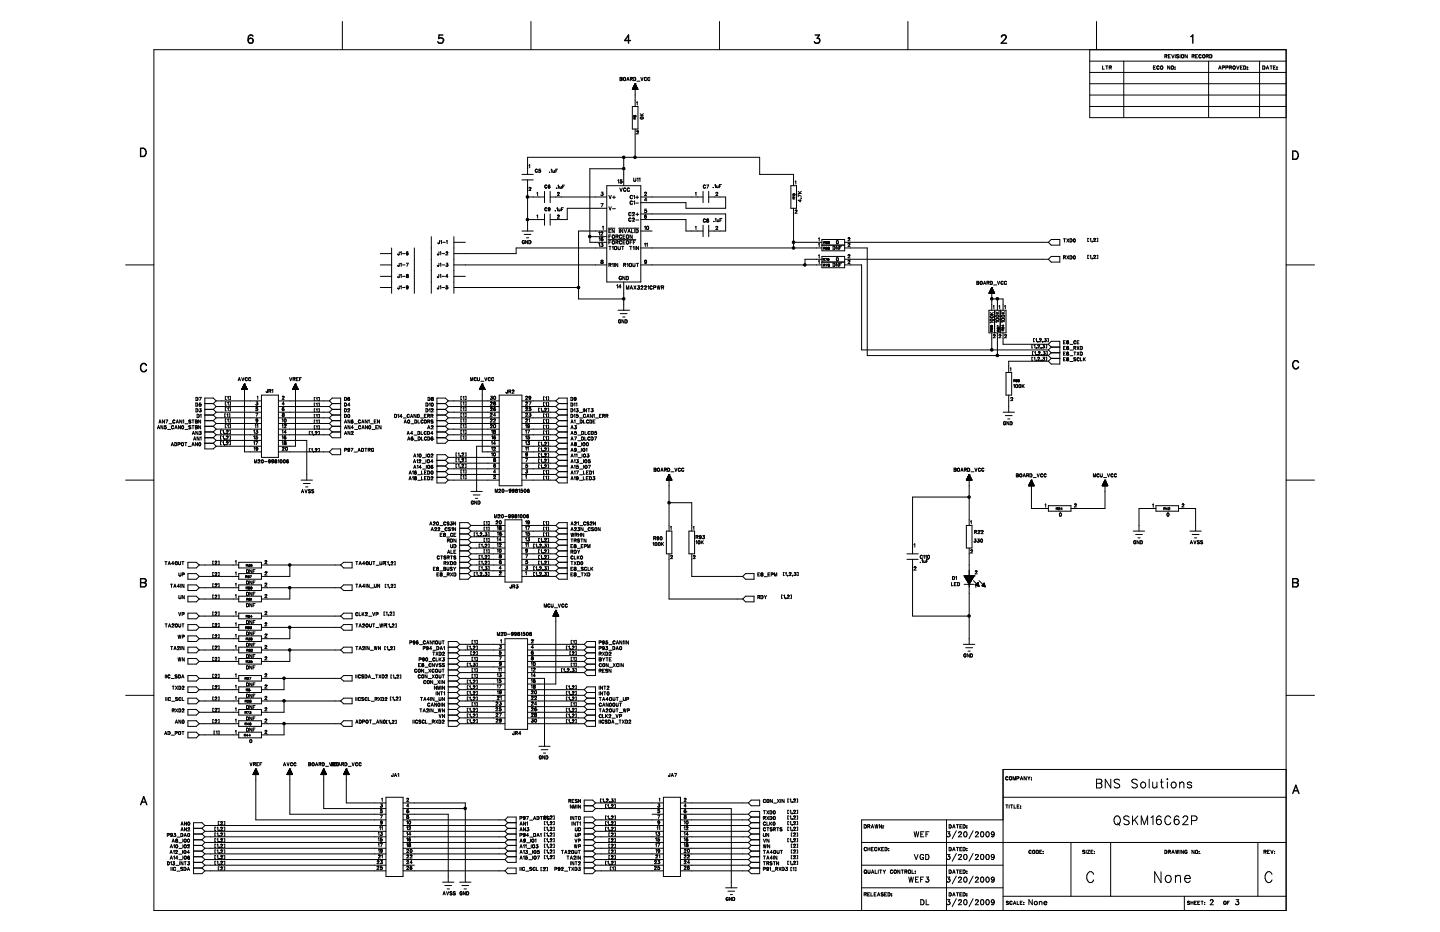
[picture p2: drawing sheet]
<svg xmlns="http://www.w3.org/2000/svg" width="432mm" height="279mm" viewBox="0 0 432 279" stroke-linecap="round" stroke-linejoin="round" font-family="sans-serif">
<g fill="none" stroke="#000" stroke-width=".3">
<path d="M46.1 14.9h339.6v258.1h-339.6zM102.7 6.4v8.5M159.2 6.4v8.5M215.7 6.4v8.5M272.2 6.4v8.5M326.8 18.3h58.9M326.8 14.9v20.4h58.9M328.8 6.4v8.5M330.6 19.8v.9h.5M331.6 19.8h.6M331.9 19.8v.9M333.2 20l-.6-.2v.9"/>
<path d="M333.2 20h.1M337 18.3v17M346.5 19.8h-.6v.9h.6M349.3 16.8h.5l.1-.3-.6-.1v1M349.6 16.8l.3 .6M350.4 16.8h.3M350.8 19.8v.9l-.7-.9v.9M350.9 16.4h-.5v1h.5M351.3 16.4l.4 1 .4-1M351.4 19.8h.1a.53 .53 0 0 1 .4 .4 .53 .53 0 0 1-.2 .5l-.5-.2zM352.4 16.4v1M352.8 16.7h.1"/>
<path d="M352.9 16.7l.5 .2M353.4 16.9v.1M353.4 17v.3l-.6-.1M353.5 16.5l-.6-.1-.1 .3M353.9 16.4v1M356 16.4v1l-.7-1v1M357.5 16.8h.3M357.8 16.8l.3 .6M357.8 16.8l.3-.3-.6-.1v1M358.5 16.8h.4M359.1 16.4h-.6v1h.6M360.2 16.6l-.2-.2a.45 .45 0 0 0-.5 .5 .45 .45 0 0 0 .6 .3l.1-.1"/>
<path d="M360.7 16.5l.1-.1a.45 .45 0 0 1 .6 .5 .45 .45 0 0 1-.7 .3zM361.7 16.8h.5l.2-.2-.7-.2v1M362 16.8l.4 .6M362.4 18.3v17M362.8 16.4l.6 .2-.2 .7-.4 .1zM369.3 20l-.7-.2v.9M369.3 20h.1M369.9 19.8h.1a.55 .55 0 0 1 .4 .4 .55 .55 0 0 1-.2 .5h-.3l-.2-.3zM370.8 19.8l.4 .9 .4-.9M372.5 19.8h-.6v.9h.6M372.9 19.8l.6 .2-.1 .7h-.5zM377.7 18.3v17"/>
<path d="M378.6 19.8h.4a.61 .61 0 0 1 .1 .9h-.5zM380.8 19.8h.7M381.2 19.8v.9M382.5 19.8h-.7v.9h.7M185.9 23.2l.6 .1-.2 .4h.2l-.1 .4-.5 .1zM185.9 23.7h.4M188 24.2l.3-1 .3 1M188.1 23.8h.5M189 23.7l.6-.1v-.3l-.6-.1v1M189.3 23.7l.4 .5M189.6 31.9h1.7v6.8h-1.7zM189.7 26.7l1.6 .1"/>
<path d="M189.7 26.5h1.5M189.8 26.5h1.3v.3M189.8 26.8v-.5h1.3v.5M189.8 26.4h1.3M189.9 26.2h1.2M189.9 26.2v.6M189.9 26.1h1.1l-.1 .7M189.9 26v.8M190 23.2a.5 .5 0 0 1 .6 .5 .5 .5 0 0 1-.6 .5zM190 25.9h.8v.9M190 25.9v.9M190 26h.9"/>
<path d="M190.1 25.9h.7M190.1 25.7v1.1M190.1 25.8h.7v1M190.2 25.7h.5v1.1M190.2 25.7h.6M190.2 25.5h.5v1.3M190.3 35.7v-.4h-.2v.4h.6M190.3 34.7l-.2-.1v.4l.2-.1M190.3 25.3l.3 .1M190.4 25.2v1.6M190.4 25.2h.1v1.6M190.4 25.2h.1"/>
<path d="M190.5 25.1h.1M190.5 25.1v6.8M190.5 38.7v8.5M190.5 25.1l.8 1.7h-1.7zM190.6 34.6l-.3 .1v.2l.3 .1M190.6 35h.1M190.6 34.6h.1M190.6 25.4h-.4v1.4M190.7 35.3l-.4 .2M190.7 34.6v.4M190.7 25.6h-.5v1.2M190.9 30.7l.2-.2v1"/>
<path d="M190.9 39.4h.1M190.9 39.4l.2-.2 .4 .2M191 24.3h.9M191.2 26.6h-1.5v.2M191.5 39.5l-.6 .6h.6M191.5 39.4v.1M192 34.7h.9M192 34.1l.6 .6M192.1 35.2l.4-.1 .4 .2a.49 .49 0 0 1-.5 .4 .49 .49 0 0 1-.4-.4zM192.2 23.2l.3 1 .3-1M192.9 34.1l-.5 .4M193.8 23.5l-.2-.3a.47 .47 0 0 0-.4 .5 .47 .47 0 0 0 .5 .4l.1-.2"/>
<path d="M194.9 23.5l-.3-.3a.47 .47 0 0 0-.4 .5 .47 .47 0 0 0 .5 .4l.2-.2M326.8 25.1h58.9M326.8 21.7h58.9M326.8 28.5h58.9M326.8 31.9h58.9M333 20.2l.2 .5M333.2 20l-.6 .2M345.9 20.2h.3M347.6 20l-.3-.2a.55 .55 0 0 0-.4 .4 .55 .55 0 0 0 .1 .5l.6-.2M352.3 20.2h.1M352.3 20.7h.1M365.4 20.7l.4-.9 .3 .9"/>
<path d="M365.5 20.4h.5M366.5 20.3l.6-.1 .1-.2-.7-.2v.9M367.6 20.3l.5-.1 .1-.3-.6-.1v.9M369 20.2l.3 .5M369.3 20l-.7 .2M371.9 20.2h.4M374 20.2h.1M374 20.7h.1M379.7 20.7l.4-.9 .3 .9M379.8 20.4h.5M381.8 20.2h.4M382.9 20.2h.1"/>
<path d="M382.9 20.7h.1M156.5 52.3h3.4M156.5 53.9h3.4M158.2 52.3v-5.1h69.6v5.1h10.2v3.4M158.2 53.9v15.4M158.2 59.1h5.1M158.6 49.6l.2-.2v.9M158.7 56.4l.1-.2 .4 .1-.6 .8h.6M161 57.9l.2-.2v.9M161.1 51a.4 .4 0 0 0-.5-.1 .4 .4 0 0 0-.1 .5 .4 .4 0 0 0 .5 .2l.1-.2M161.6 51.1h.1M161.6 51.1h.4a.33 .33 0 0 1 0 .5 .33 .33 0 0 1-.5-.1"/>
<path d="M162.1 50.7h-.5v.4M163.3 57.4v3.3M164 55.7l-.2-.2a.49 .49 0 0 0-.4 .4 .49 .49 0 0 0 .4 .5l.2-.2M164.5 55.8h.3a.29 .29 0 0 1 .1 .5 .29 .29 0 0 1-.5 0zM164.8 51.6h.1M164.9 55.6l-.4-.1-.1 .6M165 59.1h16.9M165 57.4v3.3M165.2 51l.2-.3v1M165.8 51.1v.5l.5-.1M166.3 51.1v.6M166.7 51.2h.3"/>
<path d="M166.8 56.4h.1M167.2 50.7h-.5v1M167.2 57.7v.2M167.2 57.7h.1M167.3 57.7h.3M167.3 55.7l.2-.2v.9M167.6 57.7h.1M167.6 57.7l-.5 .9h.6M167.9 55.8v.6l.5-.1M168.4 55.8v.6M168.7 56h.4M169.3 55.5h-.6v.9"/>
<path d="M180.3 57.6h.5l-.2 .4a.34 .34 0 0 1 .1 .6 .34 .34 0 0 1-.5-.2M181.9 55.7h10.3v28.8h-10.3zM182.6 58.6l.4 1 .3-1M183.7 59.1h.8M184.1 58.7v.9M185.3 54.1l.2-.2v1M185.8 56.3l.4 1.1 .4-1.1M186 54.3h.4l.2 .2-.3 .4-.4-.2M186.5 53.9h-.5v.4M187 50.6h-10.1v22h5M187 47.2v8.5M187.7 56.6l-.2-.3a.47 .47 0 0 0-.5 .6 .47 .47 0 0 0 .6 .3l.1-.1"/>
<path d="M188.8 56.6l-.1-.1a.44 .44 0 0 0-.7 .4 .44 .44 0 0 0 .7 .3l.1-.1M189.7 58.8a.43 .43 0 0 0-.7-.1 .43 .43 0 0 0 0 .7l.2 .2 .5-.2M190 53.4v.8l.3 .2 .3-.2 .1-.8M190 58.8l.3-.2v1M190.7 59.1h.8M191.1 53.6l.2-.2v1M191.1 58.7v.9M191.7 53.6l.2-.2v1M192.2 59.1h18.6M193.3 57.9a.3 .3 0 0 1 .3-.3 .3 .3 0 0 1 .3 .3l-.6 .7h.6M194 60h-.7l.5-.6v.9M208.5 57.9l.2-.2v.9"/>
<path d="M210.8 57.4v3.3M211.5 55.7l-.2-.2-.4 .2 .1 .6 .3 .1 .2-.2M211.9 55.5h.6l-.5 .9M212.5 59.1h5.1v3.3h-11.9v-1.7h-13.5M212.5 57.4v3.3M213.9 56.2h.1M214.3 55.5l.2-.2v1M214.8 57.7h.1M214.8 57.7l-.1 .2M214.8 57.7h.3M214.9 55.7v.5l.4-.1M215.1 57.7h.1"/>
<path d="M215.2 57.7l-.5 .9h.6M215.3 55.7v.6M215.7 55.8h.4M216.3 55.3h-.6v1M237.2 55.7h1.6v6.7h-1.6zM237.8 58.2l.5-.1 .1 .3-.5 .1zM238 59.6l-.1-.4-.1 .4h.6M238.4 59.2l-.4 .2M238.4 58.8h-.6l.1 .2M238.4 54.5l.2-.2v.9M239.4 58h.9M239.4 57.4l.6 .6"/>
<path d="M240 59.9v.6l-.6-.5h.9M240.3 59.4h.1M240.3 59.4l-.1 .1M240.3 58.8l-.9-.4v.6M240.3 57.4l-.6 .4M37.7 79.4h8.4M114 79.4h3.4M114 76h3.4M117.4 74.3v13.6M119.7 75.5l-.1 .9h-.2l-.1-.3M119.7 78.9l-.1 .9h-.2l-.1-.3M120.1 75.7l.2-.2v.9"/>
<path d="M120.1 79.1l.2-.2v.9M120.7 79.4h.8M120.7 76h.8M121.8 78.9h.6l-.4 .9M122.1 75.9h.1M122.1 75.9l-.3 .2M122.1 75.9l.3 .2-.1 .3h-.3l-.2-.3M122.3 75.6h-.3l-.2 .5M124.2 74.3v13.6M129.3 71v16.9M131.6 75.5l-.1 .9-.4-.3M131.6 78.9l-.1 .9-.4-.3"/>
<path d="M131.8 72.1l-.2 1-.2-.4M132 75.7l.2-.2v.9M132 79.1l.2-.2v.9M132.2 72.3l.2-.2v1M132.5 79.4h.8M132.5 76h.8M132.7 72.6h.8M133.8 75.7l.3-.2 .2 .3-.6 .6h.6M133.8 75.7h.1M133.8 78.9h.5l-.1 .3a.33 .33 0 0 1 0 .6 .33 .33 0 0 1-.5-.1M133.9 75.6h-.1M133.9 72.3l.2-.2v1"/>
<path d="M136.1 79.4h45.8M136.1 71v16.9M136.1 72.6h3.4M156.5 69.3h3.4M157.2 70.3h2M157.3 72.3l-.2-.2a.49 .49 0 0 0-.5 .5 .49 .49 0 0 0 .5 .5l.2-.3-.2-.1M157.9 71.3h.6M158.2 72.1v1l-.6-1v1M158.2 65.8h5.1M158.6 72.1h.3a.54 .54 0 0 1 .3 .5 .54 .54 0 0 1-.3 .5h-.3zM159 72.2h.1M161 64.7l.2-.2v.9"/>
<path d="M163.3 64.1v3.4M164 62.5a.33 .33 0 0 0-.4-.2 .33 .33 0 0 0-.2 .3l.1 .6 .5-.3M164.9 62.6l-.1 .6-.4-.1M165 64.1v3.4M166.5 63.2h.1M167 62.5l.2-.2v.9M167.2 64.7h.1M167.2 64.6v.1M167.3 64.5l-.1 .1M167.3 64.5h.3M167.6 62.6v.6l.4-.1M167.6 64.5v.1"/>
<path d="M167.6 64.6l.1 .1M167.7 64.7h.1M167.7 64.7l-.6 .7h.6M168 62.6v.6M168.4 62.8h.3M169 62.3h-.6v.9M176.9 71h5M179.5 69.7l.3-.2v1M179.5 73.1l.3-.2v1M179.6 71.4l.3-.2v1M180.2 69.8a.3 .3 0 0 1 .3-.3 .3 .3 0 0 1 .3 .3l-.6 .7h.6M180.2 61h.6l-.4 1"/>
<path d="M180.3 72.9h.5l-.2 .4M180.3 78.9v.1M180.3 78h.5v.3l-.4 .1zM180.5 78.4l-.3 .3 .1 .2M180.5 71.6h.1M180.5 71.6l-.2 .1M180.6 78.4l.2 .2v.3l-.5 .1M180.6 73.3h.1M180.6 68l.3-.2v1M180.7 73.3v.6l-.5-.2M180.8 71.3l-.3-.1-.2 .2 .1 .8 .4-.3-.2-.3M181.9 74.3h-27.1v1.7h-18.7"/>
<path d="M181.9 62.4h-11.8v3.4h-5.1M181.9 69.3h-8.4v20.3h13.5M182.4 71.8h8.3M182.4 68.4h2M182.6 79.4l.6-.1v-.3h-.6v.9M182.6 62l.4 .9 .3-.9M182.6 72.6h.4M182.6 69.3h.4M182.6 73.9h.6M182.6 71h.4M182.9 73.9v.9M182.9 79.4l.3 .5"/>
<path d="M183.2 72.2h-.6v1M183.2 68.7h-.6v1.1h.6M183.2 70.4h-.6v1.1M183.6 74.1l.3-.2v.9M183.6 79.2l.3-.2v.9M183.7 62.6h.8M183.7 72.2h.4a.52 .52 0 0 1 .2 .6 .52 .52 0 0 1-.6 .3l-.1-.3zM184.2 68.7v1.1l-.6-1.1v1.1M184.2 79v.9M184.4 73.9h.4a.48 .48 0 0 1 .2 .6 .48 .48 0 0 1-.7 .2zM184.7 72.6h.6v-.3l-.6-.1v1M184.7 71l.6-.2v-.2l-.6-.2v1.1"/>
<path d="M185 72.6l.3 .6M185 71l.3 .5M185.3 79v.9l-.7-.9v.9M185.3 73.9v.7l.3 .2 .4-.1v-.8M185.5 68.4h6.1M185.7 68.7v1.1M186.4 73.9h.6M186.4 72.4l-.5-.2a.45 .45 0 0 0-.2 .6 .45 .45 0 0 0 .7 .1M186.4 70.7a.35 .35 0 0 0-.4-.3 .35 .35 0 0 0-.3 .4v.3a.35 .35 0 0 0 .3 .4 .35 .35 0 0 0 .4-.3M186.7 68.7v1.1l-.6-1.1v1.1M186.7 73.9v.9M186.8 72.6h.4"/>
<path d="M186.8 71h.4M187 79.4l.6-.1v-.3h-.6v.9M187.2 68.7l.3 1.1 .4-1.1M187.3 79.4l.3 .5M187.4 72.2h-.6v1h.6M187.4 70.4h-.6v1.1h.6M188 72.2h.3a.52 .52 0 0 1 .2 .6 .52 .52 0 0 1-.5 .3l-.2-.3zM188 70.5a.45 .45 0 0 1 .6 .5 .45 .45 0 0 1-.8 .2zM188 79.2l.3-.2v.9M188.3 69.8l.3-1.1 .4 1.1M188.4 69.4h.5M188.8 73.9h.6"/>
<path d="M188.8 79a.52 .52 0 0 1 .6 .3 .52 .52 0 0 1-.2 .6l-.5-.2zM188.9 72.6h.4M189.1 73.9v.9M189.2 65.6l-.2-.2-.4 .2 .1 .7 .5-.2M189.2 63.9l-.2-.2-.4 .2v.5l.2 .3 .4-.3M189.4 68.7v1.1h.5M189.5 72.2h-.6v1M189.6 70.4v1.1l-.7-1.1v1.1M189.7 63.9a.3 .3 0 0 1 .2-.2 .3 .3 0 0 1 .3 .2l-.5 .8h.6M189.7 65.6l.2-.2 .3 .2M189.7 60.5l-.2-.2a.53 .53 0 0 0-.6 .3 .53 .53 0 0 0 .2 .7l.6-.3M189.7 65.6h.1"/>
<path d="M189.8 79l.1 .9 .5-.1v-.8M189.8 74.1l.3-.2v.9M189.9 72.6h.4M190 60.5l.3-.2v1M190.2 65.6h.1M190.2 65.6l-.5 .7h.6M190.3 68.7v1.1M190.5 73.9v.9M190.5 72.2h-.6v1M190.7 66h.9M190.7 60.9h.8M190.7 64.3h.9"/>
<path d="M190.7 68.7l.6 .3-.1 .7-.5 .1zM190.8 79h.7M191.1 63.8v.9M191.2 79v.9M191.5 73.9v.9l-.7-.9v.9M192.2 79.4h54.3M192.2 65.8h13.5v3.5h5.1M192.2 69.3h3.3M192.2 64.1h25.4v5.2h-5.1M192.2 74.3h54.3M193.3 73.1l.2-.2v1M193.3 65.1l.1-.3h.4l.1 .3-.3 .3"/>
<path d="M193.3 65.1l.2 .3M193.3 68l.2-.2v1M193.4 63.1h.4l.2 .2a.38 .38 0 0 1-.3 .4 .38 .38 0 0 1-.4-.2M193.5 65.4h.1M193.5 78.6h.1M193.8 64.6l-.4-.1-.1 .6M193.9 78.3l-.1-.3h-.4l-.1 .5 .2 .1M193.9 78.3l-.1 .7-.5-.2M193.9 62.7h-.5v.4M193.9 73.1l.2-.2v1M193.9 78.3l-.3 .3M194 67.9a.42 .42 0 0 1 .5 .4 .42 .42 0 0 1-.6 .3z"/>
<path d="M208.5 68l.2-.1v.9M210.8 67.5v3.5M211.5 65.9l-.2-.3-.4 .3 .1 .6 .3 .1 .2-.3M211.9 65.8l.6 .4a.31 .31 0 0 1-.2 .4 .31 .31 0 0 1-.4-.1v-.3l.6-.3-.2-.3zM212.5 67.5v3.5M214 66.3h.1M214.5 65.7l.2-.2v1M215.1 65.8v.6l.5-.1M215.1 67.9h-.3l-.1 .2M215.1 67.9h.1M215.2 67.9v.3l-.5 .6h.6M215.6 65.8v.7"/>
<path d="M215.9 66h.3M216.5 65.5h-.6v1M238 72.6h8.5M238 62.4v11.9M238.5 63.2h.1M238.5 63.2l.1-.3 .4 .3M238.5 63v.1M239 63.2h.1M239 63.2l-.6 .7h.7M245.4 78.3l.3-.2v.9M245.4 71.5l.3-.2v1M245.4 73.2l.3-.2v1"/>
<path d="M245.4 76.6l.3-.2v.9M246.5 71.8h6.8v3.4h-6.8zM246.5 76.9h6.8v3.4h-6.8zM246.5 78.6h6.8M246.5 73.5h6.8M246.5 77.7h-5.1v1.7M246.8 77.8h.4v-.2l-.4-.1v.6M246.9 79.5l.5-.2-.5-.1v.6M246.9 74.4l.5-.2-.5-.1v.7M247 77.8l.2 .3M247.1 79.5l.3 .3M247.1 74.4l.3 .4"/>
<path d="M247.2 72.7l.2 .4M247.4 72.6l-.4-.2v.7M247.4 72.6h.1M247.4 72.6l-.4 .1M247.5 77.5h.4l-.3 .6M247.6 79.2h.5l-.4 .6M247.6 72.9l.1-.2 .4 .2M247.6 72.9l.4 .1M247.6 74.3l.1 .1M247.6 74.2h.4M247.6 72.9h.1M247.6 74.2v.1"/>
<path d="M247.7 74.4h.2M247.7 74.4l-.1 .2 .2 .2 .3-.2-.2-.2M247.8 72.7l-.1-.2 .3-.1-.1 .3M248 74.2v.1M248 74.3l-.1 .1M248 73h.1M248.1 72.9v.1M248.1 72.9h.1M248.2 78l.1 .1M248.2 77.5l.3 .1v.3h-.3zM248.3 79.3h.4M248.3 74.2v.1"/>
<path d="M248.3 79.3h.1M248.3 79.3l.2 .2M248.3 79.8h.1M248.3 74.2h.4M248.3 74.3l.2 .1M248.3 78.1h.1M248.4 72.9l.1 .2M248.4 74.4l.1 .4 .3-.2-.2-.2M248.4 74.4h.2M248.5 79.5l-.2 .3M248.5 73.1h.1M248.5 72.8h.1"/>
<path d="M248.5 79.5l.3 .2-.4 .1M248.6 77.7l-.2 .4M248.7 74.3l-.1 .1M248.7 79.3l-.2 .2M248.7 74.2v.1M248.7 79.3h.1M248.7 74.3h.1M248.8 72.6l-.3 .2M248.8 72.6l-.4-.1 .1 .3M248.8 72.6l-.3 .5M249.8 78.9a.53 .53 0 0 1 .6 .3 .53 .53 0 0 1-.2 .6h-.4zM249.8 73.8a.53 .53 0 0 1 .6 .3 .53 .53 0 0 1-.2 .7h-.4z"/>
<path d="M250.9 72.2l.5 .1-.2 .8-.4-.2zM250.9 77.3l.5 .1-.2 .7a.46 .46 0 0 1-.5-.2 .46 .46 0 0 1 .2-.6zM251.4 73.8v1l-.6-1v1M251.4 78.9v.9l-.6-.9v.9M251.8 79.4h.3M251.8 74.3h.3M252.3 78.9h-.5v.9M252.3 73.8h-.5v1M253.3 79.4h5.1v25.5h56M253.3 72.6h61.1M253.3 74.3h6.8v32.3h54.3M253.3 77.7h61.1"/>
<path d="M254.3 71.5h.1M254.3 76.6l.2-.3 .3 .1-.5 .9h.6M254.3 73.2h.1M254.3 78.2v.1M254.3 78.2l.2-.2 .3 .2-.5 .8h.6M254.3 71.5l.2-.3 .3 .1v.3l-.5 .6h.6M254.3 73.2l.2-.3 .3 .3M254.8 73.2h.1M254.8 73.2l-.5 .7h.6M314.4 72.6l.8-.8h2.6v1.7h-2.6zM315.2 76.9h2.6v1.7h-2.6l-.8-.9zM318.9 71.6h.6"/>
<path d="M318.9 77.1h.3M319.2 71.6v1M319.2 77.1l.3 .5M319.4 76.8l-.5-.1v.9M319.4 76.8h.1M319.4 77.1h-.2M319.4 76.8l.1 .1M319.4 77v.1M319.5 76.9h.1M319.5 76.9l-.1 .1M319.9 71.6l.6 1M319.9 76.7l.6 .9"/>
<path d="M320.5 71.6l-.6 1M320.5 76.7l-.6 .9M320.8 71.6h.3a.51 .51 0 0 1 .4 .6 .51 .51 0 0 1-.7 .4zM320.8 76.7a.51 .51 0 0 1 .7 .5 .51 .51 0 0 1-.7 .4zM322.1 71.6h.1M322.1 72.6h.1M322.1 71.6l-.2 .2v.5l.2 .3M322.1 76.7l-.2 .2v.5l.2 .2M322.1 76.7h.1M322.1 77.6h.1M322.2 76.7l.3 .4-.3 .5M322.2 71.6l.3 .4-.3 .6"/>
<path d="M326.5 71.5h-.3v.9h.3M326.5 76.5h-.3v1h.3M326.9 71.7l.2-.2v.9M326.9 76.8l.2-.3v1M327.6 72.3h.1M327.6 77.4h.1M327.6 72.3l-.2 .3M327.6 77.4l-.2 .3M328 71.7h.1M328 71.7l.3-.2 .2 .2-.6 .7h.6M328 76.8l.1-.3 .4 .3M328 76.8h.1"/>
<path d="M328.5 76.8l-.6 .7h.6M328.5 76.8h.1M328.9 71.5h.3v.9h-.3M328.9 76.5h.3v1h-.3M385.7 79.4h8.5M114 82.8h3.4M114 86.2h3.4M119.7 85.7v.8h-.4v-.2M119.7 82.3v.8h-.4v-.2M120.1 82.5l.2-.2v.9M120.1 85.9l.2-.2v.9M120.7 82.8h.8"/>
<path d="M120.7 86.2h.8M122 82.3l-.1 .3a.36 .36 0 0 1 .4 .2 .36 .36 0 0 1 0 .4h-.3a.42 .42 0 0 1-.1-.5 .42 .42 0 0 1 .5-.2zM122.1 85.7h.1M122.1 85.7l-.3 .2 .3 .4M122.1 86.3h.1M122.1 85.7l.3 .3M122.4 86l-.1 .6-.4-.1M122.4 86l-.3 .3M131.1 82.9l.1 .3M131.1 86.3l.1 .3M131.2 83.2h.1M131.2 86.6h.1"/>
<path d="M131.6 82.3v.7l-.3 .2M131.6 85.7v.7l-.3 .2M132 85.9l.2-.2v.9M132 82.5l.2-.2v.9M132.5 82.8h.8M132.5 86.2h.8M134.3 85.7h-.5v.4a.31 .31 0 0 1 .4 0 .31 .31 0 0 1-.1 .5 .31 .31 0 0 1-.4-.2M134.3 82.9h-.6l.4-.6v.9M136.1 82.8h3.4M136.1 86.2h37.4M185 85.6l.2-.2v1M185.3 93h3.5"/>
<path d="M186 94h2M186.1 96.1l-.2-.3a.47 .47 0 0 0-.5 .6 .47 .47 0 0 0 .6 .4l.1-.4h-.2M186.2 86h-.7l.5-.6v1M186.4 83.1a.37 .37 0 0 0-.5-.3 .37 .37 0 0 0-.3 .4l.3 .7 .4-.2 .1-.2h-.3M186.7 95h.7M187 84.5v8.5M187.1 95.8v1l-.6-1v1M187.4 82.8v1.1l-.7-1.1v1.1M187.5 95.8l.5 .3-.1 .7h-.4zM187.8 82.8l.6 .3v.5l-.3 .3h-.3zM187.8 86.7v-1l.4 1 .4-1v1M187.9 95.9l.1 .1"/>
<path d="M188.9 86.7l.4-1 .4 1M189.1 86.4h.5M190.1 85.7l.6 1M190.7 85.7l-.6 1M191.2 85.7h.5l-.2 .4a.33 .33 0 0 1 .2 .5 .33 .33 0 0 1-.6-.1M192.2 85.9l.2-.2 .4 .2-.6 .8h.6M192.2 85.9h.1M193.3 85.9l.2-.2 .3 .2-.5 .8h.6M193.3 85.9h.1M194.3 85.9l.2-.2v1M195.6 85.9l-.2-.2-.5 .2 .2 .8h.3l.2-.3M196 86.2h.5l.1-.4-.6-.1v1"/>
<path d="M197 85.7l.3 1 .2-1 .2 1 .3-1M198.3 86.2h.5M198.7 86.2l.3 .5M198.8 86.2l.2-.4-.7-.1v1M292.9 84.8h.4M293.5 84.5v.1M293.5 84.5l-.6-.2v1h.5l.1-.3-.2-.2M293.5 84.6l-.2 .2M294 84.4a.48 .48 0 0 1 .6 .3 .48 .48 0 0 1-.2 .6l-.5-.3zM294.9 85.3l.3-1 .4 1M295.1 85h.4M296.2 84.8l.4 .5"/>
<path d="M296.5 93h5.2v6.8h-5.2zM296.5 87.9h1.7M296.6 84.5v.1M296.6 87.8v.1M296.6 87.8l1.6 .1M296.6 84.5l-.6-.2v1M296.6 84.6l-.6 .2M296.6 87.9v-.2h1.6v.2M296.6 87.8h1.6M296.8 87.5h1.2M296.8 87.9v-.5h1.2v.5M296.8 87.9v-.6h1.1v.6"/>
<path d="M296.9 94.3h1M296.9 93.6l.6 .7M296.9 87.2h1M297 94.8h.8a.43 .43 0 0 1-.4 .5 .43 .43 0 0 1-.4-.5zM297 95.8a.47 .47 0 0 1 .5-.2 .47 .47 0 0 1 .3 .5 .46 .46 0 0 1-.6 .2 .46 .46 0 0 1-.2-.5zM297 84.3a.52 .52 0 0 1 .6 .3 .52 .52 0 0 1-.2 .7h-.4zM297 97.6v.3l.3 .1v-.4h.2l.1 .4M297 98.3h.2v.3h-.2zM297 87h.8v.9M297.1 86.9h.6v1M297.2 86.6h.4v1.3M297.2 97.8l.1 .1"/>
<path d="M297.3 99h.1M297.3 86.4v1.5M297.3 99h-.3v.4h.6M297.3 99v.4M297.3 98.6h-.1M297.3 86.5h.2v1.4M297.3 86.4h.2M297.3 98.3l.3 .1-.1 .3-.2-.1zM297.3 86.4l.2 1.5M297.4 86.2h.1M297.4 89.6h.1M297.4 89.6h3.4v3.4"/>
<path d="M297.4 86.2v6.8M297.4 99.8v5.1M297.4 86.2l-.9 1.7M297.4 86.2l.8 1.7M297.4 86.3l-.1 1.6M297.6 98h-.1M297.6 98.9l-.3 .2M297.6 86.7h-.5v1.2M297.7 86.8h-.6v1.1M297.8 87h-.8v.9M297.9 91.8l.1-.2v.9M297.9 96.6h-1l.2 .2"/>
<path d="M297.9 93.6l-.6 .5M297.9 87.1h-.9l-.1 .8M297.9 85.4h1M298.1 87.6h-1.4v.3M298.2 93v6.8M298.6 94.1h1M298.6 93.5l.7 .6M298.7 95.6l.7-.1 .2 .3-.2 .3h-.6zM299 98.3l.3 .1-.1 .2zM299.1 89.6v3.4M299.1 99.8v6.8M299.1 84.3l.3 1 .4-1"/>
<path d="M299.3 99h.1M299.3 99h-.3v.4h.7M299.3 99v.4M299.3 98.6h.1M299.4 98.3l.3 .1-.1 .3-.3-.1zM299.6 91.8l.2-.2v.9M299.6 96.4h-1l.2 .2M299.6 93.5l-.6 .4M299.7 97.9l-.7-.3v.4M299.7 98.9l-.4 .2M299.9 93v6.8M300.3 94.1h.9"/>
<path d="M300.3 93.5l.6 .6M300.4 94.6l.3-.2 .5 .2a.43 .43 0 0 1-.4 .5 .43 .43 0 0 1-.4-.5zM300.5 98.1l.3 .1-.1 .3zM300.5 95.5h.6l.1 .4-.7 .2-.2-.3zM300.7 98.1h.2v.4M300.7 99.2v-.4h-.3v.4h.6M300.8 84.5a.33 .33 0 0 0-.4-.2 .33 .33 0 0 0-.3 .4l.2 .6 .5-.3M300.8 99.8v3.4h13.6M300.8 97.4v.5l-.4-.3h.6M301 98.8l-.3 .2M301.2 96.4h-.9l.2 .2M301.2 91.8l.3-.2v.9"/>
<path d="M301.2 93.5l-.5 .4M301.8 84.5a.33 .33 0 0 0-.4-.2 .33 .33 0 0 0-.2 .4l.1 .6 .5-.3M58.8 119.1l.6 .2-.2 .8h-.4zM59.7 119.1h.7l-.5 1M67.9 118.8h-.3v1h.3M68.2 119l.3-.2v1M68.8 118.8h.3v1h-.3M71.4 114.1l.4-.9 .3 .9M71.5 113.8h.5M72.5 116.7l1.7 .1M72.5 113.2l.3 .9 .4-.9M72.6 116.8v-.3h1.5v.3"/>
<path d="M72.6 116.5h1.4M72.6 116.8v-.4h1.4v.4M72.7 116.8v-.5h1.2v.5M72.7 116.4h1.3M72.8 116.2h1.1v.6M72.9 116h.9v.8M72.9 116h.8M72.9 115.9h.8M72.9 115.8v1M72.9 115.8h.8M73 115.7h.7v1.1M73.1 115.6h.5v1.2"/>
<path d="M73.1 115.5h.5M73.1 115.4v1.4M73.2 115.4h.2v1.4M73.2 115.2l.2 1.6M73.2 115.1v1.7M73.3 115.1h.1M73.3 115.1v20.4h5.1M73.3 115.1l-.8 1.7M73.3 115.1l.9 1.7M73.4 115.3h-.2v1.5M73.6 115.7h-.6v1.1M73.8 116.1h-1v.7"/>
<path d="M74 114.1h.1M74.1 116.6l-1.6 .2M74.1 116.7v.1M74.2 113.4a.42 .42 0 0 0-.7 .2 .42 .42 0 0 0 .5 .5M74.2 113.9l-.2 .2M75.2 113.4a.39 .39 0 0 0-.6 0 .39 .39 0 0 0 0 .5 .39 .39 0 0 0 .6 0M77.1 119l.2-.2v.9M78.4 118.4h5.1v18.7h-5.1zM79.8 117.4h.1M80.2 116.8l-.1 .8-.3-.2M80.6 117.2h.4M80.9 117.2l.3 .5"/>
<path d="M81 117.2l.2-.4h-.6v.9M81.6 116.9l.2-.1v.9M84.7 119l.1-.2 .3 .1v.3l-.5 .5h.6M86.8 113.2l.4 .9 .3-.9M87.8 116.8v-.3h1.5v.3M87.9 116.5h1.4M87.9 113.6h.5v-.3l-.5-.1v.9M87.9 116.4h1.3M88 116.8v-.5h1.2v.5M88.1 116.2h1v.6M88.1 116.1h1M88.1 116h1v.8"/>
<path d="M88.1 116v.8M88.1 116h.9M88.2 115.9h.8v.9M88.2 115.8v1M88.2 113.6l.3 .5M88.2 115.8h.7M88.2 115.7h.7v1.1M88.2 115.7v1.1M88.3 115.7h.6M88.3 115.6h.6M88.3 115.5v1.3M88.3 115.5h.5v1.3"/>
<path d="M88.4 115.4v1.4M88.4 115.4h.3v1.4M88.5 115.2h.1M88.6 115.1h.1M88.6 115.1v18.7h-5.1M88.6 115.1l-.9 1.7h1.8M88.6 115.1l-.1 1.7M88.6 115.1l.9 1.7M88.7 115.3h-.2l-.1 1.5M88.9 113.6h.3M89.4 116.6l-1.6 .2M89.4 116.7v.1"/>
<path d="M89.5 113.2h-.6v.9h.6M89.8 113.6h.3M90.4 113.2h-.6v.9M94.5 119.2h-.3v.9h.3M94.9 119.3l.2-.1v.9M95.5 119.2h.3v.9h-.3M103.3 119.1a.52 .52 0 0 1 .6 .3 .52 .52 0 0 1-.2 .7h-.4zM104.3 119.8l.1 .3h.3l.2-.3M104.6 119.5h.1M104.6 119.1l-.3 .7M104.6 119.1h.1M104.6 119.5l.3 .3"/>
<path d="M104.6 119.5l-.3 .3M104.6 119.1l.2 .2M104.9 119.8h.1M128.4 119.1l.5 .2-.1 .8h-.4zM129.5 119.2v.3l.5 .3-.2 .3h-.3a.36 .36 0 0 1-.1-.5 .36 .36 0 0 1 .4-.1v-.3zM129.5 119.5h.1M138.5 118.8h-.3v1h.3M138.9 119l.2-.2v1M139.4 118.8h.3v1h-.3M141.1 114.1v-.9l.3 .9 .4-.9v.9M142.8 113.4a.38 .38 0 0 0-.5-.2 .38 .38 0 0 0-.1 .5 .35 .35 0 0 0 .2 .4 .35 .35 0 0 0 .4-.2M143.2 113.2v.8l.3 .1 .3-.1v-.8"/>
<path d="M143.8 116.8h1.7M143.8 116.7v.1M143.8 116.6h1.6M143.8 116.8v-.3h1.6v.3M143.9 116.5h1.4M143.9 116.8v-.4h1.4v.4M144 116.4h1.2M144 116.8v-.5h1.2v.5M144.1 116.2h1.1v.6M144.1 116h1v.8M144.2 116h.9M144.2 115.9h.8"/>
<path d="M144.2 115.8v1M144.2 114.3h.9M144.2 115.8h.8M144.3 115.7h.6v1.1M144.4 115.6h.5M144.4 115.5h.5l-.1 1.3M144.4 115.4v1.4M144.4 115.4h.4l-.1 1.4M144.6 115.2l.1 1.6M144.6 115.1h.1M144.6 115.1v20.4h5.1M144.6 115.1l-.8 1.7"/>
<path d="M144.6 115.1l.9 1.7M144.7 115.1l-.1 1.7M144.7 115.3h-.2v1.5M144.9 115.7h-.6v1.1M145.1 116.1h-1v.7M145.3 113.2l.4 .9 .3-.9M145.4 116.7v.1M147 113.4l-.2-.2-.4 .2 .2 .7 .4-.2M147 119.5l.1 .1M147.1 119.6v.1M147.1 118.8h.5l-.3 .4 .3 .1v.3l-.5 .1M148 113.4l-.2-.2-.4 .2 .2 .7 .4-.2"/>
<path d="M148.1 118.8a.4 .4 0 0 1 .6 .5 .4 .4 0 0 1-.7 .2zM149.7 118.4h6.8v27.2h-6.8zM152.2 116.9l-.1 .9h-.3l-.1-.2M152.9 117.4l.3 .5M153.2 117.1l-.6-.2v1M153.2 117.1v.1M153.2 117.2l-.6 .2M153.6 117.1h.1M153.6 117.1l.2-.2 .3 .2M154.1 117.2l-.6 .7h.6M154.1 117.1v.1M157.8 118.8l-.2 .2"/>
<path d="M157.8 118.8l.4 .2-.6 .7h.6M157.8 118.8h.1M158.6 118.9l.4-.1v.5h-.4zM159.2 119.1l-.2 .6-.4-.1M163.2 119h-.2v.9h.2M163.7 119.2l.2-.2v.9M164.3 119h.2v.9h-.2M171.2 119.1l.6 .2-.2 .8h-.4zM172.3 119.2h.3v.5l-.4-.1zM172.8 119.5l-.2 .6-.4-.2M297.9 100.5h.1M297.9 100.5l.1-.2 .4 .2-.5 .8h.5"/>
<path d="M299.6 100.5l.2-.2 .3 .2-.5 .8h.5M299.6 100.5h.1M301.3 100.5h.1M301.7 111.7h1.7v6.7h-1.7zM301.7 100.4l-.2-.1-.2 .2M301.7 100.4h.1M301.8 100.4l-.6 .9h.6M302.5 118.4v5.2M302.9 110.5l.2-.2v1M303.1 119.3v.1M303.1 119.3l.2-.1 .4 .1-.6 .8h.6M304 115.4l.2-.2v1"/>
<path d="M304.2 114.1l.2 .4M304.3 114.1h-.3M304.3 114.1h.1M304.4 114.1l-.1-.3h-.3v.7M304.6 114.3l.4 .1M304.7 115.3l.1-.1a.47 .47 0 0 1 .3 .6 .47 .47 0 0 1-.4 .4l-.2-.4zM304.7 114.2l-.1 .1M304.7 114.1v.1M304.8 114.1l-.1-.3h.3l-.1 .3M304.8 114.1h.1M304.8 114.1h-.1M304.9 114.1h.1"/>
<path d="M305 114.1v.3M305 114.4h.1M305.4 114.1h.3l-.2 .4M305.4 114.1l.1 .4M305.5 114.5h.1M305.5 115.4l.3-.2 .3 .2-.1 .8-.5-.2zM305.7 113.9l-.3-.1-.1 .3M306.5 115.2v1M306.7 115.7l.4 .5M307.1 115.2l-.6 .7M309.7 103.3h-.3v1h.3M309.7 107.1h-.3v.9h.3"/>
<path d="M309.8 105.4h-.2v.9h.2M310.1 103.5l.2-.2v1M310.1 107.3l.2-.2v.9M310.2 101.5h-.3v.9h.3M310.3 105.6l.2-.2v.9M310.6 101.7l.2-.2v.9M310.8 108h.1M310.7 104.2l.1 .1M310.8 104.3l-.1 .2M310.8 108l-.1 .2M310.8 104.3h-.1M310.9 106.3h.1"/>
<path d="M310.9 106.4v.1M310.9 106.3v.1M311.2 107.4l.2-.3 .3 .2-.6 .7h.6M311.2 103.6l.2-.3 .3 .2-.6 .8h.6M311.2 102.4h.1M311.3 102.5l-.1 .1M311.4 105.6h.1M311.4 105.5l.3-.1 .2 .3-.6 .6h.7M311.4 105.5v.1M311.4 105.5h.1M311.7 101.7l.2-.2 .4 .2-.6 .7h.6M312.1 104.3h.2"/>
<path d="M312.1 104.3h.1M312.3 108h.1M312.3 108l-.2 .2M312.3 104.3l-.2 .2M312.3 104.3h-.1M312.4 106.3h.1M312.4 106.4l-.1 .1M312.4 106.3v.1M312.8 102.4h.1M312.7 107.1h.5l-.3 .4 .3 .3-.1 .2-.5-.1M312.7 103.3h.5l-.3 .4a.31 .31 0 0 1 .3 .4 .31 .31 0 0 1-.4 .2l-.2-.2M312.8 102.4l-.2 .2"/>
<path d="M312.9 105.4h.5l-.3 .3 .3 .4-.1 .2-.5-.1M313.2 101.5h.5l-.3 .4h.2a.34 .34 0 0 1 0 .5 .34 .34 0 0 1-.5-.1M313.6 103.3h.3v1h-.3M313.6 107.1h.3v.9h-.3M313.8 105.4h.2v.9h-.2M314.1 101.5h.3v.9h-.3M314.4 108.3h-11.9v3.4M314.4 103.2l.8-.9h2.6v6.8h-2.6l-.8-.8M314.4 106.6l.8 .8M314.4 104.9l.8 .8M314.4 103.2l.8 .9M315.2 105.7l-.8 .9"/>
<path d="M315.2 107.4h2.6M315.2 107.4l-.8 .9M315.2 105.7h2.6M315.2 104.1h2.6M315.2 104.1l-.8 .8M318.9 107.7h.3M318.9 106h.3M318.9 104.3h.3M318.9 102.6h.3M319.4 102.2h-.5v.9h.5M319.4 103.8h-.5v1h.5M319.4 105.5h-.5v1h.5"/>
<path d="M319.4 107.2h-.5v1h.5M319.9 102.3l.3-.1 .2 .2-.4 .1zM319.9 105.7l.5 .4-.1 .4h-.3l-.2-.3 .6-.5zM319.9 107.4l.5 .4-.1 .4h-.3l-.2-.3 .6-.5zM319.9 104l.3-.2 .2 .3-.4 .1zM320.1 102.5l-.2 .2a.29 .29 0 0 0 .2 .4 .29 .29 0 0 0 .3-.4l-.2-.2M320.1 104.2l-.2 .2a.3 .3 0 0 0 .1 .4 .3 .3 0 0 0 .4-.2 .3 .3 0 0 0-.2-.4M320.3 104.2h.1M320.8 106.6h.9M320.8 103.3h.9M320.8 108.4h.9M320.8 104.9h.9"/>
<path d="M322 105.5h.6M322 107.6h.1M322.1 107.6l.4 .2M322.3 105.5v1M322.3 104.3l.3 .5M322.5 103.9l-.5-.1v1M322.5 107.8h.1M322.5 104.2l-.5 .1M322.5 104.2h.1M322.5 103.9h.1M322.5 107.8v.4l-.5-.2M322.5 103.9v.3"/>
<path d="M322.6 107.4l-.4-.2-.2 .4M322.6 102.4l-.2-.2a.45 .45 0 0 0-.4 .4 .45 .45 0 0 0 .5 .4l.1-.2M323 105.5l.6 1M323 103.8l.6 1M323 102.6h.3M323.6 105.5l-.6 1M323.6 103.8l-.6 1M323.6 102.2h-.6v.9h.6M323.6 107.5l-.2-.3a.53 .53 0 0 0-.4 .4 .53 .53 0 0 0 .1 .6l.5-.3M323.9 105.5l.6 .2-.1 .8h-.5zM323.9 103.8h.4a.54 .54 0 0 1 .3 .5 .54 .54 0 0 1-.3 .5h-.4zM324 107.2v1h.5"/>
<path d="M324.9 107.2v1M325.1 107.7l.4 .5M325.5 107.2l-.6 .7M47.2 128.6l.3-1 .4 1M47.3 128.2h.5M47.7 126.8l.3-.9 .3 .9M47.8 126.5h.4M48.9 127.6v1l-.6-1v1M49.3 125.9v.9l-.6-.9v.9M49.4 128h.3a.34 .34 0 0 1 0 .5 .34 .34 0 0 1-.5-.1M49.7 125.9h.6l-.4 .9M49.8 127.6h-.4v.4"/>
<path d="M50.2 128.7h1M50.7 127h.9M51.4 133.6l.3-.9 .3 .9M51.5 133.3h.4M52 127.8a.32 .32 0 0 0-.4-.2 .32 .32 0 0 0-.2 .4 .4 .4 0 0 0 .1 .5 .4 .4 0 0 0 .5-.1v-.1M52.4 132.7l.6 .2-.2 .7h-.4zM52.4 128.6l.4-1 .3 1M52.5 126.2l-.3-.3a.53 .53 0 0 0-.4 .4 .53 .53 0 0 0 .2 .5l.5-.2M52.5 128.2h.5M52.8 126.8l.4-.9 .3 .9M53 126.5h.4M53.4 133.2h.5l.1-.3-.6-.2v.9"/>
<path d="M54.1 127.6v1l-.6-1v1M54.4 132.8l.4-.1 .2 .2-.2 .7-.4-.1zM54.5 125.9v.9l-.6-.9v.9M54.6 127.7l.1-.1a.47 .47 0 0 1 .4 .5 .47 .47 0 0 1-.5 .4l-.2-.4zM54.9 126.1l.2-.2v.9M55.4 132.7h.6M55.5 127h.8M55.5 128.7h.8M55.7 132.7v.9M56.4 133.8h.9M56.7 126.3h.1M56.8 126.3l.4 .4h-.6"/>
<path d="M57.2 126l-.4-.1-.2 .1 .1 .3M57.2 127.7h-.6l.6 .6-.2 .3-.4-.2M57.6 125.9h.6M57.6 127.6h.6M57.6 133.6l.3-.9 .4 .9M57.7 130.3l.3-1 .3 1M57.7 133.3h.4M57.8 130h.5M57.9 125.9v.9M57.9 127.6v1M58 132l.4-1 .3 1M58.2 131.7h.4"/>
<path d="M58.6 126.4h.5l.1 .3-.6 .1v-.9l.5 .1-.1 .4M58.6 128.1h.5l.1 .3M58.7 120.8a.53 .53 0 0 1 .6 .3 .53 .53 0 0 1-.2 .7h-.4zM58.8 122.5l.6 .3v.4l-.3 .3h-.3zM59 128.1l.1-.4-.5-.1v1l.5-.2M59.1 124.2h.3a.54 .54 0 0 1 .3 .5 .54 .54 0 0 1-.3 .5h-.3zM59.2 128.4h-.1M59.2 132.7v.9l-.6-.9v.9M59.4 129.3v1l-.7-1v1M59.7 131v1l-.6-1v1M59.8 129.3h.5l-.3 .4 .3 .1v.3l-.4 .2-.2-.2M59.9 122.5h.4l-.3 .4h.2a.32 .32 0 0 1 0 .5 .32 .32 0 0 1-.5-.1"/>
<path d="M60.1 131.2l.2-.2v1M60.1 124.4l.2-.2v1M60.2 125.9v.9l-.6-.9v.9M60.2 127.6v1l-.6-1v1M60.3 120.8h-.4l-.1 .4h.4l.1 .4-.5 .2-.1-.2M61.4 127.8h2.6M61.4 121h2.6M61.4 122.7h2.6M61.4 124.4h2.6M61.4 126.1h2.6M61.4 129.5h2.6M61.4 131.2h2.6"/>
<path d="M61.4 132.9h2.6M64 121l.8 .9M64 122.7l.8 .9M64 124.4l.8 .9M64 126.1l.8 .9M64 127.8l.8 .9M64 129.5l.8 .8M64 131.2l.8 .8M64 132.9l.8 .9M64.8 120.2h13.6M64.8 121.9h13.6M64.8 123.6h13.6"/>
<path d="M64.8 125.3h13.6M64.8 127h13.6M64.8 128.7h13.6M64.8 130.3h13.6M64.8 132h13.6M64.8 133.8h13.6M64.8 120.2l-.8-.9h-2.6v15.3h2.6l.8-.8M64.8 120.2l-.8 .8M64.8 121.9l-.8 .8M64.8 123.6l-.8 .8M64.8 125.3l-.8 .8M64.8 127l-.8 .8"/>
<path d="M64.8 128.7l-.8 .8M64.8 130.3l-.8 .9M64.8 132l-.8 .9M66.4 130.7h-.3v1h.3M66.4 132.4h-.3v.9h.3M66.4 129h-.3v1h.3M66.8 129.2l.2-.2v1M66.8 130.9l.2-.2v1M66.8 132.6l.2-.2v.9M67.5 133.3h.1M67.5 129.9h.1M67.5 131.6h.1"/>
<path d="M67.5 131.7l-.1 .1M67.5 129.9l-.1 .2M67.5 131.6v.1M67.5 133.3l-.1 .2M67.6 124.1h-.2v.9h.2M67.9 120.5h-.3v1h.3M67.9 122.2h-.3v.9h.3M67.9 125.6h-.3v.9h.3M67.9 130.9l.1-.2 .4 .1-.1 .4-.4 .5h.6M67.9 132.6l.1-.2 .4 .2-.5 .7h.6M67.9 127.3h-.3v.9h.3M67.9 129.2l.1-.2 .4 .1-.5 .9h.6"/>
<path d="M67.9 132.6h.1M68.1 124.3l.2-.2v.9M68.2 120.7l.3-.2v1M68.2 122.4l.3-.2v.9M68.2 125.8l.3-.2v.9M68.2 127.5l.3-.2v.9M68.7 124.1h.2v.9h-.2M68.8 120.5h.3v1h-.3M68.8 122.2h.3v.9h-.3M68.8 125.6h.3v.9h-.3M68.8 130.7h.3v1h-.3M68.8 132.4h.3v.9h-.3"/>
<path d="M68.8 127.3h.3v.9h-.3M68.8 129h.3v1h-.3M76.1 130.9l.2-.3v1M76.1 129.2l.2-.3v1M76.1 132.5l.2-.1v.9M76.2 134.3l.2-.2v.9M76.3 138.8v-1l.4 1 .3-1v1M76.5 127.5l.2-.2v.9M76.7 132.4h.6l-.5 .9M76.7 123.9h.6l-.4 .9M76.8 131l.5 .1-.1 .4-.4 .1-.2-.2M76.8 120.5h.5l-.3 .4h.3v.4l-.4 .2-.2-.3"/>
<path d="M76.8 128.9h.5l-.2 .4a.33 .33 0 0 1 .1 .6 .33 .33 0 0 1-.5-.1M76.8 131v.1M77.1 127.5l.2-.2v.9M77.2 130.6h-.4v.5M77.3 122.2h-.5v.4h.5v.4h-.6M77.3 125.9l-.1 .6-.4-.1M77.3 134.6l-.1 .4-.4-.1M77.4 138.1l.2-.3 .3 .2-.5 .8h.6M78.5 137.9l.5 .1-.2 .7a.45 .45 0 0 1-.5-.3 .45 .45 0 0 1 .2-.5zM79.3 138.4h.8M80.6 138l.3-.1 .1 .4-.4 .1zM81.1 138.2l-.2 .5-.3-.1"/>
<path d="M81.7 138.4h.1M81.7 137.8h.1M81.7 137.8l-.2 .2v.3l.4 .1 .1-.2M81.7 137.8l.3 .4M82 138.2l-.1 .5-.4-.1M82.5 137.9h.4v.3h-.4zM82.7 138.2l-.3 .3a.3 .3 0 0 0 .3 .3 .3 .3 0 0 0 .3-.4l-.2-.2M83.4 138l.2-.2v1M83.5 120.2h15.3M83.5 121.9h15.3M83.5 123.6h15.3M83.5 125.3h15.3"/>
<path d="M83.5 127h15.3M83.5 128.7h15.3M83.5 130.3h15.3M83.5 132h8.5v11.9M83.5 135.5h15.3M84.2 137.8h.1M84.2 138.8h.1M84.2 137.8l-.2 .2v.6l.2 .2M84.3 137.8l.3 .4-.3 .6M84.6 132.5l.2-.1v.9M84.6 125.8l.2-.2v.9M84.6 127.5l.2-.2v.9"/>
<path d="M84.6 129.2l.2-.3v1M84.6 130.9l.2-.3v1M84.7 134.3h.1M84.7 134.3l.3-.2 .2 .2-.6 .7h.6M84.7 123.9v.3a.38 .38 0 0 1 .4 .1 .38 .38 0 0 1 0 .5h-.4a.45 .45 0 0 1 0-.5 .45 .45 0 0 1 .5-.2l-.1-.2zM84.8 122.6a.29 .29 0 0 1 .3 .1 .29 .29 0 0 1-.1 .4l-.3-.1zM85.1 137.9a.39 .39 0 0 1 .5 .4 .39 .39 0 0 1-.6 .3zM85.1 122.3h-.3l-.2 .5M85.2 131.3l.3 .3 .3-.2M85.2 131.3l.3-.3 .3 .3M85.3 121.1h-.7l.4-.6v1M85.3 127.3h.1"/>
<path d="M85.3 127.3h.4M85.3 132.4l.5 .2-.4 .2zM85.3 127.3l-.1 .2M85.5 132.8l-.3 .1a.31 .31 0 0 0 .3 .4 .31 .31 0 0 0 .3-.4l-.3-.1M85.7 127.3h.1M85.7 127.3l-.1 .5-.4 .4h.6M85.7 130.7h-.4l-.1 .6M85.7 130.7v.1M85.8 131.3v.1M85.8 129.6h-.6l.4-.7v1M85.9 134.1h.1M85.9 135h.1"/>
<path d="M85.9 134.1l-.3 .4 .3 .5M85.9 134.1l.3 .2v.5l-.3 .2M86.1 138.2h.3a.3 .3 0 0 1 .1 .5 .3 .3 0 0 1-.5 0 .3 .3 0 0 1 .1-.5zM86.4 138l-.3-.1-.2 .6M93 129.3h-.2v1h.2M93 134.5h-.2v.9h.2M93.4 134.7l.2-.2v.9M93.4 129.5l.2-.2v1M94.1 135.3h.1M94.1 130.3h.1M94.1 130.3l-.1 .2M94.1 135.3l-.1 .3"/>
<path d="M94.5 120.9h-.3v.9h.3M94.5 122.6h-.3v.9h.3M94.5 124.2h-.3v1h.3M94.5 125.9h-.3v1h.3M94.5 127.6h-.3v1M94.5 134.7h.1M94.5 129.6l.2-.3 .4 .2-.6 .8h.6M94.7 134.5l-.2 .2M94.7 134.5l.4 .2-.6 .7h.6M94.7 134.5h.1M94.9 126.2l.2-.3v1M94.9 124.5l.2-.3v1"/>
<path d="M94.9 121.1l.2-.2v.9M94.9 122.8l.2-.2v.9M94.9 127.8l.2-.2v1M95.5 120.9h.3v.9h-.3M95.5 129.3h.3v1h-.3M95.5 122.6h.3v.9h-.3M95.5 124.2h.3v1h-.3M95.5 134.5h.3v.9h-.3M95.5 125.9h.3v1h-.3M95.5 127.6h.3v1M98.8 120.2l.8-.9h2.6v11.9h-2.6l-.8-.9M98.8 128.7l.8 .8"/>
<path d="M98.8 127l.8 .8M98.8 125.3l.8 .8M98.8 123.6l.8 .8M98.8 121.9l.8 .8M98.8 120.2l.8 .8M99.6 126.1l-.8 .9M99.6 134.6h2.6v1.7h-2.6l-.8-.8zM99.6 127.8h2.6M99.6 121h2.6M99.6 122.7h2.6M99.6 124.4h2.6M99.6 126.1h2.6"/>
<path d="M99.6 129.5h2.6M99.6 129.5l-.8 .8M99.6 127.8l-.8 .9M99.6 124.4l-.8 .9M99.6 122.7l-.8 .9M99.6 121l-.8 .9M103.3 134.9h.5l.1-.3-.6-.2v.9M103.3 122.5a.51 .51 0 0 1 .6 .5 .51 .51 0 0 1-.6 .5zM103.3 120.8a.53 .53 0 0 1 .6 .3 .53 .53 0 0 1-.2 .7h-.4zM103.3 124.2a.51 .51 0 0 1 .6 .5 .51 .51 0 0 1-.6 .5zM103.3 130.3l.3-1 .4 1M103.3 128.6l.3-1 .4 1"/>
<path d="M103.3 126.8l.3-.9 .4 .9M103.4 126.5h.4M103.4 128.2h.4M103.4 130h.4M104.3 122.8l.2-.3 .3 .1-.1 .4-.4 .5h.6M104.6 135h.1M104.6 134.4h.1M104.6 120.1h.1M104.6 134.4l-.3 .1v.4l.4 .1 .2-.3M104.6 124.2h.1M104.6 124.2l-.3 .4 .3 .6M104.6 125.2h.1"/>
<path d="M104.6 134.4l.3 .3M104.6 124.2l.3 .2v.6l-.3 .2M104.9 134.7l-.2 .6-.4-.1M104.9 121.5h-.6l.4-.7v1M104.9 125.9v.9l-.5-.9v.9M104.9 127.6v1l-.5-1v1M104.9 129.3v1l-.5-1v1M105.2 134.4h.6l-.4 .9M105.3 126.5l.3-.2 .3 .2M105.3 126.5l.2 .3h.2l.2-.2M105.5 129.4h.3l.1 .2-.6 .7h.7M105.5 129.4l-.1 .1"/>
<path d="M105.5 129.4h.1M105.8 126h-.3l-.2 .5M105.9 126.5v.1M106 128.2h-.7l.4-.6v1M106.2 135.5h.9M106.3 127h.9M106.3 128.7h1M107.4 135.3l.3-.9 .3 .9M107.5 135h.4M108.1 126.2l-.2-.3a.53 .53 0 0 0-.5 .4 .53 .53 0 0 0 .2 .5l.5-.2M108.2 127.8a.38 .38 0 0 0-.6-.2 .38 .38 0 0 0-.1 .6 .35 .35 0 0 0 .3 .4 .35 .35 0 0 0 .4-.3M108.4 134.4l.6 .3-.1 .6h-.5z"/>
<path d="M108.5 126.8l.3-.9 .3 .9M108.5 128.6l.4-1 .3 1M108.6 126.5h.4M108.7 128.2h.4M109.4 134.4h.6M109.7 134.4v.9M110.1 125.9v.9l-.6-.9v.9M110.2 127.6v1l-.6-1v1M110.5 126.1l.2-.2v.9M110.6 127.8l.2-.2a.47 .47 0 0 1 .4 .5 .47 .47 0 0 1-.5 .4zM110.7 134.9l.3 .4M110.9 134.5l-.5-.1v.9"/>
<path d="M110.9 134.5h.1M110.9 134.8h.1M110.9 134.8l-.5 .1M111 134.5v.3M111.1 127h.9M111.5 128.7h.9M112 134.7l-.2-.3a.45 .45 0 0 0-.4 .5 .45 .45 0 0 0 .5 .4l.1-.3h-.2M112.2 126.4h.4M112.7 128.1h.3M112.8 125.9h-.6v.9h.6M113.3 127.6h-.6v1h.6M113.8 125.9v.9l-.6-.9v.9"/>
<path d="M114.3 127.6v1l-.7-1v1M118.3 124.2h.4a.54 .54 0 0 1 .3 .5 .54 .54 0 0 1-.3 .5h-.4zM119.3 124.4l.2-.2v1M120.6 124.9h-.7l.5-.7v1M120.9 125.3h.9M121.2 126.8l.3-.9 .4 .9M121.3 126.5h.5M122.1 130.3l.3-1 .3 1M122.2 130h.4M122.2 132l.4-1 .3 1M122.3 126.1l.2-.2 .3 .2-.1 .7-.4-.1zM122.4 131.7h.4"/>
<path d="M122.7 124.5l-.2-.3-.4 .3 .1 .6 .3 .1 .2-.3M123.1 125.2l.3-1 .4 1M123.2 127h.9M123.2 124.9h.5M123.3 131.7l.3 .3 .3-.3M123.3 131.7l.3-.3 .3 .3M123.8 130h-.7l.5-.7v1M123.8 131.1h-.4l-.1 .6M123.9 131.7h.1M124 138.7l.3-.9 .3 .9M124 137l.4-.9 .3 .9M124.1 130.4h1"/>
<path d="M124.1 138.4h.4M124.2 136.7h.4M124.2 132.1h.9M124.4 125.9a.53 .53 0 0 1 .5 .3 .53 .53 0 0 1-.1 .6h-.4zM124.8 124.2v1l-.7-1v1M125 138l.2-.2v.9M125.1 136.3l.2-.2v.9M125.1 139.7l.2-.2v.9M125.3 129.3a.5 .5 0 0 1 .6 .3 .5 .5 0 0 1-.2 .6l-.4 .1zM125.3 125.9v.9h.6M125.4 131a.51 .51 0 0 1 .6 .5 .51 .51 0 0 1-.6 .5zM125.4 124.2h.1"/>
<path d="M125.4 125.2h.1M125.4 124.2l-.3 .2v.6l.3 .2M125.4 124.2l.3 .4-.3 .6M125.6 138h.1M125.7 137.9h.1M125.7 137.9l-.1 .1M125.7 136.3l.2-.2a.41 .41 0 0 1 .4 .5 .41 .41 0 0 1-.6 .3zM125.7 137.9h.4M126.1 137.9h.1M126.1 137.9l.1 .2-.6 .6h.6M126.1 125.3h.9M126.3 129.3v1h.5"/>
<path d="M126.4 131v1h.5M126.6 138.9h.9M126.7 137.2h.9M126.9 126.2l-.2-.3a.53 .53 0 0 0-.5 .4 .53 .53 0 0 0 .2 .5l.5-.2M127.3 125.9l.5 .3-.1 .6h-.4zM127.3 124.7h.3M127.7 122.5h.4a.54 .54 0 0 1 .3 .5 .54 .54 0 0 1-.3 .5h-.4zM127.7 120.8h.4a.57 .57 0 0 1 .1 1h-.5zM127.7 137.8v.9M127.7 126h.1M127.8 129.5a.33 .33 0 0 0-.4-.2 .33 .33 0 0 0-.2 .4l.1 .5 .5-.2M127.8 136.1v.9"/>
<path d="M127.8 124.2h-.5v1h.5M127.8 139.5v.9M127.9 131.2l-.1-.1a.45 .45 0 0 0-.6 .4 .45 .45 0 0 0 .5 .5l.2-.3M128.1 138l.3-.2a.51 .51 0 0 1 .4 .4 .51 .51 0 0 1-.2 .5h-.3zM128.2 129.3a.5 .5 0 0 1 .6 .3 .5 .5 0 0 1-.2 .6l-.4 .1zM128.2 126.4l.6-.1v-.3l-.6-.1v.9M128.2 124.7l.5-.1 .1-.3-.6-.1v1M128.2 128.6l.4-1 .3 1M128.3 131l.6 .2-.2 .7-.4 .1zM128.4 128.2h.4M128.4 139.5l.4 .1-.1 .8-.5-.2zM128.5 124.7l.3 .5"/>
<path d="M128.6 126.4l.3 .4M128.7 122.7l.2-.2v1M128.7 121l.2-.2v1M129.2 124.7l.6-.3-.6-.2v1M129.2 136.3h.1M129.2 131.7l.3 .3 .3-.3M129.2 136.3a.3 .3 0 0 1 .4-.2 .3 .3 0 0 1 .2 .3l-.6 .6h.6M129.2 131.7l.3-.3 .3 .3M129.3 140l.1-.1a.31 .31 0 0 1 .4 .1 .31 .31 0 0 1-.1 .4h-.3zM129.3 122.8l.2-.3 .3 .1v.3l-.5 .6h.6M129.3 127.8h.1M129.3 127.8l.4-.2 .2 .3-.6 .7h.6"/>
<path d="M129.5 120.9l.4 .1-.1 .8-.5-.2zM129.5 124.7l.3 .5M129.6 120.8h.1M129.8 139.6l-.4-.1-.2 .6M129.8 131.1h-.4l-.2 .6M129.8 131.7h.1M129.8 126h-.6v.2l.6 .3v.3l-.6-.1M129.8 130h-.6l.4-.7v1M129.8 138.4h-.6l.4-.6v.9M131 127.8h2.6M131 121h2.6M131 122.7h2.6"/>
<path d="M131 124.4h2.6M131 126.1h2.6M131 129.5h2.6M131 131.2h2.6M131 138h2.6M131 139.7h2.6M133.6 127.8l.8 .9M133.6 131.2l.8 .8M133.6 121l.8 .9M133.6 122.7l.8 .9M133.6 124.4l.8 .9M133.6 126.1l.8 .9"/>
<path d="M133.6 129.5l.8 .8M133.6 138l.8 .9M133.6 139.7l.8 .8M134.4 128.7l-.8 .8M134.4 137.1h15.3M134.4 120.2h15.3M134.4 121.9h15.3M134.4 123.6h15.3M134.4 125.3h15.3M134.4 127h15.3M134.4 128.7h15.3M134.4 130.3h15.3"/>
<path d="M134.4 132h15.3M134.4 138.9h15.3M134.4 137.1l-.8-.8h-2.6v8.5h2.6l.8-.9M134.4 120.2l-.8-.9h-2.6v13.6h2.6l.8-.9M134.4 125.3l-.8 .8M134.4 127l-.8 .8M134.4 120.2l-.8 .8M134.4 121.9l-.8 .8M134.4 123.6l-.8 .8M134.4 130.3l-.8 .9M134.4 137.1l-.8 .9M134.4 138.9l-.8 .8"/>
<path d="M137 137.5h-.3v.9h.3M137 139.2h-.3v.9h.3M137 135.8h-.3v.9h.3M137.4 139.4l.2-.2v.9M137.4 136l.2-.2v.9M137.4 137.7l.2-.2v.9M138 138.6h.1M138.1 138.4h.1M138.1 136.7h.1M138 136.9h.1M138.1 136.7l-.1 .2M138.1 138.4l-.1 .2"/>
<path d="M138.5 120.5h-.3v1h.3M138.5 122.2h-.3v.9h.3M138.5 125.6h-.3v.9h.3M138.5 130.7h-.3v1h.3M138.5 127.3h-.3v.9h.3M138.5 129h-.3v1h.3M138.5 123.9h-.3v1h.3M138.5 137.7h.1M138.5 139.4h.1M138.5 139.4l.1-.2 .4 .2M138.5 136l.4-.2 .1 .3-.5 .6h.6M138.5 137.7l.4-.2 .1 .3-.5 .6h.6"/>
<path d="M138.5 136h.1M138.9 127.5l.2-.2v.9M138.9 120.7l.2-.2v1M138.9 122.4l.2-.2v.9M138.9 124.1l.2-.2v1M138.9 125.8l.2-.2v.9M138.9 129.2l.2-.2v1M138.9 130.9l.2-.2v1M139 139.4l-.5 .7h.6M139 139.4h.1M139.4 120.5h.3v1h-.3M139.4 122.2h.3v.9h-.3"/>
<path d="M139.4 125.6h.3v.9h-.3M139.4 130.7h.3v1h-.3M139.4 127.3h.3v.9h-.3M139.4 137.5h.3v.9h-.3M139.4 139.2h.3v.9h-.3M139.4 129h.3v1h-.3M139.4 123.9h.3v1h-.3M139.4 135.8h.3v.9h-.3M147 124.1l.2-.2h.3l.1 .2-.6 .7h.6M147.1 120.7h.1M147.1 120.7l.1-.1a.27 .27 0 0 1 .4 0 .27 .27 0 0 1-.1 .4l-.5 .5h.6M147.1 125.8l.1-.2 .4 .2"/>
<path d="M147.1 127.5l.1-.2h.3v.5l-.5 .4h.6M147.1 125.8h.1M147.1 122.4h.1M147.2 122.3l-.1 .1M147.2 122.3h.1M147.2 122.3h.4v.2l-.5 .6h.6M147.4 132.5l.2-.1v.9M147.4 129.2l.2-.3v1M147.4 134.3l.2-.2v.9M147.4 136l.2-.2v.9M147.5 130.9l.2-.3v1M147.6 125.8l-.6 .7h.6"/>
<path d="M147.6 125.8h.1M148 134.3h.1M148 129.1l.3-.2 .2 .3-.2 .2zM148 129.5h.5v.3h-.5zM148 134.3l.2-.2 .3 .1v.3l-.5 .5h.6M148 125.8l.2-.2 .4 .2M148 120.6l.4-.1 .2 .2-.5 .1zM148 131.3l.3 .3 .3-.2M148 131.3l.3-.3 .3 .3M148 125.8h.1M148 139.8l.3 .3 .3-.3M148 139.8l.2-.3h.3l.1 .3"/>
<path d="M148.1 137.5l-.1 .2 .6 .4-.1 .3h-.4a.43 .43 0 0 1 0-.5 .43 .43 0 0 1 .5-.2l-.1-.2zM148.1 127.3h.2a.48 .48 0 0 1 .3 .5 .48 .48 0 0 1-.5 .4zM148.1 135.8l.4 .2-.1 .7-.4-.2zM148.1 120.8l.1 .1M148.2 122.6a.31 .31 0 0 1 .4 .1 .31 .31 0 0 1-.1 .4l-.4-.1zM148.3 135.8h.1M148.3 120.9l-.3 .1a.32 .32 0 0 0 .3 .5 .32 .32 0 0 0 .3-.5l-.3-.1M148.5 122.3h-.3l-.2 .5M148.5 130.8l-.3-.1-.2 .6M148.5 139.3l-.3-.1-.2 .6M148.6 125.8l-.6 .7h.6M148.6 125.8h.1"/>
<path d="M148.6 133h-.7l.5-.6v.9M148.6 131.3v.1M148.6 139.8h.1M148.6 124.5h-.6l.4-.6v.9M149.7 133.8h-6.8v13.5M156.5 137.1h10.2M156.5 120.2h10.2M156.5 121.9h10.2M156.5 123.6h10.2M156.5 125.3h10.2M156.5 127h10.2M156.5 128.7h10.2"/>
<path d="M156.5 130.3h10.2M156.5 132h10.2M156.5 133.8h10.2M156.5 135.5h10.2M156.5 138.9h10.2M157.6 127.5l.2-.2v.9M157.6 129.2l.2-.3v1M157.6 130.9l.2-.3v1M157.6 132.5l.2-.1v.9M157.6 134.3l.2-.2v.9M157.6 137.5h.6l-.4 .9M157.6 122.4h.1"/>
<path d="M157.6 120.7h.1M157.6 124.1l.2-.2h.3v.5l-.5 .4h.6M157.6 125.8l.2-.2 .4 .2M157.6 125.8h.1M157.9 136.3h.1M157.9 135.8h.1M157.9 135.8l-.3 .1v.3l.5 .1 .1-.2M157.9 135.8l.3 .3M158.1 122.3l-.3-.1-.2 .2M158.1 120.6l-.3-.1-.2 .2M158.1 120.6h.1M158.1 122.3h.1"/>
<path d="M158.1 120.6v.4l-.5 .5h.6M158.1 122.3l.1 .2-.6 .6h.6M158.2 125.8h.1M158.2 136.1l-.1 .6-.5-.1M158.2 139.1h-.4l-.1 .4a.34 .34 0 0 1 .4 0 .34 .34 0 0 1 .1 .5l-.4 .1-.2-.2M158.2 125.8l-.6 .7h.6M158.2 128.9h.6l-.4 1M158.2 134.3l.2-.2v.9M158.3 132.4h.5l-.3 .4h.3v.4l-.4 .1-.2-.2M158.5 127.3l-.3 .1v.3l.3 .1M158.5 127.3h.1M158.5 127.8h.1"/>
<path d="M158.5 127.3l.3 .3M158.6 120.5h.6l-.4 1M158.6 125.8l.2-.2v.9M158.7 123.9h.5l-.3 .3 .3 .3-.1 .3-.5-.1M158.8 130.6h-.5v.5a.31 .31 0 0 1 .4 0 .31 .31 0 0 1-.1 .5 .31 .31 0 0 1-.4-.2M158.8 127.6l-.2 .6-.4-.1M158.8 127.6l-.3 .2M159.2 122.2h-.5v.4h.5l-.1 .5-.5-.1M161.8 122.4h-.3v.9h.3M161.8 132.5h-.3v1h.3M161.8 134.3h-.3v.9h.3M161.8 136h-.3v.9h.3"/>
<path d="M161.8 137.6h-.3v1h.3M161.8 139.4h-.3v.9h.3M162.2 136.2l.2-.2v.9M162.2 122.6l.2-.2v.9M162.2 132.8l.2-.3v1M162.2 134.5l.2-.2v.9M162.2 137.9l.2-.3v1M162.2 139.5l.2-.1v.9M162.9 123.3h.1M162.9 136.9h.1M162.9 138.6h.1M162.9 135.2h.1"/>
<path d="M162.9 133.5h.1M162.9 136.9l-.1 .2M162.9 133.5l-.1 .2M162.9 123.3l-.1 .2M162.9 138.6l-.1 .2M162.9 135.2l-.1 .2M163.2 120.7h-.2v.9h.2M163.2 124.1h-.2v.9h.2M163.2 125.8h-.2v.9h.2M163.2 127.5h-.2v.9h.2M163.2 129.2h-.2v.9h.2M163.2 130.9h-.2v.9h.2"/>
<path d="M163.3 137.9h.1M163.3 136.2h.1M163.3 122.6h.1M163.3 132.8h.1M163.3 134.5h.1M163.3 132.8l.1-.2a.26 .26 0 0 1 .4 .1 .26 .26 0 0 1-.1 .4l-.5 .4h.7M163.3 136.2l.1-.2 .4 .2M163.3 137.9l.3-.3 .2 .3-.6 .7h.7M163.7 126l.2-.2v.9M163.7 120.9l.2-.2v.9M163.7 124.3l.2-.2v.9M163.7 127.7l.2-.2v.9"/>
<path d="M163.7 129.4l.2-.2v.9M163.7 131.1l.2-.2v.9M163.7 122.5h.1M163.7 139.4h-.3l-.1 .2M163.7 122.5l-.3-.1-.1 .2M163.7 134.4v.4l-.5 .4h.7M163.7 122.5v.4l-.5 .4h.7M163.7 139.4v.5l-.5 .4h.7M163.7 134.3v.1M163.7 139.4h.1M163.7 134.3l-.4 .2M163.8 136.2h.1"/>
<path d="M163.8 136.2l-.6 .7h.7M164.3 124.1h.2v.9h-.2M164.3 120.7h.2v.9h-.2M164.3 122.4h.2v.9h-.2M164.3 125.8h.2v.9h-.2M164.3 127.5h.2v.9h-.2M164.3 129.2h.2v.9h-.2M164.3 130.9h.2v.9h-.2M164.3 132.5h.2v1h-.2M164.3 134.3h.2v.9h-.2M164.3 136h.2v.9h-.2M164.3 137.6h.2v1h-.2"/>
<path d="M164.3 139.4h.2v.9h-.2M166.7 120.2l.9-.9h2.5v25.5h-2.5l-.9-.9M166.7 138.9l.9 .8M166.7 137.1l.9 .9M166.7 135.5l.9 .8M166.7 133.8l.9 .8M166.7 132l.9 .9M166.7 130.3l.9 .9M166.7 128.7l.9 .8M166.7 125.3l.9 .8M166.7 127l.9 .8M166.7 123.6l.9 .8"/>
<path d="M166.7 121.9l.9 .8M166.7 120.2l.9 .8M167.6 136.3h2.5M167.6 127.8h2.5M167.6 121h2.5M167.6 122.7h2.5M167.6 124.4h2.5M167.6 126.1h2.5M167.6 129.5h2.5M167.6 131.2h2.5M167.6 132.9h2.5M167.6 134.6h2.5"/>
<path d="M167.6 132.9l-.9 .9M167.6 134.6l-.9 .9M167.6 138h2.5M167.6 139.7h2.5M167.6 139.7l-.9 .8M167.6 138l-.9 .9M167.6 136.3l-.9 .8M167.6 131.2l-.9 .8M167.6 129.5l-.9 .8M167.6 127.8l-.9 .9M167.6 124.4l-.9 .9M167.6 126.1l-.9 .9"/>
<path d="M167.6 122.7l-.9 .9M167.6 121l-.9 .9M171.2 120.8l.6 .3-.2 .7h-.4zM171.2 122.5l.6 .3v.4l-.3 .3h-.3zM171.2 124.2l.6 .3-.2 .6-.4 .1zM171.2 138.7l.3-.9 .4 .9M171.2 137l.3-.9 .4 .9M171.2 135.3l.3-.9 .4 .9M171.2 133.6l.3-.9 .4 .9M171.2 132l.3-1 .4 1M171.2 130.3l.3-1 .4 1M171.2 128.6l.3-1 .4 1"/>
<path d="M171.2 126.8l.3-.9 .4 .9M171.3 126.5h.5M171.3 131.7h.5M171.3 135h.5M171.3 128.2h.5M171.3 130h.5M171.3 133.3h.5M171.3 136.7h.5M171.3 138.4h.5M172.2 124.4l.2-.2v1M172.2 122.7l.2-.2v1M172.2 121l.2-.2v1"/>
<path d="M172.3 131h.5l-.4 1M172.3 136.3l.1-.2v.9M172.3 138l.1-.2v.9M172.3 139.7l.1-.2v.9M172.3 126.1l.1-.2v.9M172.3 128.4h.1M172.3 134.5h.4l.1 .4-.4 .1zM172.3 127.6h.5l-.2 .4a.3 .3 0 0 1 .2 .4 .3 .3 0 0 1-.5 0M172.4 129.7a.31 .31 0 0 1 .4 .1 .31 .31 0 0 1-.1 .4 .31 .31 0 0 1-.4-.1M172.4 129.7h-.1M172.4 132.7l-.1 .4 .5 .2-.4 .3a.42 .42 0 0 1-.1-.5 .42 .42 0 0 1 .5-.2zM172.8 121l.2-.2v1"/>
<path d="M172.8 125v.1M172.8 129.3h-.4l-.1 .4M172.8 134.7l-.1 .6-.4-.1M172.8 136.3l.2-.2v.9M172.8 127h.9M172.8 133.6h.1M172.8 122.5h.5l-.2 .4h.2a.32 .32 0 0 1-.1 .5 .32 .32 0 0 1-.4-.1M172.9 124.6h.4l.1 .3-.3 .3-.3-.1M172.9 124.6h-.1M172.9 137.8h.5l-.3 .4 .3 .3-.1 .2-.5-.1M173 139.9l.4 .1v.3l-.5 .1-.1-.1M173 139.9h-.1"/>
<path d="M173.2 135.5h.9M173.2 133.8h1M173.2 132.1h1M173.3 130.4h.9M173.3 124.2h-.4l-.1 .4M173.4 139.5h-.4l-.1 .4M173.4 137.2h.9M173.7 123.6h1M173.8 125.3h.9M173.8 138.9h.9M174 125.9a.53 .53 0 0 1 .6 .3 .53 .53 0 0 1-.2 .6h-.4zM174.3 134.4v.9"/>
<path d="M174.4 129.3h.3a.49 .49 0 0 1 .4 .5 .49 .49 0 0 1-.4 .5h-.3zM174.4 131a.5 .5 0 0 1 .6 .5 .5 .5 0 0 1-.6 .5zM174.4 132.7v.9M174.5 136.1v.9M174.8 132.8l.4-.1 .2 .2-.2 .7-.4-.1zM174.9 122.5v1M175 125.9v.9h.5M175 137.8v.9M175 139.5v.9M175.2 135.3h.1M175.3 131v1h.6M175.4 137.9a.41 .41 0 0 1 .6 .1 .41 .41 0 0 1 0 .5l-.5 .2z"/>
<path d="M175.4 129.3v1h.5M175.6 124.5a.32 .32 0 0 0-.4-.3 .32 .32 0 0 0-.3 .4 .38 .38 0 0 0 .1 .5 .38 .38 0 0 0 .6-.1v-.1M175.8 134.6l.2-.2v.9M175.9 122.5v1l-.6-1v1M175.9 132.8a.4 .4 0 0 1 .6 .4 .4 .4 0 0 1-.6 .3zM175.9 125.2l.4-1 .3 1M176.1 136.1h.5l-.3 .4a.31 .31 0 0 1 .2 .5 .31 .31 0 0 1-.5-.1M176.1 124.9h.4M176.2 122.5h.7M176.4 139.5h.6l-.4 .9M176.5 126.2l-.2-.3-.4 .3 .1 .6 .5-.2M176.6 122.5v1"/>
<path d="M176.9 125.9l.6 .3-.2 .6h-.4zM176.9 131.2l-.2-.2a.47 .47 0 0 0-.5 .5 .47 .47 0 0 0 .5 .4l.2-.2M177 129.5l-.3-.2-.4 .2 .1 .7 .3 .1 .3-.3M177 137.8h-.5v.4a.32 .32 0 0 1 .5 .1 .32 .32 0 0 1-.1 .4l-.5-.1M177.2 131h.4a.54 .54 0 0 1 .3 .5 .54 .54 0 0 1-.3 .5h-.4zM177.3 122.5h.5l-.3 .4 .3 .1v.3l-.3 .2-.3-.2M177.3 129.3a.5 .5 0 0 1 .6 .3 .5 .5 0 0 1-.1 .6l-.5 .1zM177.3 126h.1M177.6 124.2v1l-.6-1v1M177.8 126.4h.4M178 124.4l.2-.2v1M178.3 131h.6l-.5 1"/>
<path d="M178.4 129.7a.33 .33 0 0 1 .5 .1 .33 .33 0 0 1-.2 .5 .33 .33 0 0 1-.4-.2M178.4 129.7h.1M178.4 125.9h-.6v.9h.6M178.6 125.3h.9M178.9 129.3h-.5v.4M179.7 124.7h.3M180.3 124.2h-.6v1h.6M180.7 124.7l.6-.1v-.3l-.6-.1v1M181 124.7l.3 .5M181.9 124.7l.4 .5M182.2 124.3l-.5-.1v1M182.2 124.3h.1"/>
<path d="M182.2 124.3v.3l-.5 .1M300.8 123.6h3.4M301.5 124.6h2M301.5 126.7l-.2-.3a.53 .53 0 0 0-.4 .4 .53 .53 0 0 0 .2 .5h.3l.1-.3h-.2M302.2 125.6h.6M302.5 126.4v.9l-.6-.9v.9M302.9 126.4l.6 .3-.1 .6h-.5zM37.7 143.9h8.4M90.3 143.9h3.4M90.4 147.7l.3-.9 .4 .9M90.5 147.4h.5M91 144.9h2"/>
<path d="M91.4 146.8l.4 .9 .3-.9M91.7 146h.6M93.1 146.9h-.6l.6 .6-.2 .2-.4-.1M94.1 146.9h-.6l.6 .5-.1 .3-.5-.1M122.6 143.8l.4-.9 .3 .9M122.7 142.2l.3-1 .4 1M122.8 143.6h.4M122.8 141.8h.5M123.7 143.1l.2-.2v.9M123.7 141.4l.2-.2v1M124 140.4l.4-.9 .3 .9M124.2 140.1h.4"/>
<path d="M124.3 141.8l.3 .4M124.4 143v.3h.4a.31 .31 0 0 1 0 .5 .31 .31 0 0 1-.5-.1v-.3l.5-.3-.2-.2zM124.6 141.6h.1M124.6 141.2h.1M124.6 141.2l-.3 .6M124.6 142.2h.1M124.6 141.6l-.3 .2M124.6 141.2l.2 .1M124.6 141.6l.3 .2M124.9 141.9l-.3 .3M124.9 141.8v.1M125.3 142.3h.9"/>
<path d="M125.3 144h.9M126.3 140.1h-.7l.5-.6v.9M126.4 142.9v.9h.5M126.4 141.2v1h.5M126.7 140.6h.9M127.3 143.3h.3M127.3 141.6h.3M127.8 142.9h-.5v.9h.5M127.8 141.2h-.5v1h.5M128.2 142.9h.4a.54 .54 0 0 1 .3 .5 .54 .54 0 0 1-.3 .4h-.4zM128.2 141.2h.4a.54 .54 0 0 1 .3 .5 .54 .54 0 0 1-.3 .5h-.4zM128.9 157.4l.3-.9 .3 .9"/>
<path d="M129 157.1h.5M129.2 143.1a.28 .28 0 0 1 .5-.2 .28 .28 0 0 1 0 .5l-.5 .4h.6M129.2 141.4l.3-.2 .3 .2-.1 .7-.5-.2zM129.2 159.1l.4-.9 .4 .9M129.2 143.1h.1M129.4 158.8h.4M130 156.7h.1M130 156.7l.3-.2 .2 .3-.6 .6h.6M130.3 158.4l.2-.2 .4 .2-.6 .7h.6M130.3 158.4h.1M131 156.5l.5 .2-.1 .7-.5-.1zM131 143.1h2.6"/>
<path d="M131 141.4h2.6M131.4 158.4h.1M131.4 158.2v.1M131.8 158.3l-.1 .4-.4 .4h.6M131.8 158.2v.1M131.8 158.2h-.3l-.1 .2M131.9 157.6h.9M132.3 159.3h.9M132.6 159.9h-.6v.9h.6M133.6 141.4l.8 .8M133.6 143.1l.8 .8M133.7 156.7l-.2-.2-.4 .2 .1 .7 .5-.2"/>
<path d="M134.1 158.4v-.1a.46 .46 0 0 0-.7 .2 .46 .46 0 0 0 .2 .6l.5-.2M134.4 143.9h15.3M134.4 140.5h15.3M134.4 142.2h15.3M134.4 142.2l-.8 .9M134.4 140.5l-.8 .9M134.7 156.6h-.6v.2l.5 .3v.3l-.5-.1M134.9 158.7h.1M135 158.7v.4l-.5-.1M135.1 158.3h-.6l.4 .4M135.1 156.5h.5l-.3 .3 .3 .3-.1 .3-.5-.1M135.4 158.4l.2-.2v.9"/>
<path d="M136.6 156.5v.9l-.6-.9v.9M136.6 158.2v.9l-.6-.9v.9M136.7 159.9h-.6v.9h.6M137.8 158.4h2.6M138 140.1h.1M138 140.3h.1M138.1 140.1l-.1 .2M138.5 140.9h-.3v.9h.3M138.5 142.6h-.3v1h.3M138.9 141.1l.2-.2v.9M138.9 142.8l.2-.2v1M139.4 140.9h.3v.9h-.3"/>
<path d="M139.4 142.6h.3v1h-.3M140.4 158.4l.8 .8M141.2 157.5h10.2M141.2 157.5l-.8-.8h-2.6v17h2.6l.8-.9M141.2 159.2h10.2M141.2 157.5l-.8 .9M141.2 159.2l-.8 .9M141.2 147.3h3.4M141.9 148.4h2M141.9 150.4a.4 .4 0 0 0-.5 0 .4 .4 0 0 0 0 .6 .4 .4 0 0 0 .5 0l-.1-.3M142.5 159.7h-.3v1h.3M142.6 149.4h.7"/>
<path d="M142.9 159.9l.2-.2v1M143 150.2v.9l-.7-.9v.9M143.3 150.2a.5 .5 0 0 1 .6 .3 .5 .5 0 0 1-.1 .6h-.5zM144.1 159.8h.1M144.1 159.8l.2-.1 .2 .3-.6 .7h.7M144.1 159.8l-.1 .2M145.4 156.3h-.2v1h.2M145.4 158h-.2v1h.2M145.5 159.7h.5l-.3 .4h.2a.33 .33 0 0 1 0 .5 .33 .33 0 0 1-.5-.1M145.8 156.5l.2-.2v1M145.8 158.2l.2-.2v1M146.4 156.3h.3v1h-.3"/>
<path d="M146.4 158h.3v1h-.3M146.4 159.7h.2v1h-.2M148 142.8l.2-.3 .4 .2-.6 .8h.6M148.3 155.2v-.9l.3 .9 .4-.9v.9M148.5 147.6v-1l.3 1 .3-1v1M148.6 141.5h-.6l.4-.7v1M148.8 156.4v-.2h.4l.1 .2-.6 .7h.6M149.1 158l.2-.2v1M149.1 159.7l.3-.2v1M149.4 154.5l.2-.2 .3 .2M149.4 154.5h.1M149.6 146.9l.1-.2a.26 .26 0 0 1 .3 .1 .26 .26 0 0 1 0 .4l-.5 .4h.7"/>
<path d="M149.7 157.9l.6 .6-.1 .3h-.3a.42 .42 0 0 1-.1-.5 .42 .42 0 0 1 .4-.2l-.2-.3zM149.8 156.2l.5 .1-.1 .8-.5-.2zM149.9 154.5h.1M149.9 154.5l-.5 .7h.6M150 156.1h.1M150 159.9h.1M150 159.9l.3 .3M150 159.9l-.3 .3M150.2 159.7l-.3-.1-.2 .6M150.5 154.3a.41 .41 0 0 1 .5 .4 .41 .41 0 0 1-.5 .5l-.2-.4zM150.5 146.9l.2-.2a.43 .43 0 0 1 .4 .5 .43 .43 0 0 1-.4 .4zM151.3 154.8h.8"/>
<path d="M151.4 155.8h5.1v18.7h-5.1zM151.5 147.2h.8M153 147.2h.1M153 146.6h.1M153 146.6l.2 .4M153 146.6l-.3 .3 .3 .3M153.1 154.6l-.1 .6-.5-.1M153.2 147l-.1 .6-.4-.1M153.2 147l-.2 .2M153.5 154.4h.5v.3l-.4 .1zM153.9 146.6h.1M153.9 147.2h.1"/>
<path d="M153.9 146.6l-.3 .2v.3l.3 .1M153.9 146.6l.3 .4M154 154.6l-.1 .6-.4-.1M154.2 147l-.1 .6-.5-.1M154.2 147l-.3 .2M154.5 154.3h.3l.2 .2-.4 .1zM154.6 147.2l.4-.1 .2 .4-.6 .1zM154.6 154.6a.32 .32 0 0 0-.1 .5 .32 .32 0 0 0 .5 0l-.3-.5M155.4 154.5l.2-.2v.9M155.5 146.9l.2-.3v1M156.1 154.3l.4 .2-.1 .7a.44 .44 0 0 1-.5-.3 .44 .44 0 0 1 .2-.6zM156.3 147h.2a.32 .32 0 0 1 .2 .5 .32 .32 0 0 1-.6-.1"/>
<path d="M156.5 143.9h10.2M156.5 157.5h10.2M156.5 159.2h10.2M156.5 140.5h10.2M156.5 142.2h10.2M156.7 146.6h-.4v.5M157.1 154.3a.39 .39 0 0 1 .5 .5 .39 .39 0 0 1-.6 .2zM157.3 146.7a.43 .43 0 0 1 .5 .5 .43 .43 0 0 1-.5 .4zM157.6 142.7l.2-.2v1M157.6 156.3l.2-.2v1M157.6 158l.2-.2v1M157.6 159.7l.2-.2v1"/>
<path d="M157.7 140.8h.5l-.3 .4h.2M157.9 154.9l.5-.3 .1 .3-.3 .3M157.9 154.9l.3 .3M158.1 141.2v.1M158.1 141.3v.5l-.5-.2M158.1 147.3l.3 .3M158.2 155.2h.1M158.2 154.6h.1M158.2 157.8h.6l-.4 1M158.4 147.6h.1M158.4 147h.1M158.4 154.3v.1"/>
<path d="M158.4 154.3l-.5 .2v.4M158.4 147l.3 .3M158.4 147l-.3 .3M158.5 156.1l-.3 .2v.3l.4 .1 .2-.2M158.5 156.1h.1M158.5 156.1l.3 .4M158.6 146.8l-.3-.1-.2 .6M158.7 147.3h.1M158.7 147.3l-.3 .3M158.8 159.5h-.5v.4a.34 .34 0 0 1 .5 .1 .34 .34 0 0 1 0 .4 .34 .34 0 0 1-.5 0h-.1M158.8 156.5l-.2 .6-.4-.2M162.9 140.3h.1"/>
<path d="M162.9 140.3l-.1 .2M163.2 142.7h-.2v1h.2M163.2 141.1h-.2v.9h.2M163.2 156.3h-.2v1h.2M163.2 158h-.2v1h.2M163.2 159.7h-.2v1h.2M163.7 156.5l.2-.2v1M163.7 159.9l.2-.2v1M163.7 158.2l.2-.2v1M163.7 141.3l.2-.2v.9M163.7 143l.2-.3v1M164.3 142.7h.2v1h-.2"/>
<path d="M164.3 156.3h.2v1h-.2M164.3 158h.2v1h-.2M164.3 159.7h.2v1h-.2M164.3 141.1h.2v.9h-.2M166.7 157.5l.9-.8h2.5v17h-2.5l-.9-.9M166.7 159.2l.9 .9M166.7 157.5l.9 .9M166.7 142.2l.9 .9M166.7 140.5l.9 .9M167.6 143.1h2.5M167.6 158.4h2.5M167.6 158.4l-.9 .8"/>
<path d="M167.6 141.4h2.5M167.6 143.1l-.9 .8M167.6 141.4l-.9 .8M171.2 159.9l.2 .9 .2-.9 .2 .9 .2-.9M171.2 159.1l.3-.9 .4 .9M171.2 157.4l.3-.9 .4 .9M171.2 143.8l.3-.9 .4 .9M171.2 142.2l.3-1 .4 1M171.2 140.4l.3-.9 .4 .9M171.3 158.8h.5M171.3 140.1h.5M171.3 141.8h.5"/>
<path d="M171.3 143.6h.5M171.3 157.1h.5M172.3 141.4l.1-.2v1M172.3 143.1l.1-.2v.9M172.3 156.7h.1M172.3 158.4l.3-.2 .2 .3-.5 .6h.5M172.3 158.4h.1M172.3 156.5v.2M172.3 156.5h.1M172.4 156.5h.2l.2 .3-.5 .6h.5M172.4 158.2l-.1 .1M172.8 143.2l.3 .3 .3-.3"/>
<path d="M172.8 143.2l.3-.3 .3 .3M172.8 143.2h.1M172.8 141.2h.6l-.4 1M173.2 156.7l.2-.2v.9M173.3 158.2h.5l-.3 .3 .3 .2v.3h-.6M173.4 143.2l-.1 .6-.5-.1M173.4 159.9v.9M173.8 144h.9M173.8 142.3h.9M173.8 157.6h.9M173.8 140.6h1M174 159.9v.9"/>
<path d="M174.8 158.2v.9l-.6-.9v.9M174.9 142.9v.9h.5M175 141.2v1h.5M175 159.9v.9l-.6-.9v.9M175.2 159.3h.9M175.6 156.7v-.1a.41 .41 0 0 0-.6 0 .41 .41 0 0 0 0 .6l.1 .2 .5-.2M175.8 143.3h.3M175.9 141.6h.3M176.4 142.9h-.6v.9h.6M176.4 141.2h-.5v1h.5M176.4 157h.1M176.5 157v.4l-.5-.1"/>
<path d="M176.6 156.6h-.6l.4 .4M176.7 142.9h.4a.54 .54 0 0 1 .3 .5 .54 .54 0 0 1-.3 .4h-.4zM176.8 141.2a.5 .5 0 0 1 .6 .5 .5 .5 0 0 1-.6 .5zM177 156.7h.1M177 158.4l-.2-.2a.53 .53 0 0 0-.4 .3 .53 .53 0 0 0 .1 .6l.5-.2M177.5 156.5h.1M177.5 156.5l-.1 .5-.4 .4h.6M177.5 156.5h-.3l-.2 .2M177.8 141.4l.2-.2v1M177.8 143.7h.1M177.8 142.9h.6l-.3 .4h.3v.4l-.3 .1-.3-.1M178 158.3h-.6l.6 .5-.1 .3-.5-.1"/>
<path d="M178.5 158.2l.4 .2v.7l-.5-.1zM178.6 156.5v.9l-.6-.9v.9M180 158.2v.9l-.6-.9v.9M196.1 140.8h.4M196.5 140.8l.2-.4-.6-.1v1l.6-.1M196.5 140.8l.2 .3M196.7 141.1v.1M198.2 141.3l.3-1 .3 1M198.3 141h.4M199.2 140.8l.6-.1v-.3l-.6-.1v1M199.5 140.8l.3 .5M199.8 143.9h1.7"/>
<path d="M199.8 159.2h1.7v6.8h-1.7zM199.9 143.8h1.5M199.9 143.7h1.5M199.9 143.9v-.3h1.4v.3M200 143.5h1.3v.4M200 143.4v.5M200.1 143.4h1.1M200.1 143.3h1M200.2 143.9v-.7h.9v.7M200.2 140.3a.51 .51 0 0 1 .6 .5 .51 .51 0 0 1-.6 .5zM200.2 143.1h.9M200.2 143h.8v.9"/>
<path d="M200.3 142.9h.7v1M200.4 142.7h.4v1.2M200.4 142.6h.4M200.5 142.5v1.4M200.5 142.5h.2v1.4M200.5 142.5h.2M200.6 142.4l.1 1.5M200.6 142.2h.1M200.6 142.2v17M200.6 150.7h6.8v8.5M200.6 142.2l-.8 1.7M200.6 142.2l.9 1.7"/>
<path d="M200.9 142.7h-.5v1.2M200.9 142.8v1.1M201 142.8h-.7v1.1M201 143h-.8v.9M201.1 158l.2-.2v1M201.2 143.3h-1.1v.6M201.2 141.4h.9M202.4 140.3l.2 1 .4-1M204 140.5a.39 .39 0 0 0-.5 0 .39 .39 0 0 0 0 .6 .39 .39 0 0 0 .5 0M205.1 140.5a.39 .39 0 0 0-.6 0 .39 .39 0 0 0 0 .6 .39 .39 0 0 0 .6 0M206.6 159.2h1.7v6.8h-1.7zM207.9 158l.2-.2v1"/>
<path d="M286.1 140.3l.6 .1-.2 .4 .2 .2-.1 .3h-.5zM286.1 140.8h.4M287.1 140.5l.3-.2 .3 .2v.6a.42 .42 0 0 1-.6 0 .42 .42 0 0 1 0-.6zM288.1 141.3l.4-1 .3 1M288.2 141h.5M289.2 140.8l.6-.1v-.3l-.6-.1v1M289.5 140.8l.3 .5M289.8 157.5h1.7v6.8h-1.7zM289.8 143.8h1.6M289.9 143.9v-.2h1.5v.2M289.9 143.6h1.4v.3M290 143.4v.5"/>
<path d="M290 143.5h1.2v.4M290 143.4h1.2M290.1 143.9v-.6h1.1v.6M290.1 143.3h1M290.2 143.9v-.7h.9v.7M290.2 140.3h.3a.54 .54 0 0 1 .3 .5 .54 .54 0 0 1-.3 .5h-.3zM290.2 143.1h.8M290.2 143h.8v.9M290.2 143v.9M290.2 143h.8M290.3 142.9h.7v1M290.4 142.7h.4v1.2"/>
<path d="M290.5 142.5h.2v1.4M290.6 142.2h.1M290.6 142.2l.9 1.7h-1.7M290.6 142.2v15.3M290.6 149h-17v17M290.6 142.2l-.8 1.7M290.7 142.4l-.2 1.5M290.7 142.5h-.2v1.4M290.8 142.6h-.4v1.3M290.9 142.7h-.5v1.2M290.9 142.8v1.1M290.9 142.8h-.6v1.1"/>
<path d="M291 156.3l.3-.2v1M291.2 141.4h.9M291.4 143.8l-1.6 .1M292.2 159.5l.6-.1v-.3l-.6-.1v1M292.3 140.3l.4 1 .3-1M292.5 159.5l.3 .5M293.3 159.2v.1M293.3 159.1h.1M293.3 159.1v.1M293.4 159.1h.3M293.7 159.1h.1M293.7 159.1l.1 .2-.6 .7h.6"/>
<path d="M294 140.5a.33 .33 0 0 0-.4-.2 .33 .33 0 0 0-.2 .4v.2a.32 .32 0 0 0 .2 .4 .32 .32 0 0 0 .4-.2M294.2 159.2v.1M294.3 159.1h.1M294.3 159.1l-.1 .1M294.3 159.1h.4M294.7 159.1h.1M294.7 159.1l.1 .2-.6 .7h.6M295 140.5a.33 .33 0 0 0-.4-.2 .33 .33 0 0 0-.2 .4v.2a.32 .32 0 0 0 .2 .4 .32 .32 0 0 0 .4-.2M304.8 142.5h.5l.1 .3-.6 .2v-1l.6 .2-.3 .3M305.9 142.2h.5l-.2 .8-.4-.3zM306.8 143l.3-1 .4 1M306.9 142.7h.5"/>
<path d="M307.8 142.5l.6-.1v-.2l-.6-.2v1M308.1 142.5l.3 .5M308.4 145.6h1.7M308.4 145.5v.1M308.5 145.5h1.5M308.5 145.5h1.5v.1M308.6 145.3h1.4v.3M308.7 145.6v-.4h1.2v.4M308.7 145.1h1.1v.5M308.7 145v.6M308.8 144.9h1M308.8 142l.6 .3-.1 .7h-.5z"/>
<path d="M308.8 144.8l1 .1v.7M308.9 144.7h.8v.9M308.9 144.7v.9M308.9 144.7h.8M308.9 144.6h.7v1M309 144.5h.5v1.1M309.2 145.6v-1.5l.2 .1v1.4M309.2 144.1h.1M309.3 143.9h.1M309.3 143.9v8.5h5.1M309.3 143.9l.8 1.7h-1.7M309.3 143.9l-.9 1.7"/>
<path d="M309.3 142.1v.1M309.3 144l-.1 1.6M309.5 144.3h-.4v1.3M309.5 144.4v1.2M309.5 144.4h-.5v1.2M309.6 144.6h-.7v1M309.8 143.2h.9M310 145.4h-1.5v.2M311 142l.3 1 .4-1M312.7 142.3l-.2-.3a.53 .53 0 0 0-.5 .4 .53 .53 0 0 0 .2 .6l.5-.3M313.4 151.3l.2-.2v1M313.7 142.3l-.2-.3a.53 .53 0 0 0-.4 .4 .53 .53 0 0 0 .1 .6l.5-.3"/>
<path d="M314.4 151.6h6.7v1.6h-6.7zM316.9 152.5l.3 .3M317.1 152.4l-.4 .1M317.1 152.4h.1M317.1 152.4v-.2h-.4v.6M317.4 152.3l.4-.1-.4 .6h.4M317.4 152.3v.1M317.8 153.8a.48 .48 0 0 1 .5 .3 .48 .48 0 0 1-.2 .6l-.4-.1zM318.6 152.6h-.5l.3-.4v.6M322.2 151.3l.1-.2a.27 .27 0 0 1 .4 .1 .27 .27 0 0 1-.1 .4l-.4 .4h.6M327.9 143v-1l.3 1 .3-1v1M329.5 142.3a.32 .32 0 0 0-.4-.3 .32 .32 0 0 0-.2 .4l.2 .6 .4-.3"/>
<path d="M329.9 142l.2 1 .4-.2v-.8M330.5 145.6h1.7M330.5 145.6h1.6M330.5 145.5v.1M330.6 145.5h1.5M330.6 145.5h1.5v.1M330.7 145.6v-.3h1.3v.3M330.8 145.6v-.4h1.1v.4M330.8 145l1.1 .1M330.9 144.9h.9M330.9 143.2h.9M330.9 144.7h.9v.9"/>
<path d="M330.9 144.7v.9M331 144.7h.7M331 144.6h.7M331 144.6v1M331 144.6h.6M331.1 144.5h.5v1.1M331.1 144.4h.5v1.2M331.1 144.3v1.3M331.2 144.3h.3M331.2 145.6v-1.4h.3v1.4M331.3 144.1l.1 1.5M331.3 143.9h.1"/>
<path d="M331.3 143.9v8.5h-10.2M331.3 143.9l-.8 1.7M331.3 143.9l.9 1.7M331.4 144l-.1 1.6M331.9 144.9h-1.1v.7M331.9 145v.6M332.1 145.4h-1.5v.2M332.1 142l.3 1 .3-1M333.8 142.3l-.3-.3a.53 .53 0 0 0-.4 .4 .53 .53 0 0 0 .2 .6l.5-.3M334.8 142.3l-.2-.3a.53 .53 0 0 0-.5 .4 .53 .53 0 0 0 .2 .6l.5-.3M339.8 159.2h3.4M345.6 151.3l.2-.2v1"/>
<path d="M346.6 151.6h6.8v1.6h-6.8zM346.6 152.4h-5.1v6.8M349 152.5l.4-.2-.4-.1v.6M349.2 152.5l.2 .3M350.1 153.8a.48 .48 0 0 1 .5 .3 .48 .48 0 0 1-.2 .6l-.4-.1zM350.1 152.6h-.4l.3-.4v.6M350.4 152.3v.1M350.4 152.3l.3-.1 .1 .2-.4 .4h.4M353.4 152.4h5.1v6.8M354.5 151.3v-.2a.27 .27 0 0 1 .4 .1 .27 .27 0 0 1 0 .4l-.5 .4h.6M356.8 159.2h3.4M385.7 143.9h8.5"/>
<path d="M49.4 168.4h.7M49.7 168.4v.9M50.4 169.3l.4-.9 .3 .9M50.6 169h.4M51.1 175.1h.6M51.4 175.1v1M52.1 169h-.6l.4-.6v.9M52.1 176.1l.4-1 .3 1M52.2 175.8h.5M52.5 168.6a.37 .37 0 0 1 .6-.1 .37 .37 0 0 1-.1 .6 .37 .37 0 0 1-.5-.1zM53.6 168.4v.6l.2 .3 .3-.1v-.8M53.6 171.7l.2 1 .4-.1 .1-.9"/>
<path d="M53.6 178.5v.7l.3 .3 .3-.1 .1-.9M53.8 175.8h-.6l.4-.7v1M54.2 175.1v1M54.5 168.4h.7M54.8 168.4v.9M55.2 175.1v1l-.6-1v1M55.2 172.2l-.5 .1M55.2 172.2v-.4l-.5-.1v1M55.2 172.2h.1M55.2 178.5v1l-.5-1v1M56.3 172h2.6l.8 .8-.8 .9h-2.6zM56.3 175.3h2.6l.8 .9-.8 .8h-2.6z"/>
<path d="M56.3 168.6h2.6l.8 .8-.8 .9h-2.6zM56.3 178.7h2.6l.8 .9-.8 .8h-2.6zM59.7 172.8h11.9M59.7 169.4h11.9M59.7 176.2h11.9M59.7 179.6h11.9M64.1 168.2h-.3v1h.3M64.1 175h-.3v.9h.3M64.1 171.6h-.3v1h.3M64.1 178.4h-.3v1h.3M64.5 168.4h.1M64.5 175.2h.1"/>
<path d="M64.9 175.1h.1M64.9 168.3l-.4 .1M64.9 175.1l-.3-.1-.1 .2M64.9 168.3v.4l-.5 .5h.7M64.9 171.7v.4l-.5 .5h.7M64.9 175.1l.1 .2-.6 .6h.7M64.9 178.5v.4l-.5 .5h.7M64.9 178.5l-.3-.1-.1 .2M64.9 171.7l-.3-.1-.1 .3M64.9 168.3h.1M64.9 171.7h.1M64.9 178.5h.1"/>
<path d="M65.4 168.2h.3v1h-.3M65.4 175h.3v.9h-.3M65.4 171.6h.3v1h-.3M65.4 178.4h.3v1h-.3M70.6 168.3l.2-.2v.9M70.6 171.7l.2-.2v.9M70.6 175.1l.2-.2v.9M70.6 178.5l.2-.2v.9M71.6 172h6.8v1.7h-6.8zM71.6 175.3h6.8v1.7h-6.8zM71.6 168.6h6.8v1.7h-6.8zM71.6 178.7h6.8v1.7h-6.8z"/>
<path d="M73.6 172.9h.3M73.8 176.2h.4v-.2h-.4v.6M73.8 169.5h.4M73.8 172.9l.3 .3M73.9 174.2l.6 .2-.1 .7h-.5zM73.9 179.7l.5-.2-.5-.1v.6M73.9 170.8l.6 .2-.1 .7h-.5zM73.9 177.5l.6 .3-.1 .7h-.5zM74 172.8h.1M74 169.5l.3 .3M74 172.8v-.2h-.4v.6M74 172.8l-.1 .1"/>
<path d="M74 176.2l.2 .4M74.1 179.7l.3 .3M74.2 169.5h.1M74.2 169.5v-.3h-.4v.6M74.2 169.2l.1 .1M74.3 173.1h.1M74.3 173.1l.1 .1M74.4 172.6h.3l-.2 .2 .2 .3-.3 .1M74.5 176.5v.1M74.6 176.2l.3 .3-.4 .1M74.6 176.2l-.1 .3M74.6 169.2h.3l-.2 .3h.2"/>
<path d="M74.7 179.4l.3 .1-.3 .1zM74.8 179.6l-.2 .3 .3 .1 .1-.3-.2-.1M74.9 169.5h.1M74.9 169.5l-.1 .3-.3-.1M74.9 176.1l-.4-.1 .1 .2M74.9 176.1h.1M74.9 176.1l-.1 .1M75 172.6h.4l-.3 .6M75.2 169.5l.4 .1-.2 .2zM75.2 176h.3a.34 .34 0 0 1 .1 .4 .34 .34 0 0 1-.4 .2zM75.3 179.5l.1-.1v.6M75.5 170.8v.9l-.6-.9v.9"/>
<path d="M75.5 174.2v.9l-.6-.9v.9M75.5 177.5v1l-.6-1v1M75.5 169.2h-.2l-.1 .3M75.9 174.6h.3M75.9 171.2h.3M75.9 178h.3M76.5 174.2h-.6v.9M76.5 170.8h-.6v.9M76.5 177.5h-.6v1M78.4 169.4h23.8M78.4 176.2h23.8M79.5 168.2h.1"/>
<path d="M79.5 178.4h.1M79.5 178.4l.3-.2 .2 .3-.6 .7h.7M79.5 171.5h.1M79.5 171.5v.2M79.5 168.1h.1M79.5 174.9h.1M79.5 168.1v.1M79.5 168.1h.4M79.5 171.5h.4M79.9 171.5h.1M79.9 174.9l-.3-.1-.1 .2M79.9 174.9l.1 .2-.6 .6h.7"/>
<path d="M79.9 168.1h.1M79.9 174.9h.1M79.9 168.1l.1 .2-.6 .7h.7M79.9 171.5l.1 .2-.6 .7h.7M86.9 169.4v3.4h-8.5M86.9 176.2v3.4h-8.5M102.2 176.2l.8-.9h2.6v1.7h-2.6zM102.2 169.4l.8-.8h2.6v1.7h-2.6zM106.7 175.1h.6M106.7 168.4h.6M107 168.4v.9M107 175.1v1"/>
<path d="M107.7 169.3l.3-.9 .4 .9M107.7 176.1l.3-1 .4 1M107.8 169h.4M107.8 175.8h.4M109.4 169h-.7l.5-.6v.9M109.4 175.8h-.7l.5-.7v1M109.8 168.6l.2-.2 .4 .1-.1 .7h-.4zM109.8 175.1v1M110.7 175.1v1l-.6-1v1M110.8 168.4v.6l.3 .3M111.1 176.2h.9M111.1 169.3h.1"/>
<path d="M111.4 168.4v.6l-.3 .3M111.8 168.4h.6M112.1 168.4v.9M112.2 175.1v.7l.3 .3 .3-.2 .1-.8M112.8 169.5h.9M113.8 175.1v1l-.6-1v1M113.9 168.4v.6l.3 .3M114.2 169.3h.1M114.5 168.4v.8l-.2 .1M115.5 168.6l-.6-.2v.9M115.5 168.7l-.6 .2M115.8 175.2h-.3v.9h.3"/>
<path d="M115.8 168.4h-.3v.9h.3M116.2 168.6l.2-.2v.9M116.2 175.4l.2-.2v.9M116.9 169.3h.1M116.9 176.1h.1M116.9 169.3l-.1 .2M116.9 176.1l-.1 .2M117.3 168.6l.1-.2 .4 .2-.5 .7h.6M117.3 168.6h.1M117.3 175.4h.1M117.4 175.2l-.1 .2M117.4 175.2l.4 .2"/>
<path d="M117.4 175.2h.1M117.8 175.4l-.5 .7h.6M117.8 175.4h.1M118.2 175.2h.3v.9h-.3M118.2 168.4h.3v.9h-.3M130 170.5h.3M130.5 170.1h-.5v.9h.5M131 170.1v.3l.5 .2-.1 .4h-.4a.53 .53 0 0 1 .5-.7zM131 172.2h.4M131.6 171.7h-.6v1h.6M131.7 166.9a.36 .36 0 0 0-.5-.2 .36 .36 0 0 0-.1 .5l.3 .4 .3-.3M131.9 171.2h.9"/>
<path d="M132 160.3h.4M132.1 171.8l-.1 .2a.49 .49 0 0 1 .5 .7l-.5-.1v-.3l.5-.3v-.2zM132.1 166.7h.6M132.4 166.7v.9M133 172.9h.9M133.1 170.1h.5l-.2 .4 .2 .2v.3h-.5zM133.1 170.5h.3M133.1 160.3l.5 .1-.1 .4h-.4zM133.4 168.8l.4 .5M133.6 167.2h.1M133.6 167.2v.4l-.5-.1M133.6 168.4h-.5v.9"/>
<path d="M133.6 168.7l-.5 .1M133.6 168.4h.1M133.6 168.7h.1M133.7 166.8h-.6l.5 .4M133.7 168.4l.1 .2M133.8 168.6h.1M133.8 168.6l-.1 .1M133.9 161h1M134 170.1l.2 .9 .4-.1v-.8M134.1 167.1l.6-.1v-.2l-.6-.1v.9M134.1 172.2l.6-.1v-.2l-.6-.2v1M134.1 168.4l.6 .9"/>
<path d="M134.2 162l.6-.2-.6-.2v.9M134.2 165.9l.3-1 .4 1M134.3 165.6h.5M134.4 167.1l.3 .5M134.4 172.2l.3 .5M134.5 162l.3 .5M134.7 168.4l-.6 .9M135.1 168.4h.3a.5 .5 0 0 1 .3 .4 .5 .5 0 0 1-.3 .5h-.3zM135.1 166.7h.6M135.1 171.7l.6 1M135.1 161.6l.6 .2-.1 .7h-.5zM135.1 163.2v.7l.3 .3 .3-.2v-.8"/>
<path d="M135.2 164.9v1h.5M135.4 166.7v.9M135.6 170.2h-.6l.6 .4-.1 .4-.5-.1M135.7 160.1a.32 .32 0 0 0-.4-.2 .32 .32 0 0 0-.2 .3 .4 .4 0 0 0 .1 .5 .4 .4 0 0 0 .5 0v-.1M135.7 171.7l-.6 1M136 170.1l.3 .4M136.1 171.7l.6 .3-.2 .7h-.4zM136.1 163.2h.3a.54 .54 0 0 1 .3 .5 .54 .54 0 0 1-.3 .5h-.3zM136.1 168.6l.3-.2 .3 .2-.1 .6-.5-.1zM136.1 160.3h.4M136.1 165.4h.4M136.2 167h.1"/>
<path d="M136.2 167l.5 .5h-.6M136.3 170.5v.5M136.7 164.9h-.6v1h.6M136.7 166.8l-.4-.1-.2 .1 .1 .2M136.7 170.1l-.4 .4M136.7 161.6v.9l-.6-.9v.9M137.8 170.3h2.6M137.8 168.6h2.6M137.8 172h2.6M137.8 160.1h2.6M137.8 161.8h2.6M137.8 163.4h2.6"/>
<path d="M137.8 165.1h2.6M137.8 166.8h2.6M140.4 161.8l.8 .8M140.4 172l.8 .8M140.4 160.1l.8 .8M140.4 163.4l.8 .9M140.4 165.1l.8 .9M140.4 166.8l.8 .9M140.4 168.6l.8 .8M140.4 170.3l.8 .8M141.2 164.3h10.2M141.2 166h10.2"/>
<path d="M141.2 167.7h10.2M141.2 172.8h10.2M141.2 171.1h10.2M141.2 169.4h10.2M141.2 160.9h10.2M141.2 162.6h10.2M141.2 160.9l-.8 .9M141.2 162.6l-.8 .8M141.2 164.3l-.8 .8M141.2 166l-.8 .8M141.2 167.7l-.8 .9M141.2 169.4l-.8 .9"/>
<path d="M141.2 171.1l-.8 .9M142.5 171.6h-.3v1h.3M142.9 171.8l.2-.2v1M143.5 160.8h.1M143.6 172.5h.1M143.6 160.6h.1M143.6 172.5l-.1 .2M143.6 160.6l-.1 .2M144 169.9h-.3v1h.3M144 168.2h-.3v1h.3M144 166.5h-.3v1h.3M144 163.1h-.3v.9h.3"/>
<path d="M144.1 171.7h.3l.1 .2-.6 .7h.7M144.1 171.7l-.1 .2M144.1 171.7h.1M144.4 163.3l.2-.2v.9M144.4 166.7l.2-.2v1M144.4 168.4l.2-.2v1M144.4 170.1l.2-.2v1M145.1 169.1h.1M144.9 170.8h.2M144.9 172.5v.1M144.9 160.6v.1M144.9 160.6h.1"/>
<path d="M144.9 170.8l.1 .1M144.9 172.5h.1M145 167.6h-.1M145 160.6v.1M145 172.5v.1M145.1 167.4h.1M145 160.7l-.1 .1M145.1 164h.1M145 172.6l-.1 .1M145.1 164l-.2 .3M145.1 167.4l-.1 .2M145.1 169.1l-.2 .2"/>
<path d="M145.1 170.8l-.2 .2M145.1 170.8l-.1 .1M145.4 164.8h-.2v1h.2M145.4 161.4h-.2v1h.2M145.5 168.4h.1M145.5 168.4l.3-.2 .2 .3-.6 .7h.6M145.5 166.7l.3-.2 .2 .3-.6 .7h.6M145.5 163.3l.3-.2 .2 .3-.6 .6h.6M145.5 163.3v.1M145.5 166.7v.1M145.5 171.6h.5l-.3 .4h.2a.33 .33 0 0 1 0 .5 .33 .33 0 0 1-.5-.1M145.5 169.9h.5l-.3 .4 .3 .1v.3l-.4 .2-.2-.2"/>
<path d="M145.8 165l.2-.2v1M145.8 161.6l.2-.2v1M146.4 164.8h.3v1h-.3M146.4 169.9h.3v1h-.3M146.4 168.2h.3v1h-.3M146.4 171.6h.2v1h-.2M146.4 166.5h.3v1h-.3M146.4 161.4h.3v1h-.3M146.4 163.1h.3v.9h-.3M149.1 161.4l.2-.2v1M149.1 164.8l.2-.2v1M149.1 163.1l.2-.2v1"/>
<path d="M149.7 163.1v.1M149.7 163.1l.2-.2 .3 .2-.5 .8h.6M149.7 168.7l.2 .3h.3l.1-.3M149.7 166.8l.3-.1 .3 .3a.31 .31 0 0 1-.3 .3 .31 .31 0 0 1-.3-.5zM149.7 160.2l.3 .3M149.8 171.5h.1M149.8 164.7l.1-.1a.41 .41 0 0 1 .4 .6 .41 .41 0 0 1-.6 .2zM149.8 171.5h.4M149.8 171.5l-.1 .2M150 160.5h.1M150 169h.1M150 168.4h.1"/>
<path d="M150 168.4l.3 .3M150 168.4l-.3 .3M150.2 171.5h.1M150.2 171.5v.4l-.5 .5h.6M150.2 168.1h-.3l-.2 .6M150.3 161.9h-.7l.5-.7v1M150.3 160.2h.1M150.3 168.7h.1M150.3 160.2l-.3 .3M150.3 170.3h-.6l.4-.6v.9M153.4 175.3l-.1 .9-.2 .1-.1-.3M153.8 175.8l.5-.1v-.3l-.5-.1v1"/>
<path d="M154.1 175.8l.2 .5M154.9 175.3h.4l-.3 .4h.2a.32 .32 0 0 1 0 .5 .32 .32 0 0 1-.5-.1M156.5 164.3h10.2M156.5 166h10.2M156.5 167.7h10.2M156.5 172.8h10.2M156.5 171.1h10.2M156.5 169.4h10.2M156.5 160.9h10.2M156.5 162.6h10.2M157.6 171.6l.2-.2v1M157.6 161.4l.2-.2v1"/>
<path d="M157.6 163.1l.2-.2v1M157.6 166.3h.6l-.4 1M157.6 164.9l.3 .3M157.6 164.9h.1M157.7 169.7h.5l-.3 .4 .3 .1v.3l-.4 .1-.2-.1M157.9 165.2h.1M157.9 164.6h.1M157.9 164.6l-.3 .3M157.9 164.6l.3 .3M158.2 160.3v.1M158.2 164.9l-.1 .6-.5-.1M158.2 168h-.4l-.1 .4h.4l.1 .4-.5 .2-.1-.2"/>
<path d="M158.2 164.9l-.3 .3M158.2 163.1l.2-.2v1M158.3 161.2h.5l-.3 .4 .3 .1v.3l-.3 .2-.3-.2M160.3 169.9h-.3v1h.3M160.3 171.6h-.3v1h.3M160.3 163.1h-.3v.9h.3M160.7 163.3l.2-.2v.9M160.7 170.1l.2-.2v1M160.7 171.8l.2-.2v1M161.3 170.8v.1M161.4 164h.1M161.3 170.9v.1"/>
<path d="M161.3 172.6v.1M161.3 171h.1M161.4 164l-.1 .3M161.8 163.3l.3-.2 .2 .3-.5 .6h.5M161.8 164.8h-.3v1h.3M161.8 170.1l.2-.2 .3 .2-.5 .8h.5M161.8 168.2h-.3v1h.3M161.8 166.5h-.3v1h.3M161.8 161.4h-.3v1h.3M161.8 163.3v.1M161.8 171.7v.2M161.9 171.7l.4 .2-.5 .7h.5"/>
<path d="M161.9 171.7h-.1M162.2 161.6l.2-.2v1M162.2 165l.2-.2v1M162.2 166.7l.2-.2v1M162.2 168.4l.2-.2v1M162.7 170.8l.1 .1M162.7 172.5h.2M162.7 170.8h.2M162.9 164h.1M162.8 172.5h-.1M162.8 172.5h.1M162.9 169.1h.1"/>
<path d="M162.9 167.4h.1M162.9 165.7h.1M162.9 162.3h.1M162.9 172.5l-.2 .2M162.9 170.8l-.2 .2M162.9 164l-.2 .3M162.9 170.8l-.1 .1M162.9 162.4l-.1 .1M162.9 169.1l-.1 .2M162.9 167.4l-.1 .2M162.9 162.3v.1M162.9 165.7l-.1 .2"/>
<path d="M163.2 163.9v.1M163.3 168.4h.1M163.3 166.7v.1M163.3 166.7l.3-.2 .2 .3-.6 .7h.7M163.3 169.9h.5l-.1 .4a.32 .32 0 0 1 0 .5 .32 .32 0 0 1-.5-.1M163.3 171.6h.5l-.3 .4 .3 .3-.3 .3-.3-.2M163.3 163.1h.5l-.3 .4 .3 .3-.1 .2h-.5M163.7 161.5h.1M163.7 164.9l-.3-.1-.1 .3M163.7 164.9v.4l-.5 .5h.7M163.7 168.3l-.4 .1M163.7 161.5l-.3-.1-.1 .3"/>
<path d="M163.7 168.3v.4l-.5 .5h.7M163.7 161.5l.1 .2-.6 .7h.7M163.7 164.9h.1M163.7 168.3h.1M164.2 169.9h.3v1h-.3M164.2 171.6h.3v1h-.3M164.2 163.1h.3v.9h-.3M164.3 164.8h.2v1h-.2M164.3 168.2h.2v1h-.2M164.3 166.5h.2v1h-.2M164.3 161.4h.2v1h-.2M166.7 171.1l.9 .9"/>
<path d="M166.7 169.4l.9 .9M166.7 167.7l.9 .9M166.7 166l.9 .8M166.7 164.3l.9 .8M166.7 162.6l.9 .8M166.7 160.9l.9 .9M167.6 170.3h2.5M167.6 168.6h2.5M167.6 172h2.5M167.6 160.1h2.5M167.6 161.8h2.5M167.6 163.4h2.5"/>
<path d="M167.6 165.1h2.5M167.6 166.8h2.5M167.6 172l-.9 .8M167.6 170.3l-.9 .8M167.6 168.6l-.9 .8M167.6 166.8l-.9 .9M167.6 165.1l-.9 .9M167.6 163.4l-.9 .9M167.6 161.8l-.9 .8M167.6 160.1l-.9 .8M171.2 161.6h.6M171.2 168.4h.6"/>
<path d="M171.2 172.2h.3M171.2 165.4l.6-.1v-.2l-.6-.2v1M171.2 170.5h.3M171.2 163.7h.3M171.5 161.6v.9M171.5 168.4v.9M171.5 165.4l.3 .5M171.8 171.7h-.6v1h.6M171.8 163.2h-.6v1h.6M171.8 170.1h-.6v.9h.6M171.8 166.9a.36 .36 0 0 0-.5-.2 .36 .36 0 0 0-.1 .5l.3 .4 .3-.3M172.2 162l.6-.2-.6-.2v.9"/>
<path d="M172.2 164.9h.3a.54 .54 0 0 1 .3 .5 .54 .54 0 0 1-.3 .5h-.3zM172.2 168.4l.6 .9M172.2 166.7v.9h.5M172.3 171.8l-.1 .2 .6 .4-.2 .3-.5-.2 .6-.5-.1-.2zM172.3 170.1v.3l.5 .3-.2 .3h-.3a.36 .36 0 0 1-.1-.5 .36 .36 0 0 1 .4-.1v-.3zM172.3 170.4h.1M172.3 163.6h.1M172.3 163.2l-.1 .3 .6 .4a.31 .31 0 0 1-.4 .3 .31 .31 0 0 1-.2-.4l.5-.3zM172.4 160.3h.4M172.5 162l.3 .5M172.8 160.3l.3 .5M172.8 160.3l.2-.3-.6-.1v.9"/>
<path d="M172.8 168.4l-.6 .9M173.1 166.7v.9M173.1 171.2h.9M173.1 172.9h.9M173.1 164.4h.9M173.2 168.4a.49 .49 0 0 1 .6 .3 .49 .49 0 0 1-.3 .6h-.3zM173.2 164.9l.3 .5M173.3 167l.4 .6M173.4 160.3h.6M173.5 165.4v.5M173.7 166.7l-.6 .6M173.8 161.7h-.6l.6 .5-.1 .3-.5-.1"/>
<path d="M173.8 164.9l-.3 .5M174.2 161.6h.6M174.2 166.7h.1a.41 .41 0 0 1 .4 .5 .41 .41 0 0 1-.6 .2zM174.3 168.4h.1a.45 .45 0 0 1 .4 .5 .45 .45 0 0 1-.5 .3zM174.3 171.7h.6M174.3 163.7h.3M174.5 161.6v.9M174.6 171.7v1M174.8 170.6h.1M174.8 163.2h-.5v1h.5M174.8 170.6v.4l-.5-.1M174.9 170.2h-.6l.5 .4"/>
<path d="M175.2 163.7h.5l.1-.3-.6-.2v1M175.3 171.7l.6 1M175.7 161.6v.9l-.6-.9v.9M175.9 171.7l-.6 1M175.9 170.3l-.2-.2a.51 .51 0 0 0-.5 .3 .51 .51 0 0 0 .2 .6l.5-.2M176.2 171.7h.4a.57 .57 0 0 1 .1 1h-.5zM176.2 164.2v-1l.4 1 .3-1v1M176.3 170.1v.9h.5M177.2 170.1v.9M177.4 170.5l.4 .5M177.8 170.1l-.6 .6M195.8 162.8l.2-.2v.9"/>
<path d="M196 161.4l.5-.1 .1-.3-.6-.1v.9M196.3 161.4l.3 .4M196.5 162.7l.5 .1-.1 .7-.5-.1zM196.7 162.6h.1M197 161.2l.3-.3 .2 .3M197 161.2l.2 .3 .3-.3M197 161.2h.1M197.4 162.8l.3-.2a.43 .43 0 0 1 .3 .6 .43 .43 0 0 1-.6 .2zM197.5 161.2l-.1 .6-.4-.1M197.7 162.6h.1M198 161l.2-.1a.48 .48 0 0 1 .3 .5 .48 .48 0 0 1-.5 .4zM198.3 162.6v.9"/>
<path d="M198.5 163l.5 .5M199 162.6l-.7 .6M200.6 166v13.6h22.1M201.1 166.7l.4-.2 .1 .3-.5 .7h.6M201.1 166.7v.1M207.4 166v6.8h15.3M207.9 166.7l.3-.2 .2 .3-.5 .7h.6M207.9 166.7v.1M208.7 161l.6-.1v-.3l-.6-.1v1M208.7 162.3l.2-.2v.9M209 161l.3 .5M209.4 162.2l.5 .1-.1 .7-.5-.1z"/>
<path d="M209.7 160.7l.4-.1a.29 .29 0 0 1 .1 .5 .29 .29 0 0 1-.5-.1zM210.3 160.9l-.2 .6-.4-.1M210.3 162.1v.9M210.5 162.5l.4 .5M210.7 160.5h.5l-.3 .4 .3 .1v.4l-.3 .1-.2-.2M210.9 162.1l-.6 .6M223.6 172h2.5v1.7h-2.5l-.9-.9zM223.6 178.7h2.5v1.7h-2.5l-.9-.8zM227.2 179l.6-.1v-.3l-.6-.1v1M227.2 172.2h.3M227.5 179l.3 .5M227.8 171.7h-.6v1h.6"/>
<path d="M228.2 178.5h.3a.54 .54 0 0 1 .3 .5 .54 .54 0 0 1-.3 .5h-.3zM228.3 171.8l-.1 .2 .6 .3-.1 .4-.5-.1v-.3l.6-.3-.1-.2zM229.2 172.9h.9M229.2 178.5l.3 .5M229.5 179v.5M229.9 178.5l-.4 .5M230.3 172.2h.4M230.9 171.7h-.6v1h.6M231.8 172.2l-.5 .1M231.8 172.2v-.4l-.5-.1v1M231.8 172.2h.1M232.2 172.7v-1l.4 1 .3-1v1"/>
<path d="M234.6 178.4h-.2v1h.2M235 178.6l.2-.2v1M235.2 171.6h-.3v1h.3M235.5 171.8l.3-.2v1M235.7 179.3h.1M235.7 179.3l-.1 .2M236.1 172.5h.2M236.2 172.5h-.1M236.2 172.5h.1M236.2 178.5h.1M236.3 172.5l-.2 .2M236.6 178.5l-.3-.1-.2 .2"/>
<path d="M236.6 178.5h.1M236.6 178.5l-.5 .9h.6M237.1 178.4h.2v1h-.2M237.1 171.7l-.3-.1-.2 .3M237.1 171.7h.1M237.2 171.7v.3l-.6 .6h.6M237.7 172.6l-.1 .1M238.2 171.6h.5l-.3 .4 .3 .1v.3l-.4 .2-.2-.2M239.1 171.6h.3v1h-.3M271.9 166h3.4M271.9 167.7h3.4M273.6 167.7v17h17"/>
<path d="M274.1 163.2l.2-.2v1M274.1 170.1l.2-.2 .4 .2-.6 .8h.6M275.9 168.6h.1M276 168.6h-.1M276.4 167.9l.2-.2v1M276.6 166.7v-.1a.42 .42 0 0 0-.7 .4 .42 .42 0 0 0 .7 .3v-.1M276.9 166.7l.3-.2v.9M277 168.1v.5l.5-.1M277.5 168.1v.6M277.5 166.7l.2-.2v.9M277.8 168.2h.4M278.3 166.5a.39 .39 0 0 1 .4 .5 .39 .39 0 0 1-.5 .3z"/>
<path d="M278.4 167.7h-.6v1M285.3 174.6v1h.5M285.6 172.8a.49 .49 0 0 1 .6 .3 .49 .49 0 0 1-.3 .6h-.3zM286.2 175.1h.4M286.6 173l.2-.2v.9M286.8 174.6h-.6v1h.6M287.1 174.6l.6 .3-.1 .7h-.5zM289.1 172.6h.1M289.1 172.6h3M289.1 172.6l1.5 2.6M289.1 175.2h3M289.2 172.8h2.8"/>
<path d="M289.3 172.6v.4h2.6M289.4 172.6v.5h2.4v-.5M289.5 173.3h2.2M289.6 172.6v.9h2v-.9M289.7 173.7h1.8M289.8 172.6v1.2M289.8 173.8h1.6M289.9 174h1.4M289.9 172.6v1.4M290 174.2h1.2M290.1 172.6v1.7h1v-1.7M290.2 174.5h.8"/>
<path d="M290.3 174.7h.6M290.3 172.6v2M290.4 174.8h.4M290.4 172.6v2.3M290.5 175h.2M290.6 175.2h.1M290.6 164.3v28.9M290.8 172.6v2.3M291 172.6v2M291.1 165.1l.2-.3 .3 .2-.6 .8h.7M291.2 164.9h.1M291.3 172.6v1.4"/>
<path d="M291.5 172.6v1.1M291.9 174.1l1.7 1.7M292 172.6v.3M292.1 172.6h.1M292.1 172.6l-1.5 2.6M292.2 161.6h.5l-.3 .4 .3 .3-.2 .2-.4-.1M292.4 175.3l.2-.2v1M292.4 171.4l.2-.3 .3 .1 .1 .2-.6 .6h.6M292.8 175.2h.6M292.8 175.5h.7M292.8 175.1v.5M292.9 175h.5"/>
<path d="M293 174.9v.7M293 174.8h.3M293.1 174.8l-.5 .6 1 .4M293.1 174.8l.2-.2 .3 1.2M293.2 161.6h.4l-.2 .4 .3 .3-.2 .2-.5-.1M293.2 174.7v.9M293.2 174.7h.1M293.3 175.7h.3M293.3 174.7v1M293.5 175.3l-.8 .2M293.5 175.4v.3M293.6 174.1l1.7 1.7"/>
<path d="M294.2 161.7l.4 .1-.1 .7-.4-.1zM294.6 175.7h.8M294.6 175.3h.6M294.7 175.3v.4M294.8 175.2h.4M294.9 175.1v.6M294.9 175h.3M294.9 174.9l.2-.1 .3 1.1-1-.3zM295 174.9v.9M295.1 174.8h.1M295.1 175.9h.3M295.2 174.9v1"/>
<path d="M295.3 175.5l-.8 .1M295.4 175.6v.3M340.5 160.2h2.1M340.6 162.3a.4 .4 0 0 0-.6 0 .4 .4 0 0 0 0 .6 .4 .4 0 0 0 .6 0l-.2-.3M341.2 161.2h.7M341.6 162.1v.9l-.6-.9v.9M341.9 162.1h.3a.48 .48 0 0 1 .4 .5 .48 .48 0 0 1-.4 .4h-.3zM356.9 163l.4-.9 .3 .9M357 162.7h.5M357.5 160.2h2M358 162.1l.3 .9 .3-.9M358.2 161.2h.7"/>
<path d="M359.6 162.2h-.6l.6 .5-.1 .3-.5-.1M360.6 162.2h-.6l.6 .5-.2 .3-.4-.1M49.5 187h.6M49.8 187v1M50.5 188l.3-1 .4 1M50.6 187.7h.5M51.2 193.8h.6M51.5 193.8v1M51.6 187.2h.1M52 187.1h.1M52 187.1l-.3-.1-.1 .2M52 187.1l.1 .1"/>
<path d="M52.1 187.3l-.6 .7h.7M52.1 187.2v.1M52.2 194.8l.3-1 .3 1M52.3 194.5h.4M52.6 187.2a.41 .41 0 0 1 .6 0 .41 .41 0 0 1 0 .5l-.2 .3-.5-.3zM53.3 194.1l.1-.3 .3 .1 .1 .2-.6 .7h.6M53.4 190.4l.2 .9 .2-.9 .2 .9 .2-.9M53.4 197.2l.2 1 .2-1 .2 1 .2-1M53.6 183.6l.3 1 .3-1M53.6 187v.7l.2 .3 .3-.2 .1-.8M54.2 193.8v1M54.6 187h.6"/>
<path d="M54.6 184.1h.5l.1-.4-.6-.1v1M54.9 187v1M55.2 193.8v1l-.6-1v1M55.2 190.9h-.5M55.2 190.8v-.3l-.5-.1v.9M55.2 190.8v.1M55.2 197.2v1l-.5-1v1M56.3 190.6h2.6l.8 .9-.8 .8h-2.6zM56.3 187.2h2.6l.8 .9-.8 .8h-2.6zM56.3 194h2.6l.8 .9-.8 .8h-2.6zM56.3 183.8h2.6l.8 .9-.8 .8h-2.6zM56.3 197.4h2.6l.8 .9-.8 .8h-2.6z"/>
<path d="M59.7 184.7h11.9M59.7 188.1h11.9M59.7 191.5h11.9M59.7 194.9h11.9M59.7 198.3h11.9M64.1 186.9h-.3v.9h.3M64.1 190.3h-.3v.9h.3M64.1 193.7h-.3v.9h.3M64.1 197.1h-.3v.9h.3M64.1 183.5h-.3v.9h.3M64.5 187.1h.1M64.5 193.9h.1"/>
<path d="M64.5 197.3h.1M64.9 193.8h.1M64.9 190.3h-.3l-.1 .2M64.9 187v.4l-.5 .4h.7M64.9 190.4v.4l-.5 .4h.7M64.9 193.8l-.3-.1-.1 .2M64.9 183.6l-.3-.1-.1 .2M64.9 193.8l.1 .2-.6 .6h.7M64.9 183.6l.1 .2-.6 .6h.7M64.9 197.1h-.3l-.1 .2M64.9 183.6h.1M64.9 186.9v.1"/>
<path d="M64.9 190.3v.1M64.9 197.1v.1M64.9 186.9l-.4 .2M64.9 197.2l.1 .1M65 197.3l-.6 .7h.7M65 197.3h.1M65.4 186.9h.3v.9h-.3M65.4 190.3h.3v.9h-.3M65.4 193.7h.3v.9h-.3M65.4 197.1h.3v.9h-.3M65.4 183.5h.3v.9h-.3M70.6 183.6l.2-.3v1"/>
<path d="M70.6 186.9l.2-.2v1M70.6 190.3l.2-.1v.9M70.6 193.8l.2-.3v1M70.6 197.1l.2-.2v1M71.6 183.8h6.8v1.7h-6.8zM71.6 187.2h6.8v1.7h-6.8zM71.6 190.6h6.8v1.7h-6.8zM71.6 194h6.8v1.7h-6.8zM71.6 197.4h6.8v1.7h-6.8zM73.6 188.1h.4M73.8 184.7h.4v-.2h-.4v.6M73.8 191.6l.4-.1v-.2h-.4v.6"/>
<path d="M73.8 198.3h.4v-.2h-.4v.6M73.8 188.1l.3 .4M73.9 180.9l.6 .3-.1 .7h-.5zM73.9 186l.6 .3-.1 .6-.5 .1zM73.9 189.4l.6 .3-.1 .6-.5 .1zM73.9 192.8l.6 .3-.1 .7h-.5zM73.9 196.2l.6 .3-.1 .6-.5 .1zM73.9 199.6l.6 .3-.1 .6-.5 .1zM74 188.1h.1M74 184.7l.2 .4M74 191.6l.2 .3M74 198.3l.2 .4"/>
<path d="M74.1 188l-.5-.1v.6M74.1 188h.1M74.1 188l-.1 .1M74.2 194.9l.2 .4M74.3 188.3l.4-.1-.1 .3-.2-.1M74.3 188.3v.1M74.3 188.3h.1M74.3 194.6h-.3v.7M74.3 188.4h.1M74.3 194.6l.1 .1M74.3 194.9h-.3M74.3 194.9h.1"/>
<path d="M74.4 194.7v.2M74.4 188.1l-.1-.2h.4l-.1 .2M74.5 191.7v.1M74.5 191.3h.4l-.2 .2 .2 .3-.4 .1M74.5 184.5l.4 .1-.4 .1zM74.5 191.8v.1M74.5 198.1h.4l-.2 .2 .2 .3-.4-.1M74.6 184.7l-.1 .4h.3v-.4M74.7 194.7v.1M74.7 194.7l.3-.1-.1 .3M74.7 194.8l.1 .1M74.7 194.9v.3h.3"/>
<path d="M74.7 184.7h.1M74.8 194.9h.1M74.8 194.9h-.1M74.9 194.9h.1M75 194.9v.3M75 188.3v.1M75 188.4h.1M75 195.2h.1M75 187.9h.4l-.2 .2h.2v.3h-.4M75.2 191.8v.1M75.2 198.3h.1M75.2 191.3h.3v.2h-.2z"/>
<path d="M75.2 198.3l.4 .2h-.5M75.2 191.9h.3M75.3 191.5l-.1 .3M75.4 194.8h.1M75.4 191.5l.1 .3M75.4 194.6v.1M75.4 194.6l.3 .3-.4 .4h.4M75.4 194.7v.1M75.5 180.9v1l-.6-1v1M75.5 186v1l-.6-1v1M75.5 189.4v1l-.6-1v1M75.5 192.8v1l-.6-1v1"/>
<path d="M75.5 196.2v1l-.6-1v1M75.5 199.6v1l-.6-1v1M75.5 191.8v.1M75.5 198.1h-.3v.2M75.6 184.9h-.5l.3-.4v.6M75.9 181.4h.3M75.9 186.5h.3M75.9 189.9h.3M75.9 193.3h.3M75.9 196.7h.3M76.5 180.9h-.6v1M76.5 186h-.6v1"/>
<path d="M76.5 189.4h-.6v1M76.5 192.8h-.6v1M76.5 196.2h-.6v1M76.5 199.6h-.6v1M78.4 184.7h23.8M78.4 188.1h23.8M78.4 194.9h23.8M79.5 186.9h.1M79.5 193.7h.1M79.5 197.1h.1M79.5 197.1l.3-.2 .2 .2-.6 .7h.7M79.5 190.2h.1"/>
<path d="M79.5 183.4v.1M79.5 190.2v.1M79.5 183.3v.1M79.5 186.7v.1M79.5 193.5v.1M79.5 183.3h.4M79.5 186.8v.1M79.5 186.7h.4M79.5 190.2h.4M79.9 190.2h.1M79.9 183.3v.1M79.9 186.7v.1"/>
<path d="M79.9 193.5v.1M79.9 183.4l.1 .2-.6 .6h.7M79.9 186.8l.1 .1-.6 .7h.7M79.9 190.2l.1 .1-.6 .8h.7M79.9 193.6l.1 .2-.6 .6h.7M79.9 193.5h-.3l-.1 .2M86.9 188.1v3.4h-8.5M86.9 194.9v3.4h-8.5M102.2 188.1l.8-.9h2.6v1.7h-2.6zM102.2 194.9l.8-.9h2.6v1.7h-2.6zM103 183.8h2.6v1.7h-2.6l-.8-.8zM106.7 193.8h.6"/>
<path d="M106.7 187h.6M107 187v1M107 193.8v1M107.4 183.9l-.3-.3a.54 .54 0 0 0-.4 .4 .54 .54 0 0 0 .1 .6h.4l.2-.3M107.7 188l.3-1 .4 1M107.7 194.8l.3-1 .4 1M107.7 183.6v1h.5M107.8 187.7h.4M107.8 194.5h.4M108.6 183.6v1M108.8 187.2h.1M108.8 194.1l.1-.2a.26 .26 0 0 1 .4 0 .26 .26 0 0 1-.1 .4l-.5 .5h.6"/>
<path d="M108.8 187.2l.1-.2 .4 .2M108.8 184l.4 .6M109.2 183.6l-.6 .7M109.3 187.2v.1M109.3 187.3l-.6 .7h.6M109.6 183.9l.2-.3 .4 .2-.6 .8h.6M109.7 183.7h.1M109.7 193.8v1M109.8 187.2a.41 .41 0 0 1 .5 0 .41 .41 0 0 1 .1 .5l-.2 .3-.4-.2zM110.6 184.7h.9M110.7 193.8v1l-.6-1v1M110.8 187v.8l.2 .2 .3-.2 .1-.8"/>
<path d="M111.1 194.9h.9M111.7 187h.7M111.7 183.6l.4 1 .3-1M112.1 187v1M112.2 193.8l.2 1 .2-1 .3 1 .2-1M112.7 188.1h.9M112.8 184.1h.5v-.4l-.5-.1v1M113.9 187l.2 1 .2-1 .2 1 .2-1M114.1 193.8v1l-.6-1v1M115.1 187.5h.6v-.4l-.6-.1v1M115.4 183.5h-.3v.9h.3M115.6 193.8h-.2v1h.2"/>
<path d="M115.9 183.7l.1-.2v.9M116 194.1l.2-.3v1M116.1 187h-.2v1h.2M116.5 184.4h.1M116.5 187.2l.3-.2v1M116.5 184.4l-.1 .2M116.6 194.8h.1M116.7 194.8l-.1 .2M117.1 188h.1M117.1 188.1v.1M117.1 194.1h.1M117.2 193.9l-.1 .2"/>
<path d="M117.2 188h.1M117.2 188l-.1 .1M117.3 193.8l.3 .3M117.3 193.8l-.1 .1M117.4 183.6l-.3-.1-.2 .2M117.4 183.6h.1M117.4 183.6l-.5 .8h.6M117.6 187.2l.3-.2 .3 .3-.6 .7h.6M117.6 187.2v.1M117.6 194.1h.1M117.6 194.1l-.5 .7h.6M117.7 187.1v.1"/>
<path d="M117.9 183.5h.3v.9h-.3M118.1 193.8h.2v1h-.2M118.6 187h.2v1h-.2M122.9 192.6l.6-.1v-.3l-.6-.1v1M124.1 192.7h.1M124.1 192.1h.1M124.1 192.1l-.2 .3 .2 .3M124.2 192.1l.2 .3M124.4 192.4l-.1 .6h-.4M124.4 192.4l-.2 .3M124.8 192.7l.3 .4M125.1 192.1l-.3 .6"/>
<path d="M125.1 192.5l-.3 .2M125.1 192.1h.1M125.1 193.1h.1M125.1 192.5h.1M125.1 192.5l.3 .2-.3 .4M125.1 192.1l.2 .1M125.3 192.2h.1M125.5 199.4h.4M125.7 197.7h.5l.1-.4-.6-.1v1M125.8 193.3h.9M126.1 198.9h-.6v1h.6M126.6 199l.4 .1-.3 .2z"/>
<path d="M126.7 199.3a.28 .28 0 0 0-.2 .3 .28 .28 0 0 0 .3 .3l.2-.2M126.8 199.3l.3 .4M127 197.2h.1M127 197.8h.1M127 197.2l-.3 .1v.4l.3 .1M127 197.2l.3 .3M127 192.2a.44 .44 0 0 0-.1 .6 .44 .44 0 0 0 .7 .2v-.2M127.1 192.2l.2-.1 .3 .3M127.1 192.2h-.1M127.1 199.7h-.1M127.3 197.5l-.2 .6-.4-.1M127.3 197.5l-.3 .3"/>
<path d="M127.4 193.9l-.5-.1v1M127.4 193.9h.1M127.4 194.3h-.5M127.5 194.2l-.1 .1M127.5 193.9v.3M127.9 194l.3-.2 .2 .3a.28 .28 0 0 1-.3 .3 .28 .28 0 0 1-.2-.4zM127.9 197.2h.1M127.9 193.1l.4-1 .3 1M127.9 198.2h.1M127.9 197.2l-.3 .4 .3 .6M128 197.2l.2 .2v.6l-.2 .2M128.1 192.7h.4"/>
<path d="M128.4 194.1l-.1 .6-.4-.1M128.6 198.3h.9M129.1 198.9a.41 .41 0 0 0-.6 .5 .41 .41 0 0 0 .7 .2M129.1 198.9v.1M129.1 199l.1 .1M129.5 194.5h-.7l.4-.7v1M129.6 192.1v1l-.6-1v1M129.8 195.5h.5M129.8 194.9h1M130 192.3l.2-.2v1M130 195.5v1M130.3 198.9v1l-.7-1v1"/>
<path d="M130.4 197.4a.39 .39 0 0 0-.5 0 .39 .39 0 0 0 0 .6 .39 .39 0 0 0 .5-.1M130.6 198.9l.4 1 .3-1M130.7 195.5l.7 1M130.8 197.2v1h.5M131 193.8a.51 .51 0 0 1 .6 .5 .51 .51 0 0 1-.6 .5zM131.4 195.5l-.7 1M131.6 192.1l.1 .9 .2 .1 .3-.1v-.9M131.7 197.2v1M131.7 195.5l.6 .2-.1 .7-.5 .1zM131.9 197.6l.4 .6M132 194.8l.3-1 .4 1M132.1 194.5h.4"/>
<path d="M132.1 199.4h.1M132.3 199.1h-.6l.6 .5-.3 .3-.3-.2M132.3 197.2l-.6 .6M132.6 192.1h.6M132.7 195.7l.1-.1a.26 .26 0 0 1 .4 0 .26 .26 0 0 1-.1 .4l-.4 .5h.6M132.7 195.7h.1M132.8 197.2h.5l-.3 .4 .3 .1v.3l-.4 .2-.2-.2M132.9 192.1v1M133.1 194l.2-.2v1M133.3 199.1h-.6l.1 .2 .5 .2-.1 .3-.5-.1M134.4 195.7h2.6M134.4 194h2.6"/>
<path d="M134.4 199.1h2.6M134.4 197.4h2.6M137 194l.8 .9M137 197.4l.8 .9M137 195.7l.8 .9M137 199.1l.8 .8M137.8 193.2l-.8-.9h-2.6v25.5h2.6l.8-.8M137.8 194.9h13.6M137.8 198.3h13.6M137.8 199.9h13.6M137.8 196.6h13.6M137.8 193.2h13.6"/>
<path d="M137.8 194.9l-.8 .8M137.8 193.2l-.8 .8M137.8 196.6l-.8 .8M137.8 198.3l-.8 .8M137.8 199.9l-.8 .9M140.4 193.7h-.3v.9h.3M140.4 198.8h-.3v.9h.3M140.8 193.9l.2-.2v.9M140.8 199l.2-.2v.9M141.5 199.7h.1M141.4 194.6h.1M141.4 195.4h-.2v.9h.2"/>
<path d="M141.5 199.7l-.1 .2M141.5 194.6l-.1 .2M141.9 197.1h-.3v.9h.3M141.9 192h-.3v1h.3M141.9 193.9h.1M141.9 195.6l.2-.2 .4 .2-.6 .7h.6M141.9 198.8h.6l-.3 .3 .3 .1v.4l-.4 .1-.2-.1M142.3 192.2l.2-.2v1M142.3 197.3l.2-.2v.9M142.3 193.8l-.2-.1-.2 .2M142.3 193.8h.1M142.4 193.8l.1 .2-.6 .6h.6"/>
<path d="M142.8 193.7h.3v.9h-.3M142.8 197.1h.3v.9h-.3M142.8 192h.3v1h-.3M142.8 195.4h.3v.9h-.3M142.8 198.8h.3v.9h-.3M149.1 190.5v-.9l.4 .9 .3-.9v.9M149.7 196.9h.6l-.4 .9M149.8 193.5h.5l-.3 .3 .3 .3-.1 .3-.5-.1M150 199.1h.1M150 198.6h.1M150 198.6l-.3 .2 .3 .3M150 198.6l.3 .3"/>
<path d="M150.1 192l.2-.2v.9M150.2 195.2h-.4v.4l.4-.1v.5l-.3 .1-.2-.1M150.2 189.8h.1M150.3 189.7h.1M150.3 198.9l-.1 .6-.4-.1M150.3 198.9l-.3 .2M150.3 189.7l-.1 .1M150.3 189.7h.4M150.7 189.7h.1M150.7 189.7l.1 .1M150.8 189.8h.1M150.8 189.8l-.6 .7h.6"/>
<path d="M151.3 189.7a.41 .41 0 0 1 .5 .4 .41 .41 0 0 1-.5 .4zM151.4 191.5h6.8v27.2h-6.8zM152.2 190.1h.8M153.6 190.2h.1M153.6 189.6h.1M153.6 189.6l-.3 .2 .3 .4M153.6 189.6l.3 .3M153.9 189.9l-.1 .6-.4-.1M153.9 189.9l-.3 .3M154.6 189.6l-.3 .2 .3 .4M154.6 189.6h.1M154.6 190.2h.1"/>
<path d="M154.6 189.6l.3 .3M154.9 189.9l-.2 .6-.4-.1M154.9 189.9l-.3 .3M155.3 189.7l.3-.1 .2 .2-.4 .1zM155.5 189.9a.32 .32 0 0 0-.3 .4 .32 .32 0 0 0 .4 .3 .32 .32 0 0 0 .3-.4l-.3-.3M155.7 189.7h.1M156.3 189.8l.1-.2v.9M156.9 189.9h.1M156.9 189.9h.4l.1 .5-.4 .1-.2-.2M157.4 189.6h-.5v.3M157.9 189.7l.5 .1-.1 .7a.44 .44 0 0 1-.5-.3 .44 .44 0 0 1 .1-.5zM158.2 194.9h17"/>
<path d="M158.2 198.3h17M158.2 199.9h17M158.2 196.6h17M158.2 193.2h17M158.8 190.2l.1-.3h.3l.2 .3-.3 .3M158.8 190.2l.3 .3M159.1 190.5h.1M159.1 189.9h.1M159.3 189.7h-.4l-.1 .5M159.3 198.8l.2-.2v.9M159.3 189.7h.1M159.3 195.8l.3 .3"/>
<path d="M159.3 197l.5 .3a.29 .29 0 0 1 0 .4 .29 .29 0 0 1-.4 0 .29 .29 0 0 1 0-.4l.5-.3zM159.4 191.9h.1M159.4 191.9l-.1 .1M159.4 191.9h.4M159.6 196.1h.1M159.6 195.5h.1M159.6 195.5l.3 .3-.3 .3M159.6 195.5l-.3 .3M159.8 191.9h.1M159.8 191.9l.1 .2-.6 .6h.6M159.8 195.3l-.4-.1-.1 .6M160 194.1h-.7l.5-.6v.9"/>
<path d="M160.2 198.6l-.3 .4 .3 .5M160.2 199.5h.1M160.2 198.6h.1M160.2 198.6l.3 .2v.5l-.3 .2M163.2 182v-.9l.3 .9 .4-.9v.9M164.9 181.3l-.2-.2-.4 .2 .1 .7 .5-.2M165.3 181.1v.8l.2 .1 .3-.1 .1-.8M165.9 184.6l1.6 .1M165.9 184.5h1.5v.2M165.9 184.4h1.5M166 184.3h1.3M166.1 184.7v-.5h1.2v.5"/>
<path d="M166.1 184.1h1.2M166.2 184l1-.1v.8M166.2 184.7v-.6h1v.6M166.2 183.9v.8M166.2 183.9h.9M166.2 182.2h1M166.3 183.7v1M166.3 183.8h.8v.9M166.3 183.7h.7M166.3 183.7h.7v1M166.4 183.5h.6v1.2M166.5 183.5h.4"/>
<path d="M166.5 183.4h.4M166.5 183.3v1.4M166.5 183.3h.3v1.4M166.6 183.1l.2 1.6M166.7 183h.1M166.7 183v22.1h-8.5M166.7 183l.9 1.7h-1.8zM166.8 183.2h-.2l-.1 1.5M167 183.6h-.6l-.1 1.1M167.3 184.3h-1.3v.4M167.4 181.1l.3 .9 .4-.9M167.5 184.6l-1.6 .1"/>
<path d="M169.1 181.3a.32 .32 0 0 0-.4-.2 .32 .32 0 0 0-.3 .3 .4 .4 0 0 0 .2 .6 .4 .4 0 0 0 .5-.1v-.1M170.1 193.7h-.3v.9h.3M170.1 181.3a.32 .32 0 0 0-.4-.2 .32 .32 0 0 0-.2 .3 .4 .4 0 0 0 .1 .6 .4 .4 0 0 0 .5-.1v-.1M170.5 193.9l.2-.2v.9M171.1 194.8h.1M171.2 194.6h.1M171.2 195.4h-.3v.9h.3M171.2 194.6l-.1 .2M171.6 197.1h-.3v.9h.3M171.6 192h-.3v1h.3M171.6 198.8h-.3v.9h.3M171.6 193.9h.1"/>
<path d="M171.6 195.6l.2-.2 .3 .2-.5 .7h.6M171.7 193.8h.1M171.7 193.8l-.1 .1M171.7 193.8l.2-.1 .2 .3-.5 .6h.6M172 197.3l.2-.2v.9M172 192.2l.2-.2v1M172 199l.2-.2v.9M172.6 193.7h.2v.9h-.2M172.6 197.1h.2v.9h-.2M172.6 192h.2v1h-.2M172.6 195.4h.2v.9h-.2M172.6 198.8h.2v.9h-.2"/>
<path d="M175.2 193.2l.8-.9h2.6v10.2h-2.6l-.8-.9M175.2 199.9l.8 .9M175.2 198.3l.8 .8M175.2 196.6l.8 .8M175.2 194.9l.8 .8M175.2 193.2l.8 .8M176 199.1l-.8 .8M176 195.7h2.6M176 194h2.6M176 199.1h2.6M176 197.4h2.6M176 195.7l-.8 .9"/>
<path d="M176 197.4l-.8 .9M176 194l-.8 .9M179.7 194.3l.6-.1v-.3l-.6-.1v1M179.7 197.7h.6v.4l-.6 .1v-1l.6 .1-.3 .4M179.7 196l.6-.1v-.3l-.6-.1v1M179.7 192.6l.6-.1v-.3l-.6-.1v1M180 196l.3 .5M180.1 198.9a.48 .48 0 0 0-.4 .4 .48 .48 0 0 0 .3 .6l.3-.3M180.1 198.9l.1 .1M180.2 199l.1 .1M180.7 197.2l.3 .5M180.7 195.5l.6 1"/>
<path d="M180.9 193.8h.1M180.9 194.4h.1M180.9 192.7h.1M180.9 192.1l-.2 .1v.4l.2 .1M180.9 193.8l-.2 .2v.3l.2 .1M180.9 192.1h.1M181 193.8l.3 .3M181 192.1l.3 .3M181 197.7v.5M181.3 194.1l-.2 .6-.4-.1M181.3 192.4l-.2 .6h-.4M181.3 195.5l-.6 1"/>
<path d="M181.3 194.1l-.3 .3M181.3 192.4l-.3 .3M181.4 197.2l-.4 .5M181.7 195.5a.51 .51 0 0 1 .6 .5 .51 .51 0 0 1-.6 .5zM181.7 193.8h.5l-.3 .4 .3 .1v.3l-.4 .2-.2-.2M181.7 197.2h.6M182 197.2v1M182.2 192.1h-.4l-.1 .4a.35 .35 0 0 1 .5 .1 .35 .35 0 0 1-.1 .5 .35 .35 0 0 1-.5-.2M182.4 198.9v1l-.6-1v1M182.6 194.9h.9M182.6 193.3h1M182.7 195.7l.3-.2 .2 .3-.6 .7h.7"/>
<path d="M182.7 195.7h.1M182.7 197.7h.3M183.3 197.2h-.6v1h.6M183.8 193.8a.5 .5 0 0 1 .6 .5 .5 .5 0 0 1-.6 .5zM183.9 198.9l.6 1M184.4 192.4l-.2-.3-.4 .3 .2 .6 .4-.2M184.5 198.9l-.6 1M184.7 194.8l.4-1 .3 1M184.8 193.1l.3-1 .4 1M184.9 194.5h.4M185 192.7h.4M185.5 199.1a.36 .36 0 0 0-.5 0 .36 .36 0 0 0 0 .5 .36 .36 0 0 0 .5 0"/>
<path d="M185.9 198.9v1M185.9 193.9l.5 .1-.1 .7a.46 .46 0 0 1-.6-.2 .46 .46 0 0 1 .2-.6zM186.5 192.1v1l-.7-1v1M186.9 192.3l.1-.2v1M186.9 198.9v1l-.6-1v1M187.4 192.1v1M188.4 192.1v1l-.6-1v1M288.9 193.2h3.4M289.6 194.2h2M289.6 196.3a.37 .37 0 0 0-.5-.1 .37 .37 0 0 0 0 .6 .37 .37 0 0 0 .5-.1l-.1-.1M290.3 195.2h.7M290.7 196v1l-.7-1v1"/>
<path d="M291 196h.3a.51 .51 0 0 1 .3 .6 .51 .51 0 0 1-.6 .4zM37.7 208.4h8.4M49.5 219.9h.4M49.6 202.3v.9M49.7 209.1v.9M50 202.3v.9M50.1 209.1v.9M50.4 219.3h.3a.5 .5 0 0 1 .3 .5 .5 .5 0 0 1-.3 .4h-.3zM51 202.5a.33 .33 0 0 0-.4-.2 .33 .33 0 0 0-.3 .3l.2 .6 .5-.2M51.1 209.3v-.1a.46 .46 0 0 0-.6 .2 .46 .46 0 0 0 .1 .6l.5-.2M51.4 203.4h.8M51.5 210.2h.9"/>
<path d="M51.6 212.9h.6v-.3l-.6-.1v.9M51.6 205.7h.6M51.9 205.7v1M51.9 212.9l.3 .5M52.5 219.8h.5l.1-.4-.6-.1v.9M52.5 216.8l.4-.9 .4 .9M52.6 205.7l.7 1M52.6 212.5l.7 .9M52.7 216.5h.4M53.1 202.4h-.6l.6 .7h-.6M53.3 209.2h-.7l.7 .6-.2 .2-.5-.1M53.3 205.7l-.7 1"/>
<path d="M53.3 212.5l-.7 .9M53.5 202.3a.52 .52 0 0 1 .6 .3 .52 .52 0 0 1-.2 .6h-.4zM53.6 219.5a.37 .37 0 0 1 .5 0 .37 .37 0 0 1 0 .5 .37 .37 0 0 1-.6-.1zM53.6 212.5a.5 .5 0 0 1 .6 .3 .5 .5 0 0 1-.1 .6h-.5zM53.6 205.7a.5 .5 0 0 1 .6 .5 .5 .5 0 0 1-.6 .5zM54.2 215.9v.9l-.6-.9v.9M54.3 209.3l-.2-.2-.5 .2 .2 .7 .5-.2M54.4 203.2l.4-.9 .4 .9M54.6 219.3h.6M54.6 202.9h.4M54.7 212.7l.1-.2 .4 .2-.6 .7h.6M54.7 205.9v.1"/>
<path d="M54.7 209.1v.9h.5M54.7 205.8v.1M54.7 205.8h.1M54.7 215.9a.39 .39 0 0 1 .5 .5 .39 .39 0 0 1-.5 .3zM54.7 205.8h.4M54.9 219.3v.9M55.1 205.8h.1M55.1 205.8l.1 .1M55.2 205.9v.1M55.2 206l-.6 .7h.6M56.3 202.5h2.6l.8 .9-.8 .8h-2.6zM56.3 205.9h2.6l.8 .9-.8 .8h-2.6z"/>
<path d="M56.3 209.3h2.6l.8 .8-.8 .9h-2.6zM56.3 212.7h2.6l.8 .8-.8 .9h-2.6zM56.3 216.1h2.6l.8 .9-.8 .8h-2.6zM56.3 219.5h2.6l.8 .8-.8 .9h-2.6zM59.7 203.4h11.9M59.7 206.8h11.9M59.7 210.1h11.9M59.7 213.5h11.9M59.7 217h11.9M64.1 205.6h-.3v.9h.3M64.1 209h-.3v.9h.3M64.1 212.3h-.3v1h.3"/>
<path d="M64.1 215.7h-.3v1h.3M64.1 202.1h-.3v1h.3M64.4 219.2h-.2v.9h.2M64.5 205.8h.1M64.5 209.2l.1-.2a.28 .28 0 0 1 .4 .1 .28 .28 0 0 1-.1 .4l-.5 .4h.7M64.5 215.9v.1M64.9 219.4l.2-.2v.9M64.9 205.7h.1M64.9 212.4h.1M64.9 212.4l.1 .2-.6 .7h.7M64.9 205.7l-.3-.1-.1 .2M64.9 205.7v.4l-.5 .4h.7"/>
<path d="M64.9 212.4l-.3-.1-.1 .3M64.9 202.2l-.3-.1-.1 .3M64.9 215.9v.3l-.5 .5h.7M64.9 202.3v.3l-.5 .5h.7M64.9 202.2v.1M64.9 215.8v.1M64.9 215.8l-.3-.1-.1 .2M65.4 205.6h.3v.9h-.3M65.4 209h.3v.9h-.3M65.4 212.3h.3v1h-.3M65.4 215.7h.3v1h-.3M65.4 219.2h.3v.9h-.3"/>
<path d="M65.4 202.1h.3v1h-.3M70.6 202.2l.2-.2v1M70.6 205.7l.2-.3v1M70.6 209l.2-.2v1M70.6 212.4l.2-.2v.9M70.6 215.8l.2-.2v1M70.6 219.2l.2-.2v1M71.6 202.5h6.8v1.7h-6.8zM71.6 205.9h6.8v1.7h-6.8zM71.6 209.3h6.8v1.7h-6.8zM71.6 212.7h6.8v1.7h-6.8zM71.6 216.1h6.8v1.7h-6.8z"/>
<path d="M71.6 219.5h6.8v1.7h-6.8zM73.4 203.4h.3M73.4 213.6h.3M73.4 217h.3M73.7 203.4l.2 .4M73.7 213.6l.2 .4M73.7 217l.2 .3M73.7 210.2l.2 .3M73.8 203.4h.1M73.8 213.3h-.4v.7M73.8 203.4h-.1M73.8 206.8h.4"/>
<path d="M73.8 213.3l.1 .1M73.8 213.6h.1M73.8 213.6h-.1M73.8 217h.1M73.8 217h-.1M73.9 210.2h.1M73.9 203.4v-.2h-.5v.6M73.9 210.2v-.3h-.4v.6M73.9 217v-.3h-.5v.6M73.9 213.4v.2M73.9 210.2h-.4M73.9 211.5l.6 .3-.1 .6h-.5z"/>
<path d="M73.9 204.7l.6 .2-.1 .8h-.5zM73.9 218.3l.6 .2-.1 .7h-.5zM73.9 208.1l.6 .3v.4l-.3 .3h-.3zM73.9 214.9l.6 .2-.1 .7-.5 .1zM74 206.8l.3 .4M74.1 213.3h.5l-.3 .7M74.2 203.2h.1M74.2 206.8h.1M74.2 203.2h.3v.2l-.4 .4h.5M74.2 203.2v.1M74.2 210.1l.1-.2 .3 .1-.4 .5h.4M74.3 206.7l-.5-.2v.7"/>
<path d="M74.3 206.7h.1M74.3 206.7l-.1 .1M74.6 217.1h-.5l.3-.4v.6M74.8 203.2h.4l-.3 .6M74.8 210.1l.4-.1-.1 .5-.2-.1M74.8 210.1l.2 .2M74.8 210.1h.1M74.9 207h.1M74.9 206.6l-.4 .1 .2 .5 .2-.4h-.4M74.9 213.3h.3l-.2 .3 .2 .2h-.4M74.9 216.7h.3a.28 .28 0 0 1 .1 .4 .28 .28 0 0 1-.4 .1zM75 210.3h.1"/>
<path d="M75 209.9h.1M75 210.5h.1M75.2 210.2l-.2 .1M75.5 204.7v1l-.6-1v1M75.5 208.1v1l-.6-1v1M75.5 211.5v.9l-.6-.9v.9M75.5 214.9v1l-.6-1v1M75.5 218.3v.9l-.6-.9v.9M75.9 205.2h.3M75.9 208.6h.3M75.9 212h.3M75.9 215.3h.3"/>
<path d="M75.9 218.8h.3M75.9 200.1h.3M76.5 204.7h-.6v1M76.5 208.1h-.6v1M76.5 211.5h-.6v.9M76.5 214.9h-.6v1M76.5 218.3h-.6v.9M78.4 203.4h23.8M78.4 210.1h23.8M78.4 217h23.8M79.5 205.6h.1M79.5 219.2h.1"/>
<path d="M79.5 215.7l.3-.1 .2 .2-.6 .7h.7M79.5 212.3v.1M79.5 215.7v.1M79.5 219.2l.3-.3 .2 .3-.6 .7h.7M79.5 205.4h.1M79.5 202.1v.1M79.5 202v.1M79.5 208.8v.1M79.5 212.2v.1M79.5 202h.4M79.5 205.4v.2M79.5 205.4h.4"/>
<path d="M79.9 205.4h.1M79.9 212.3l.1 .1-.6 .7h.7M79.9 202.1l.1 .1-.6 .7h.7M79.9 208.8l-.3-.1-.1 .3M79.9 202v.1M79.9 208.8v.1M79.9 212.2v.1M79.9 205.4l.1 .3-.6 .6h.7M79.9 208.9l-.5 .8h.7M79.9 212.2l-.3-.1-.1 .2M85.2 203.4v3.4h-6.8M85.2 210.1v3.4h-6.8"/>
<path d="M85.2 217v3.3h-6.8M102.2 203.4l.8-.9h2.6v1.7h-2.6zM102.2 210.1l.8-.8h2.6v1.7h-2.6zM103 216.1h2.6v1.7h-2.6l-.8-.8zM106.7 202.3v.9M106.7 209.1v.9M106.7 216.8l.3-.9 .4 .9M106.8 216.5h.5M107.1 202.3v.9M107.1 209.1v.9M107.7 215.9a.51 .51 0 0 1 .7 .4 .51 .51 0 0 1-.7 .5zM108.1 209.3l-.2-.2a.53 .53 0 0 0-.5 .4 .53 .53 0 0 0 .2 .5l.5-.2"/>
<path d="M108.1 202.5a.33 .33 0 0 0-.4-.2 .33 .33 0 0 0-.3 .3l.2 .6 .5-.2M108.7 216.4h.5l.1-.4-.6-.1v.9M109 202.9h.1M109 202.9v.3l-.5-.1M109.1 209.2h-.6l.5 .5v.3l-.5-.1M109.1 202.4h-.6l.5 .5M109.4 202.3h.4a.56 .56 0 0 1 .1 .9h-.5zM109.8 216l.2-.1a.44 .44 0 0 1 .4 .5 .44 .44 0 0 1-.6 .3zM110.1 209.3v-.1a.46 .46 0 0 0-.7 .2 .46 .46 0 0 0 .2 .6l.5-.2M110.4 203.2l.4-.9 .3 .9M110.4 209.1v.9h.6M110.6 202.9h.4"/>
<path d="M110.8 215.9h.6M111.1 215.9v.9M111.3 210.2h.9M111.5 203.4h.9M111.7 217h.9M112.5 209.6l.6-.1v-.3l-.6-.1v.9M112.6 202.3h.6M112.8 209.6l.3 .4M112.9 216.8l.3-.9 .4 .9M112.9 202.3v.9M113 216.5h.5M113.5 209.1l.6 .9"/>
<path d="M113.6 202.3l.6 .9M114.1 209.1l-.6 .9M114.2 202.3l-.6 .9M114.5 209.1a.53 .53 0 0 1 .5 .3 .53 .53 0 0 1-.1 .6h-.4zM114.6 215.9v.9l-.6-.9v.9M114.6 202.3a.52 .52 0 0 1 .6 .3 .52 .52 0 0 1-.2 .6h-.4zM115.1 215.9l.4 .2-.1 .7a.46 .46 0 0 1-.5-.3 .46 .46 0 0 1 .2-.6zM115.5 209.3l.3-.2 .2 .3-.6 .6h.6M115.5 209.3h.1M115.6 202.5h.1M115.7 202.4l-.1 .1M115.8 202.3l.4 .2"/>
<path d="M115.8 202.3l-.1 .1M116.1 215.9h-.2v1h.2M116.2 202.6l-.6 .6h.6M116.2 202.5v.1M116.5 216.1l.3-.2v1M117.2 216.8h.1M117.1 217h.1M117.2 216.8l-.1 .2M117.3 209h-.2v.9h.2M117.5 202.4h-.3v.9h.3M117.6 216.1l.3-.2 .3 .3-.6 .7h.6M117.6 216.1v.1"/>
<path d="M117.7 209.2l.2-.2v.9M117.9 202.5l.2-.1v.9M118.4 209.9h.1M118.4 209.9l-.1 .2M118.6 203.2h.1M118.6 215.9h.2v1h-.2M118.6 203.2l-.2 .3M118.8 209.2l.2-.2h.3v.3l-.5 .6h.6M119 202.5l.2-.1 .3 .1-.5 .8h.5M119 202.5v.1M119.8 209h.3v.9h-.3M119.9 202.4h.3v.9h-.3"/>
<path d="M123.8 215.9v.9M124.2 215.9v.9M125 200.8l-.2-.2a.47 .47 0 0 0-.5 .5 .47 .47 0 0 0 .5 .4l.2-.2M125.2 216.1l-.2-.2a.44 .44 0 0 0-.4 .5 .44 .44 0 0 0 .6 .3v-.1M125.4 200.7l.4-.1 .2 .2-.2 .7a.48 .48 0 0 1-.4-.2 .48 .48 0 0 1 0-.6zM125.9 212.5h.6M126 202.5a.33 .33 0 0 0-.3-.2 .33 .33 0 0 0-.3 .3l.2 .6 .4-.2M126.1 209.1h.6M126.2 216l-.3-.1-.3 .1 .6 .5-.1 .3-.5-.1M126.2 212.5v.9M126.4 209.1v.9M126.6 202.4l.1-.1a.52 .52 0 0 1 .4 .4 .52 .52 0 0 1-.2 .5l-.5-.2z"/>
<path d="M126.8 213.4l.4-.9 .4 .9M127 213.1h.4M127 200.6v.9l-.6-.9v.9M127 210l.4-.9 .3 .9M127.1 216.8h-.1M127.2 209.7h.4M127.2 216.1v-.1a.44 .44 0 0 0-.7 .3 .44 .44 0 0 0 .5 .5M127.2 216.6l-.1 .2M127.4 201.7h.9M127.5 200h.9M127.6 215.9v.9h.5M127.7 204.3a.44 .44 0 0 0-.7 0 .44 .44 0 0 0 .2 .6l.5-.2"/>
<path d="M127.9 212.7l.2-.2 .3 .1-.5 .8h.6M128.1 202.3v.9l-.6-.9v.9M128.2 204l.5 .1-.1 .8-.5-.2zM128.4 203.4h1M128.5 217h.9M128.6 200.6l.6 .9M128.7 209.7h-.6l.5-.6v.9M128.9 211a.32 .32 0 0 0-.4-.2 .32 .32 0 0 0-.3 .4 .4 .4 0 0 0 .1 .5 .4 .4 0 0 0 .6-.1v-.1M128.9 212.5v.9M129.1 209.1v.9M129.2 200.6l-.6 .9M129.2 211.8l.4-1 .4 1"/>
<path d="M129.4 211.4h.4M129.6 216.4h.4M129.6 202.3l.6 .9M129.8 204v.9l-.7-.9v.9M129.9 212.5v.9l-.7-.9v.9M130 216.4l.3 .4M130 216.4l.2-.4-.6-.1v.9M130.1 205.1h.9M130.1 209.1v.9l-.6-.9v.9M130.2 200.8a.33 .33 0 0 0-.4-.2 .33 .33 0 0 0-.3 .4 .38 .38 0 0 0 .1 .5 .38 .38 0 0 0 .5-.1l.1-.1M130.2 202.3l-.6 .9M130.3 213.6h.8"/>
<path d="M130.5 210.2h.9M130.6 215.9l.6 .9M130.7 202.4h.1a.48 .48 0 0 1 .5 .3 .48 .48 0 0 1-.2 .5l-.4-.1zM130.8 207.4v1M130.9 205.7v1l-.6-1v1M130.9 210.8v1l-.6-1v1M131.2 215.9l-.6 .9M131.3 206.7v-1l.3 1 .4-1v1M131.3 204l.6 .9M131.4 212.5l.2 .9 .3-.9 .1 .9 .2-.9M131.4 210.9l.2-.1a.47 .47 0 0 1 .3 .5 .47 .47 0 0 1-.5 .4l-.1-.4zM131.6 200.6v.7l.3 .2 .3-.1v-.8"/>
<path d="M131.6 215.9a.5 .5 0 0 1 .6 .4 .5 .5 0 0 1-.6 .5zM131.7 202.3l.1 .9 .4-.1v-.8M131.7 209.1l.1 .9 .4-.1v-.8M131.7 214.2l.3 .9 .3-.9M131.7 207.4v1l-.6-1v1M131.9 204l-.6 .9M132.1 207.4h.6M132.2 204v.9M132.3 205.7v1M132.3 210.8v1M132.4 207.4v1M132.6 200.6h.6"/>
<path d="M132.6 216.1l.2-.2 .4 .2-.6 .7h.6M132.6 202.3h.7M132.9 200.6v.9M132.9 202.3v.9M133.1 207.6l.2-.2v1M133.3 204v.9l-.7-.9v.9M133.3 209.1v.9l-.7-.9v.9M133.3 210.8v1l-.6-1v1M133.3 212.5v.9l-.6-.9v.9M133.3 205.7v1l-.6-1v1M133.3 214.2v.9l-.6-.9v.9M134.4 204.2h2.6"/>
<path d="M134.4 202.5h2.6M134.4 207.6h2.6M134.4 205.9h2.6M134.4 211h2.6M134.4 209.3h2.6M134.4 214.4h2.6M134.4 212.7h2.6M134.4 216.1h2.6M134.4 200.8h2.6M137 200.8l.8 .8M137 202.5l.8 .9M137 204.2l.8 .9"/>
<path d="M137 205.9l.8 .9M137 207.6l.8 .8M137 209.3l.8 .8M137 211l.8 .8M137 212.7l.8 .8M137 214.4l.8 .8M137 216.1l.8 .9M137.8 208.4h13.6M137.8 213.5l-.8 .9M137.8 203.4h13.6M137.8 206.8h13.6M137.8 210.1h13.6"/>
<path d="M137.8 213.5h13.6M137.8 217h13.6M137.8 215.2h13.6M137.8 211.8h13.6M137.8 205.1h13.6M137.8 201.6h13.6M137.8 208.4l-.8 .9M137.8 215.2l-.8 .9M137.8 211.8l-.8 .9M137.8 201.6l-.8 .9M137.8 203.4l-.8 .8M137.8 205.1l-.8 .8"/>
<path d="M137.8 206.8l-.8 .8M137.8 210.1l-.8 .9M140.4 205.6h-.3v.9h.3M140.4 209h-.3v.9h.3M140.4 212.3h-.3v1h.3M140.4 215.7h-.3v1h.3M140.4 203.9h-.3v.9h.3M140.4 207.3h-.3v.9h.3M140.4 214h-.3v1h.3M140.8 215.9l.2-.2v1M140.8 204l.2-.1v.9M140.8 209.2l.2-.2v.9"/>
<path d="M140.8 205.8l.2-.2v.9M140.8 207.5l.2-.2v.9M140.8 212.6l.2-.3v1M140.8 214.2l.2-.2v1M141.5 215h.1M141.4 206.5v.2M141.5 209.9h.1M141.4 216.6l.1 .1zM141.4 204.7v.1M141.5 208.2h.1M141.4 213.3h.1M141.5 204.8l-.1 .2"/>
<path d="M141.5 213.3l-.1 .1M141.5 204.8h-.1M141.5 208.2l-.1 .2M141.5 215l-.1 .2M141.5 209.9l-.1 .2M141.5 215h-.1M141.5 216.7l-.1 .2M141.9 202.1h-.3v1h.3M141.9 200.4h-.3v1h.3M141.9 210.7h-.3v.9h.3M141.9 205.8h.1M141.9 207.5h.1"/>
<path d="M141.9 204l.3-.1 .3 .2-.6 .7h.6M141.9 209.2l.2-.2h.2l.2 .2-.6 .7h.6M141.9 215.9l.3-.2 .3 .3-.6 .7h.6M141.9 214.3l.2-.3 .4 .2-.6 .8h.6M141.9 207.5l.2-.2 .4 .2M141.9 204v.1M141.9 215.9v.1M142.3 210.9l.2-.2v.9M142.3 202.4l.2-.3v1M142.3 200.7l.2-.3v1M142.3 205.7l-.2-.1-.2 .2M142.3 205.7h.1"/>
<path d="M142.3 212.4l-.2-.1-.2 .3M142.3 212.4h.1M142.4 205.7l.1 .1-.6 .7h.6M142.4 212.4l.1 .2-.6 .7h.6M142.5 207.5h.1M142.5 207.5l-.6 .7h.6M142.8 205.6h.3v.9h-.3M142.8 209h.3v.9h-.3M142.8 212.3h.3v1h-.3M142.8 215.7h.3v1h-.3M142.8 202.1h.3v1h-.3M142.8 200.4h.3v1h-.3"/>
<path d="M142.8 203.9h.3v.9h-.3M142.8 207.3h.3v.9h-.3M142.8 210.7h.3v.9h-.3M142.8 214h.3v1h-.3M148.7 212.3v.1M148.8 210.7l.1-.3 .3 .1 .1 .2-.6 .7h.6M148.8 214.1l.1-.3 .4 .2-.6 .8h.6M148.8 215.7l.3-.1 .2 .2-.5 .7h.6M148.8 212.2l.3-.1 .2 .3-.6 .7h.6M148.8 212.3h-.1M148.8 212.2v.1M148.8 215.7v.1"/>
<path d="M149.1 203.9l.2-.2v.9M149.1 202.1l.2-.1v.9M149.1 205.6l.2-.2v.9M149.1 209l.2-.3 .4 .3-.6 .7h.6M149.1 207.3l.3-.2v.9M149.5 200.4l.2-.2v1M149.7 205.4h.6l-.5 .9M149.7 213.8h.6l-.4 1M149.7 215.9l.3 .2M149.7 215.8v.1M149.8 202h.4l-.2 .4h.2a.34 .34 0 0 1 0 .4 .34 .34 0 0 1-.5 0v-.1M149.8 210.4h.5l-.1 .4a.33 .33 0 0 1 0 .6 .33 .33 0 0 1-.5-.2"/>
<path d="M149.8 212.5h.4a.34 .34 0 0 1 0 .5 .34 .34 0 0 1-.5-.1M149.8 212.5v.1M150 207.6h.1M150 207.1h.1M150 216.1h.1M150 215.6h.1M150 207.1l-.2 .1v.3l.4 .1 .1-.2M150 207.1l.3 .3M150 215.6l-.3 .2M150 215.6l.3 .3M150.1 200.4l.2-.2v1M150.1 209l.2-.3v1"/>
<path d="M150.2 203.7h-.4l-.1 .3a.33 .33 0 0 1 .5 .1 .33 .33 0 0 1-.1 .5 .33 .33 0 0 1-.5-.2M150.2 216.1h-.2M150.2 212.1h-.4v.5M150.2 216v.1M150.3 215.9l-.1 .6-.4-.1M150.3 207.4l-.1 .6-.4-.1M150.3 215.9l-.1 .1M154.2 219.3l-.1 .9h-.3v-.2M154.6 219.8l.6-.1v-.3l-.6-.1v1M154.9 219.8l.3 .5M156.2 220h-.7l.5-.7v1M158.2 208.4h17"/>
<path d="M158.2 203.4h5.1v20.3M158.2 206.8h17M158.2 210.1h17M158.2 213.5h17M158.2 217h17M158.2 215.2h17M158.2 211.8h17M158.2 201.6h17M159.3 205.6l.2-.2v.9M159.3 200.4l.2-.2v1M159.3 202.1l.2-.1v.9M159.3 203.9l.2-.2v.9"/>
<path d="M159.3 214.1l.1-.2a.27 .27 0 0 1 .4 .1 .27 .27 0 0 1 0 .3l-.5 .5h.6M159.3 207.3h.1M159.3 212.3v.1M159.3 207.3l.2-.2 .4 .2M159.4 210.5h.1M159.4 210.5l-.1 .2M159.4 212.2h.4M159.4 208.8h.4M159.4 215.6h.5l-.3 .3h.2a.33 .33 0 0 1 0 .6 .33 .33 0 0 1-.5-.2M159.4 208.9l-.1 .1M159.4 208.8v.1M159.4 212.2v.1"/>
<path d="M159.4 212.3h-.1M159.4 210.5h.4M159.8 210.5h.1M159.8 210.5l.1 .2-.6 .7h.6M159.8 208.9v.4l-.5 .4h.6M159.8 212.3v.3l-.5 .5h.6M159.8 208.8v.1M159.8 212.2v.1M159.9 204.3l.1-.3h.3l.2 .3-.3 .3M159.9 207.3h.1M159.9 207.3l-.6 .7h.6M159.9 204.3l.3 .3"/>
<path d="M159.9 205.9l.5-.1 .1 .4-.5 .1zM159.9 200.4l.4-.2 .2 .3-.6 .7h.6M159.9 200.4v.1M160.2 204.6h.1M160.2 204h.1M160.2 203.7l-.3 .6M160.2 203.7h.1M160.2 203.7l.2 .1M160.3 209l.2-.3 .3 .2-.5 .8h.6M160.3 214l.4-.2 .2 .3-.3 .1zM160.3 214.4h.6v.3h-.6zM160.4 207.1l.5 .2-.1 .7-.5-.2z"/>
<path d="M160.5 202.6h-.6l.4-.6v.9M160.6 215.6l-.3 .1v.6l.3 .2M160.6 212.1l-.3 .2v.6l.3 .2M160.6 212.1h.1M160.6 213.1h.1M160.6 215.6h.1M160.6 216.5h.1M160.6 212.5h.1M160.6 212.5l-.3 .1M160.6 207.1h.1M160.6 215.6l.3 .3-.3 .6M160.6 212.5l.3 .3"/>
<path d="M160.6 212.1l.2 .2M160.9 212.8h.1M160.9 212.8l-.3 .3M161 211.1h-.7l.4-.7v1M168.6 200.4h-.2v1h.2M169 200.7l.2-.3v1M169.7 201.4h.1M169.7 201.4l-.1 .2M170.1 205.6h-.3v.9h.3M170.1 209h-.3v.9h.3M170.1 212.3h-.3v1h.3M170.1 215.7h-.3v1h.3"/>
<path d="M170.1 200.7l.2-.3 .3 .3-.5 .7h.6M170.1 200.7h.1M170.1 207.3h-.3v.9h.3M170.1 214h-.3v1h.3M170.5 205.8l.2-.2v.9M170.5 214.2l.2-.2v1M170.5 215.9l.2-.2v1M170.5 207.5l.2-.2v.9M170.5 209.2l.2-.2v.9M170.5 212.6l.2-.3v1M171.1 213.4h.1M171.1 209.9h.1"/>
<path d="M171.1 208.2h.1M171.1 208.4h.1M171.1 206.7h.1M171.1 201.3v.1M171.2 206.5h.1M171.2 213.3h.1M171.2 215h.1M171.1 215.1v.1M171.2 216.7h.1M171.1 201.3l.1 .1M171.2 201.4h-.1M171.2 201.5l-.1 .1"/>
<path d="M171.2 209.9l-.1 .2M171.2 216.7l-.1 .2M171.2 206.5l-.1 .2M171.2 208.2l-.1 .2M171.2 209.9h.1M171.2 213.3l-.1 .1M171.2 215l-.1 .1M171.5 201.3h.1M171.6 201.3v.1M171.6 210.7h-.3v.9h.3M171.6 207.5h.1M171.6 205.8h.1"/>
<path d="M171.6 215.9l.3-.2 .2 .3-.5 .7h.6M171.6 209.2l.2-.2h.2l.1 .3-.5 .6h.6M171.6 200.4h.5l-.3 .4 .3 .2v.3l-.5 .1M171.6 214.3l.2-.3 .3 .2-.5 .8h.6M171.6 215.9v.1M171.6 207.5l.2-.2 .3 .2M171.7 205.7h.1M171.7 212.4h.1M171.7 205.7l-.1 .1M171.7 212.4l-.1 .2M171.7 205.7l.2-.1 .2 .2-.5 .7h.6M171.7 212.4l.2-.1 .2 .3-.5 .7h.6"/>
<path d="M172 210.9l.2-.2v.9M172.1 207.5h.1M172.1 207.5l-.5 .7h.6M172.5 200.4h.3v1h-.3M172.6 205.6h.2v.9h-.2M172.6 209h.2v.9h-.2M172.6 212.3h.2v1h-.2M172.6 215.7h.2v1h-.2M172.6 207.3h.2v.9h-.2M172.6 210.7h.2v.9h-.2M172.6 214h.2v1h-.2M175.2 206.8l.8-.9h2.6v11.9h-2.6l-.8-.8"/>
<path d="M175.2 215.2l.8 .9M175.2 213.5l.8 .9M175.2 211.8l.8 .9M175.2 210.1l.8 .9M175.2 208.4l.8 .9M175.2 206.8l.8 .8M176 207.6h2.6M176 211h2.6M176 209.3h2.6M176 214.4h2.6M176 212.7h2.6M176 216.1h2.6"/>
<path d="M176 200.8h2.6M176 216.1l-.8 .9M176 214.4l-.8 .8M176 212.7l-.8 .8M176 211l-.8 .8M176 209.3l-.8 .8M176 207.6l-.8 .8M176 200.8l-.8 .8M179.7 209.1h.6M179.7 201.1l.6-.1v-.3l-.6-.1v.9M179.7 212.5h.6M179.7 205.7v1"/>
<path d="M179.7 207.4v1M179.7 215.9v.9M180 209.1v.9M180 212.5v.9M180 201.1l.3 .4M180 215.9v.9M180.3 211a.39 .39 0 0 0-.5 0 .39 .39 0 0 0 0 .5 .39 .39 0 0 0 .5 0M180.3 214.4l-.2-.2a.47 .47 0 0 0-.5 .5 .47 .47 0 0 0 .6 .4l.1-.2M180.7 205.7v1l-.7-1v1M180.7 207.4v1l-.7-1v1M180.7 214.2v.9h.5M180.7 213.4l.3-.9 .4 .9"/>
<path d="M180.7 211.8l.4-1 .3 1M180.7 210l.3-.9 .4 .9M180.7 201.1h.3M180.8 209.7h.5M180.8 213.1h.5M180.8 211.4h.5M181.1 216.1v-.1a.42 .42 0 0 0-.7 .4 .42 .42 0 0 0 .7 .3v-.1M181.1 205.7h.6M181.1 207.4h.6M181.3 200.6h-.6v.9h.6M181.4 205.7v1M181.4 207.4v1"/>
<path d="M181.6 214.2v.9M181.8 212.7l.3-.2 .2 .3-.6 .6h.6M181.8 214.6l.4 .5M182.1 216l-.3-.1-.4 .1 .7 .6-.3 .2-.4-.1M182.1 205.9l.1-.2 .4 .2M182.1 205.9v.1M182.1 201.1h.1M182.1 201.1v.4l-.5-.1M182.2 207.5l.1-.1a.47 .47 0 0 1 .3 .5 .47 .47 0 0 1-.4 .4zM182.2 200.7h-.6l.5 .4M182.2 214.2l-.6 .6M182.4 209.7h-.7l.5-.6v.9"/>
<path d="M182.4 210.8v1l-.6-1v1M182.4 215.9a.51 .51 0 0 1 .7 .4 .51 .51 0 0 1-.7 .5zM182.6 214.4l.2-.2 .4 .2-.6 .7h.6M182.6 205.9v.1M182.6 214.4h.1M182.6 206l-.6 .7h.6M182.7 212.7l.3-.2a.41 .41 0 0 1 .4 .6 .41 .41 0 0 1-.7 .1zM182.7 200h1M182.9 210.9l.1-.1a.47 .47 0 0 1 .4 .5 .47 .47 0 0 1-.5 .4l-.2-.4zM183.2 200.6v.9l-.6-.9v.9M183.4 216.8l.4-.9 .3 .9M183.6 216.5h.4"/>
<path d="M183.6 215.3h.9M183.8 212.5v.8l.2 .1 .3-.1 .1-.8M183.8 210.9l.2-.1a.47 .47 0 0 1 .4 .5 .47 .47 0 0 1-.5 .4zM183.8 209.1l.1 .9 .5-.1v-.8M184.5 217h.9M184.7 214.2l.3 .9 .4-.9M184.7 212.5h.6M184.8 209.1h.6M184.8 210.8v.7l.2 .3 .3-.2 .1-.8M185 212.5v.9M185.1 209.1v.9M185.6 215.9h.6"/>
<path d="M185.7 213.6h.9M185.8 210.2h.9M185.8 210.8h.6M185.8 214.7h.5l.1-.4-.6-.1v.9M185.9 215.9v.9M186.1 210.8v1M186.6 215.9l.6 .9M186.9 209.1l.1 .9 .5-.1v-.8M186.9 212.5l.2 .9 .2-.9 .2 .9 .2-.9M187.2 215.9l-.6 .9M187.6 215.9a.5 .5 0 0 1 .6 .4 .5 .5 0 0 1-.6 .5zM187.9 209.6h.5l.1-.4-.6-.1v.9"/>
<path d="M188.1 213l.6-.1v-.3l-.6-.1v.9M188.7 215.9v.1M189.1 215.9h-.3l-.2 .2M189.1 216l-.1 .4-.4 .4h.6M189.1 215.9v.1M385.7 208.4h8.5M49.4 220.2l.3-.9 .3 .9M51.4 220.4h.9M59.7 220.3h11.9M73.2 220.4l.5-.2-.5-.1v.6M73.4 220.4l.3 .3M74.4 220.5h-.5l.3-.4v.6"/>
<path d="M74.9 228.6l.4 1 .3-1M75.1 220.5h-.5l.3-.4v.6M75.2 221.7l-.3 .4 .3 .5M75.2 222.6h.1M75.2 221.7h.1M75.2 221.7l.3 .4-.3 .5M75.9 232.1h1.6M75.9 232.2v-.2h1.5v.2M76 231.9h1.4M76 229.1l.6-.3-.6-.2v1M76 232.2v-.3h1.4v.3M76.1 231.8h1.2"/>
<path d="M76.2 231.6h1.1v.6M76.2 231.5h1M76.2 231.4v.8M76.3 231.4h.8M76.3 231.4h.8v.8M76.3 229.1l.3 .5M76.4 231.2h.6v1M76.4 231v1.2M76.4 231.1h.6v1.1M76.4 231.1h.6M76.5 231h.4M76.5 230.9h.4v1.3"/>
<path d="M76.5 230.8v1.4M76.5 230.8h.4M76.6 230.7h.2v1.5M76.6 230.7h.2M76.6 230.6v1.6M76.7 230.6h.1M76.7 230.5h.1M76.7 230.5v15.3h39M76.7 230.5l.9 1.7h-1.7zM76.8 230.8v1.4M77 229.1h.3M77.1 231.3h-.8v.9"/>
<path d="M77.2 231.6h-1v.6M77.3 231.7h-1.2v.5M77.5 232.2h.1M77.6 228.6h-.6v1h.6M77.9 229.1h.4M78.5 228.6h-.6v1M85 229.6l.3-1 .4 1M85.1 229.3h.5M86.1 232.2h1.6M86.1 232.1v.1M86.1 228.6l.3 1 .3-1M86.1 232.1h1.6"/>
<path d="M86.1 232.2v-.2h1.5v.2M86.2 232.2v-.3h1.4v.3M86.2 231.9h1.4M86.3 231.8h1.2M86.3 232.2v-.5h1.2v.5M86.4 231.6h1M86.4 231.6v.6M86.4 231.5h1v.7M86.5 231.4h.8v.8M86.6 231.2h.6M86.6 231.1h.6M86.6 231.1h.6v1.1"/>
<path d="M86.6 231v1.2M86.7 231h.4M86.7 230.9h.4v1.3M86.8 230.7h.2M86.8 230.7l.2 1.5M86.8 230.6v1.6M86.9 230.6h.1M86.9 230.5h.1M86.9 230.5v13.6h28.8M86.9 230.5l-.8 1.7M86.9 230.5l.8 1.7M87 230.8v1.4"/>
<path d="M87.1 230.8h-.4v1.4M87.3 231.3h-.8v.9M87.3 231.4h-.9v.8M87.6 229.5l-.1 .1M87.7 228.9l-.1-.2a.45 .45 0 0 0-.5 .4 .45 .45 0 0 0 .4 .5M87.7 229.3l-.1 .2M87.7 232.2h.1M88.7 228.9a.37 .37 0 0 0-.5-.1 .37 .37 0 0 0 0 .6 .37 .37 0 0 0 .5-.1M92.5 228.6l.6 .1-.2 .4 .3 .2-.2 .2-.5 .1zM92.5 229.1h.4M93.7 228.7l.1-.1a.41 .41 0 0 1 .4 .6 .41 .41 0 0 1-.6 .1zM94.6 229.6l.4-1 .3 1"/>
<path d="M94.7 229.3h.5M95.7 229.1l.5-.1v-.3l-.5-.1v1M96 229.1l.3 .5M96.2 232.2h1.7M96.3 232.1v.1M96.3 232.1h1.6M96.4 232.2v-.2h1.4v.2M96.4 231.9h1.4M96.4 232.2v-.3h1.3v.3M96.4 231.8h1.3M96.5 232.2v-.5h1.2v.5M96.6 231.6h1"/>
<path d="M96.6 231.5h1v.7M96.6 228.6a.5 .5 0 0 1 .6 .3 .5 .5 0 0 1-.1 .6l-.5 .1zM96.7 231.4h.8v.8M96.7 231.3h.8M96.7 231.2h.7M96.7 231.1v1.1M96.8 231.1h.6M96.8 231.1h.6v1.1M96.8 231v1.2M96.9 231h.4M96.9 230.9h.4v1.3M96.9 230.8v1.4"/>
<path d="M96.9 230.8h.3v1.4M96.9 230.7v1.5M97 230.7h.2v1.5M97 230.7h.2M97 230.6v1.6M97.1 230.5h.1M97.1 230.5v11.9h18.6M97.1 230.6h.1M97.1 230.5l-.9 1.7M97.1 230.5l.8 1.7M97.5 231.4h-.9v.8M97.6 231.6h-1v.6"/>
<path d="M97.6 229.7h.9M97.9 232.2h.1M98.8 228.6l.3 1 .4-1M99.4 229.1h.3M99.7 229.1l.3-.3-.6-.2v1l.5-.2M99.7 229.1l.2 .1M99.8 229.2l.1 .2M99.9 229.2v.2M99.9 229.4h.5M100.4 229.4l-.1-.4 .3-.4 .4 .3-.1 .5M100.4 229.4h.5M100.5 229.3l-.1 .1"/>
<path d="M100.5 228.9l-.5-.2-.2 .5M101.4 229.6l.3-1 .4 1M101.5 228.9l-.2-.3-.4 .2v.6M101.5 229.3l-.2 .3-.4-.2M101.5 229.3h.4M102.4 229.1l.6-.1v-.3l-.6-.1v1M102.7 229.1l.3 .5M103 232.2h1.7M103 232.1v.1M103.1 232.1h1.5M103.2 231.9h1.4M103.2 231.9h1.4v.3"/>
<path d="M103.2 231.8h1.3M103.3 232.2v-.5h1.2v.5M103.3 231.6h1.1v.6M103.4 228.6h.3a.49 .49 0 0 1 .4 .5 .49 .49 0 0 1-.4 .5h-.3zM103.4 231.5h1v.7M103.4 231.4h.9M103.5 231.4h.8v.8M103.5 231.3v.9M103.5 231.3h.7M103.5 231.2h.7v1M103.6 231.1h.5v1.1M103.7 230.9h.4v1.3"/>
<path d="M103.7 230.8v1.4M103.7 230.8h.4M103.8 230.7l.1 1.5M103.8 230.5h.1M103.8 230.5v10.2h11.9M103.8 230.5l-.8 1.7M103.8 230.5l.9 1.7M103.8 230.6h.1M104 230.7h-.2l-.1 1.5M104 230.8v1.4M104.1 231h-.5v1.2M104.2 231.1h-.7v1.1"/>
<path d="M104.4 231.6h-1.1v.6M104.4 229.7h.9M104.6 232h-1.5v.2M104.7 232.2h.1M105.6 228.6l.3 1 .4-1M107.3 228.9l-.2-.3-.5 .3 .2 .6 .3 .1 .2-.3M108.3 228.9l-.2-.3-.4 .3 .1 .6 .3 .1 .2-.3M114.5 239.5l.1-.2v.9M115.7 239h5.2v23.8h-5.2zM117.9 231.9l-.1 .8h-.3l-.1-.2M118.3 232.8l.3-.9 .4 .9M118.4 232.5h.4"/>
<path d="M119.3 232.1l.2-.2v.9M122 239.6l.2-.3 .3 .2-.5 .7h.6M161.6 223.7h3.4M162.3 224.7h2M162.3 226.8l-.2-.2-.3 .1-.1 .6a.32 .32 0 0 0 .4 .3 .32 .32 0 0 0 .2-.4h-.2M162.9 225.8h.7M163.3 226.6v.9l-.6-.9v.9M163.7 226.6a.5 .5 0 0 1 .6 .5 .5 .5 0 0 1-.6 .4zM172.1 239.6h-.6v1h.6M173.1 239.8h-.6v.2l.6 .2-.1 .4-.5-.1M174.1 239.6v1l-.6-1v1M180.3 239.5h-.3v1h.3"/>
<path d="M180.8 239.7l.1-.2v1M181.8 239.7h.1M181.9 239.6h.1M181.9 239.6h.4M181.9 239.6l-.1 .1M182.3 239.6h.1M182.3 239.6l.1 .1M182.4 239.8l-.6 .7h.6M182.4 239.7v.1M183.3 239.5h.5l-.2 .4 .3 .3-.2 .3-.4-.2M184.2 239.5h.3v1h-.3M197.7 239.5l.1-.2v.9"/>
<path d="M198.9 239h5.1v23.8h-5.1zM200.9 231.9l-.1 .8h-.4v-.2M201.3 232.8l.3-.9 .3 .9M201.4 232.5h.4M202.3 231.9h.6l-.4 .9M205.2 239.6l.2-.3 .3 .2-.6 .7h.7M229.6 239.9a.41 .41 0 0 0-.7-.1 .41 .41 0 0 0 .1 .7l.4 .1 .2-.2M230.1 239.7l.3-.1 .2 .3-.1 .7-.5-.2zM231.6 239.6v1l-.6-1v1M233.1 239.6l.6 1M233.7 239.6l-.6 1M234.1 239.6v1"/>
<path d="M235.1 239.6v1l-.6-1v1M236.5 239.5h-.3v1h.3M236.9 239.7l.2-.2v1M238 239.7h.1M238 239.7l.2-.2 .3 .2M238.5 239.7v.1M238.5 239.8l-.5 .7h.5M238.9 239.5h.3v1h-.3M300.8 239h84.9M302.3 233.1l-.3-.3-.4 .3 .2 .7 .5-.2M302.8 232.9a.45 .45 0 0 1 .6 .4 .45 .45 0 0 1-.6 .4zM303.8 233.8v-1l.4 1 .3-1v1"/>
<path d="M304.9 233.3h.5l.1-.4-.6-.1v1M305.9 233.8l.4-1 .4 1M306.1 233.5h.4M307.7 232.8v1l-.6-1v1M308.1 232.8l.4 .5M308.5 233.3v.5M308.9 232.8l-.4 .5M309.3 233.2h.1M309.3 233.7h.1M309.3 233.7v.1M328.8 233.6l1.5 .2 .1 .5-.5 .5 .5 .5-.2 .8-1.4 .1zM328.8 234.8h1.1"/>
<path d="M333.1 233.6v2.6l-1.7-2.6v2.6M335.7 233.9a.94 .94 0 0 0-1.6 .3l.2 .4 1.2 .5 .2 .7a1.04 1.04 0 0 1-1.6 0M341 233.9a.94 .94 0 0 0-1.6 .3l.2 .4 1.3 .6 .1 .6a1.04 1.04 0 0 1-1.6 0M342.1 234.8a.8 .8 0 0 1 1.2 0 .8 .8 0 0 1 0 1.1 .8 .8 0 0 1-1.2-.1zM344.6 233.6v2.6M345.7 234.4v1.7l.6 .1 .6-.5M346.9 234.4v1.8M347.9 234.4h.9M348.3 233.6v2.1l.1 .4 .5 .1M350.1 233.4v.3zM350.1 234.4v1.8M351.5 234.6a.81 .81 0 0 1 1.1 .3 .81 .81 0 0 1-.2 1.1 .81 .81 0 0 1-1.1-.2l-.1-.6z"/>
<path d="M353.7 235l.6-.6 .6 .2 .1 1.6M353.7 234.4v1.8M357.3 234.8a.74 .74 0 0 0-1.3 0l.2 .3 1 .4 .1 .3a.74 .74 0 0 1-1.3 0M385.7 230.7h-84.9v42.3M50.2 250.4l.5-.1v-.4h-.5v.9M50.2 258.3a.5 .5 0 0 1 .6 .5 .5 .5 0 0 1-.6 .5zM51 255.9l.3-1 .3 1M51 254.2l.4-1 .3 1M51 257.6l.4-1 .3 1M51.1 255.6h.4M51.2 253.9h.4M51.2 257.3h.4"/>
<path d="M51.2 258.5l.2-.2v1M51.4 249.9h.1M51.4 250.4h.1M51.4 249.9l-.3 .2 .3 .3M51.4 249.9l.3 .2M51.6 252.5l.3-1 .4 1M51.7 250.1l-.3 .3M51.7 250.1l-.1 .6h-.4M51.7 252.2h.5M51.9 258.3h.4l-.3 .4a.31 .31 0 0 1 .4 .4 .31 .31 0 0 1-.5 .1l-.2-.1M52 255.1l.2-.2v1M52.1 253.4l.2-.2v1"/>
<path d="M52.1 256.8l.2-.2v1M52.2 249.9h.5l-.3 .3h.2a.33 .33 0 0 1 0 .5 .33 .33 0 0 1-.5 0v-.1M52.7 251.7l.3-.2 .3 .3-.5 .1zM52.7 255l-.1 .2M52.7 259.4h.9M52.8 254.9l.4 .3-.6 .7h.6M52.8 253.3a.48 .48 0 0 1 .5 .3 .48 .48 0 0 1-.2 .6l-.4-.2zM52.8 254.9l-.1 .1M52.9 251.9l-.2 .2a.3 .3 0 0 0 .3 .4 .3 .3 0 0 0 .3-.4l-.3-.2M53.1 251h.9M53.3 257.3h-.6l.4-.7v1M53.6 256.1h.9"/>
<path d="M53.6 252.6h1M53.6 254.3h1M53.7 257.7h.9M53.9 258.3v1M54.2 249.9l.6 .2-.1 .6-.5 .1zM54.3 247.4l.3-1 .3 1M54.3 249.1l.3-1 .3 1M54.4 247.1h.4M54.4 248.8h.4M54.7 254.9v1M54.8 251.5v1M54.8 253.2v1"/>
<path d="M54.8 256.6v1M54.9 258.3v1l-.6-1v1M55.2 255.1l.2-.2a.53 .53 0 0 1 .4 .4 .53 .53 0 0 1-.2 .6l-.4-.2zM55.2 251.8l.3-.3 .3 .2v.6a.38 .38 0 0 1-.5 .1 .38 .38 0 0 1-.1-.5zM55.2 250.8l.3-.9 .4 .9M55.2 258.3h.6M55.3 250.5h.5M55.3 253.3l.5 .1-.1 .8-.5-.2zM55.3 256.8l.2-.2a.42 .42 0 0 1 .4 .6 .42 .42 0 0 1-.7 .1zM55.5 258.3v1M55.9 246.4v1l-.6-1v1M55.9 248.1v1l-.6-1v1"/>
<path d="M56.3 253.4h.1M56.3 257.3l.3 .3M56.3 257.3l.1-.3h.3l.2 .3M56.3 250l.3-.1 .3 .1-.2 .7-.4-.1zM56.3 258.3h.5l-.2 .4a.3 .3 0 0 1 .3 .3 .3 .3 0 0 1-.3 .3l-.4-.2M56.3 248.3l.4-.2 .2 .3-.6 .7h.6M56.3 248.3v.1M56.3 253.3h.1M56.3 253.3h.4M56.3 253.3v.1M56.4 248.2h.1M56.5 251.5h.1"/>
<path d="M56.5 251.5l-.3 .4 .3 .6M56.5 252.5h.1M56.6 257.6h.1M56.6 257h.1M56.6 251.5l.3 .4-.3 .6M56.7 253.3h.1M56.7 253.3l.1 .1M56.8 256.8l-.4-.1-.1 .6M56.8 255.6h-.6l.4-.7v1M56.8 253.4v.1M56.8 253.5l-.6 .7h.7M56.9 257.3h.1"/>
<path d="M56.9 257.3l-.3 .3M58 248.3h2.6M58 250h2.6M58 251.8h2.6M58 253.4h2.6M58 255.1h2.6M58 256.8h2.6M58 258.5h2.6M60.6 248.3l.8 .9M60.6 250l.8 .9M60.6 251.8l.8 .8M60.6 253.4l.8 .9"/>
<path d="M60.6 255.1l.8 .9M60.6 256.8l.8 .9M60.6 258.5l.8 .9M61.4 252.6h54.3M61.4 259.4h54.3M61.4 257.7h54.3M61.4 250.9h54.3M61.4 247.5h54.3M61.4 249.2h54.3M61.4 254.3h54.3M61.4 256h54.3M61.4 259.4l-.8 .8"/>
<path d="M61.4 257.7l-.8 .8M61.4 247.5l-.8 .8M61.4 247.5l-.8-.9h-2.6v15.3h2.6l.8-.8M61.4 249.2l-.8 .8M61.4 250.9l-.8 .9M61.4 252.6l-.8 .8M61.4 254.3l-.8 .8M61.4 256l-.8 .8M64.7 253.1h-.3v.9h.3M64.7 248h-.3v1h.3M64.7 249.7h-.3v1h.3M64.7 251.4h-.3v.9h.3"/>
<path d="M64.7 254.8h-.3v.9h.3M64.7 256.5h-.3v.9h.3M64.7 258.2h-.3v.9h.3M65.1 258.4l.2-.2v.9M65.1 248.2l.2-.2v1M65.1 249.9l.2-.2v1M65.1 251.6l.2-.2v.9M65.1 253.3l.2-.2v.9M65.1 255l.2-.2v.9M65.1 256.7l.2-.2v.9M65.7 255.7h.1M65.7 252.3h.1"/>
<path d="M65.7 254h.1M65.7 257.4h.1M65.7 257.6h.1M65.7 259.3h.1M65.7 257.3v.1M65.7 259.1h.1M65.7 252.5h.1M65.7 248.9h.1M65.7 249.1h.1M65.7 250.6h.1M65.7 246.3h-.3v.9h.3M65.7 259.9h-.3v.9h.3"/>
<path d="M65.7 252.3v.2M65.7 248.9v.2M65.7 250.6v.2M65.7 254v.2M65.7 255.7v.2M65.7 257.4v.2M65.7 259.1v.1M65.7 259.2v.1M66.2 251.6h.1M66.2 256.7h.1M66.2 258.4h.1M66.2 253.3l.3-.2 .2 .3-.6 .6h.7"/>
<path d="M66.2 248.2h.1M66.2 253.3h.1M66.2 248.2l.3-.2 .2 .3-.6 .7h.7M66.2 251.6l.1-.2 .4 .2M66.3 246.4l-.1 .1M66.3 256.6l-.1 .1M66.3 256.6h.1M66.3 258.3l-.1 .1M66.3 258.3h.1M66.3 246.4h.3M66.3 246.4h.1M66.3 248.1h.1"/>
<path d="M66.3 253.2h.1M66.3 256.6h.3M66.3 258.3h.3M66.6 256.6h.1M66.6 258.3h.1M66.6 246.4v.4l-.5 .4h.7M66.6 254.9v.4l-.5 .4h.7M66.6 258.3l.1 .2-.6 .6h.7M66.6 249.8l-.4 .1M66.6 254.8h-.3l-.1 .3M66.6 246.4h.1M66.6 249.8h.1"/>
<path d="M66.6 254.8v.1M66.6 249.8v.4l-.5 .5h.7M66.6 256.6v.4l-.5 .4h.7M66.7 251.6v.1M66.7 251.7l-.6 .6h.7M67.1 246.3h.3v.9h-.3M67.1 253.1h.3v.9h-.3M67.1 259.9h.3v.9h-.3M67.1 248h.3v1h-.3M67.1 249.7h.3v1h-.3M67.1 251.4h.3v.9h-.3M67.1 254.8h.3v.9h-.3"/>
<path d="M67.1 256.5h.3v.9h-.3M67.1 258.2h.3v.9h-.3M113.1 259.9h.1M113.1 259.9l.1-.2 .4 .2M113.1 258.2l.2-.2 .3 .2-.5 .7h.6M113.2 258.1h.1M113.4 251.4l.2-.2v.9M113.5 249.7l.1-.2v.9M113.5 253.1l.1-.2v.9M113.5 256.5h.1M113.5 254.8l.2-.2v1M113.5 256.4v.1"/>
<path d="M113.5 256.4h.1M113.6 256.4h.3M113.6 259.9h.1M113.6 259.9l-.6 .7h.6M113.8 248l.2-.2v1M113.9 256.4h.1M114 256.4v.3l-.5 .5h.5M114 252.9h.6l-.4 .9M114 244.4h.6l-.4 1M114.1 246.4h.1M114.1 246.4l.2 .3 .3-.3M114.1 246.4l.3-.3 .2 .3"/>
<path d="M114.1 241h.5l-.3 .4 .3 .1v.4l-.3 .1-.3-.2M114.1 249.5h.5l-.1 .4a.33 .33 0 0 1 0 .5 .33 .33 0 0 1-.5-.1M114.1 258h.5l-.3 .4 .3 .1v.3h-.6M114.4 248l.2-.2v1M114.4 256.5l.2-.2v.9M114.6 251.2h-.5v.4l.4-.1v.6l-.5-.1M114.6 242.7h-.5v.4l.2-.1a.33 .33 0 0 1 .3 .5 .33 .33 0 0 1-.6 0M114.6 259.7h-.5v.4M114.6 254.9l-.1 .6-.4-.1M114.6 246.4l-.1 .6-.4-.1M120.9 252.6h30.5M120.9 259.4h3.3"/>
<path d="M120.9 245.8h30.5M120.9 257.7h30.5M120.9 250.9h30.5M120.9 240.7h18.6v23.8M120.9 242.4h18.6M120.9 244.1h13.5v20.4M120.9 247.5h30.5M120.9 249.2h30.5M120.9 254.3h30.5M120.9 256h30.5M122 243.4l.2 .3 .3-.3M122 253.1l.2-.2v.9"/>
<path d="M122 246.3l.2-.2v1M122 248l.2-.2v1M122 249.7l.2-.2v.9M122 251.4l.2-.2v.9M122 243.4l.2-.3 .3 .3M122 256.5h.1M122 244.5l.6 .6a.31 .31 0 0 1-.4 .3 .31 .31 0 0 1-.2-.5l.5-.3-.2-.2zM122 258.2l.2-.2 .3 .2-.5 .7h.6M122 259.9h.1M122 259.9l.2-.2 .3 .2M122.1 254.7h.1M122.1 256.4h.1"/>
<path d="M122.1 254.7l.2-.1 .2 .2-.5 .8h.6M122.1 256.4l.2-.1 .2 .3-.5 .6h.6M122.1 254.7l-.1 .1M122.1 244.8h.1M122.1 258.1h.1M122.1 256.4l-.1 .1M122.5 242.9l-.4-.1-.1 .6M122.5 243.4h.1M122.5 259.9h.1M122.5 259.9l-.5 .7h.6M122.6 241.6h-.6l.4-.6v1M122.6 251.7a.29 .29 0 0 1 .5 0 .29 .29 0 0 1-.1 .4h-.3z"/>
<path d="M122.6 248l.1-.2 .4 .2-.6 .8h.6M122.6 252.9h.5v.3h-.5zM122.7 246.2l.1-.1a.47 .47 0 0 1 .4 .5 .47 .47 0 0 1-.5 .4l-.2-.4zM122.8 253.3l-.3 .4 .6 .1M122.9 253.3l.2 .4M123 256.5h.1M123.1 251.3l-.4-.1-.2 .6M123.1 256.4h.1M123.1 256.4l-.1 .1M123.1 253.7v.1M123.1 256.4h.4v.2l-.5 .6h.6M123.2 250.1h-.7l.5-.6v.9"/>
<path d="M123.2 255.6h.1M123.2 254.6h.1M123.2 254.6l-.2 .2v.6l.2 .2M123.2 259.7l-.2 .2v.6l.2 .1M123.2 259.7h.1M123.3 254.6l.3 .4-.3 .6M123.3 259.7l.2 .1M123.6 258.6h-.6l.4-.6v.9M151.4 245.8l.8-.9h2.6v13.6h-2.6l-.8-.8M151.4 245.8l.8 .8M151.4 247.5l.8 .8M151.4 249.2l.8 .8"/>
<path d="M151.4 250.9l.8 .9M151.4 252.6l.8 .8M151.4 254.3l.8 .8M151.4 256l.8 .8M152.2 248.3h2.6M152.2 246.6h2.6M152.2 250h2.6M152.2 251.8h2.6M152.2 253.4h2.6M152.2 255.1h2.6M152.2 256.8h2.6M152.2 246.6l-.8 .9"/>
<path d="M152.2 248.3l-.8 .9M152.2 250l-.8 .9M152.2 251.8l-.8 .8M152.2 253.4l-.8 .9M152.2 255.1l-.8 .9M152.2 256.8l-.8 .9M155.9 250.4l.5-.1 .1-.4h-.6v.9M155.9 245.3l.6-.1v-.3l-.6-.1v.9M155.9 247.4l.4-1 .3 1M155.9 249.1l.4-1 .3 1M155.9 252.5l.4-1 .3 1M155.9 254.2l.4-1 .3 1"/>
<path d="M155.9 255.9l.4-1 .3 1M155.9 257.6l.4-1 .3 1M156 255.6h.5M156 247.1h.5M156 248.8h.5M156 252.2h.5M156 253.9h.5M156 257.3h.5M156.9 245v.1M156.9 245.1l.3 .2M157 253.4l.2-.2v1M157 255.1l.2-.2v1"/>
<path d="M157 256.8l.2-.2v1M157.2 245.3h.1M157.2 244.8h.1M157.2 250.4h.1M157.2 249.9h.1M157.2 249.9l-.3 .2 .3 .3M157.2 244.8l-.3 .2M157.2 244.8l.3 .3M157.2 249.9l.3 .2M157.3 252.1h.1M157.3 251.5h.1M157.3 251.5l-.3 .3 .3 .3"/>
<path d="M157.3 251.5l.3 .4M157.5 250.1l-.1 .6h-.5M157.5 245.1l-.1 .6-.5-.1M157.5 245.1l-.3 .2M157.5 250.1l-.3 .3M157.6 253.4l.2-.2v1M157.6 246.4v1l-.6-1v1M157.6 248.1v1l-.6-1v1M157.6 251.9l-.2 .5-.4-.1M157.6 251.9l-.3 .2M157.6 254.9h.5l-.2 .4 .3 .3-.2 .3-.4-.2M157.9 244.8h.6l-.5 .9"/>
<path d="M157.9 252.6h.9M157.9 246.6l.3-.2v1M158.1 248.1h.4l-.2 .4a.31 .31 0 0 1 .3 .4 .31 .31 0 0 1-.4 .2l-.3-.2M158.1 256.6h-.4l-.1 .4a.31 .31 0 0 1 .5 .1 .31 .31 0 0 1-.1 .4 .31 .31 0 0 1-.4-.1M158.1 254.3h.9M158.5 250.5h-.6l.4-.6v.9M158.5 256.1h.9M158.6 257.7h.9M158.8 245.9h1M158.9 251h.9M159.1 251.5v1M159.3 253.2v1"/>
<path d="M159.6 251.6l.5 .1v.6a.38 .38 0 0 1-.5 .1 .38 .38 0 0 1-.2-.5zM159.7 254.9v1M159.7 256.6v1M159.8 253.3l.5 .1-.1 .8-.5-.2zM160 245.7l.3-.9 .4 .9M160 249.9l.6 .2-.1 .6-.5 .1zM160.1 245.4h.5M160.2 256.8l.2-.2a.49 .49 0 0 1 .4 .5 .49 .49 0 0 1-.4 .5l-.3-.3zM160.5 251.8l.2-.3v1M160.8 253.2h.5l-.3 .4 .3 .3-.1 .3-.5-.2M161 250.8l.3-.9 .4 .9M161 244.8l.6 .2-.1 .7h-.5z"/>
<path d="M161.1 250.5h.5M161.1 256.6h.7l-.5 1M161.7 254.9h-.5v.5a.32 .32 0 0 1 .5 0 .32 .32 0 0 1-.1 .5l-.5-.2M162 244.8h.6M162.1 250l.2-.1v.9M162.3 244.8v.9M163 245.2l.6-.1v-.2l-.6-.1v.9M163.3 245.2l.3 .5M163.5 246.3h-.3v.9h.3M163.5 244.6h-.3v1h.3M163.5 253.1h-.3v.9h.3M163.5 248h-.3v1h.3"/>
<path d="M163.5 249.7h-.3v1h.3M163.5 251.4h-.3v.9h.3M163.5 254.8h-.3v.9h.3M163.5 256.5h-.3v.9h.3M163.9 255l.2-.2v.9M163.9 244.8l.2-.2v1M163.9 246.5l.2-.2v.9M163.9 248.2l.2-.2v1M163.9 249.9l.2-.2v1M163.9 251.6l.2-.2v.9M163.9 253.3l.2-.2v.9M163.9 256.7l.2-.2v.9"/>
<path d="M164.4 245.3h.2l-.2 .4M164.5 257.6h.1M164.5 252.3h.1M164.5 254h.1M164.5 255.7h.1M164.5 257.4h.1M164.5 247.2h.1M164.5 250.6h.1M164.5 248.9h.1M164.5 245.5h.1M164.5 249.1h.1M164.5 252.5h.1"/>
<path d="M164.5 257.3v.1M164.5 245.5v.2l-.4-.1M164.5 255.7v.2M164.5 250.6v.2M164.5 247.2v.2M164.5 248.9v.2M164.5 252.3v.2M164.5 254v.2M164.5 257.4v.2M164.6 245a.33 .33 0 0 0-.3-.2 .33 .33 0 0 0-.3 .3l.1 .5M165 251.6h.1M165 256.7h.1"/>
<path d="M165 253.3l.3-.2 .2 .3-.6 .6h.7M165 248.2l.3-.2 .2 .3-.6 .7h.7M165 251.6l.1-.2 .4 .2M165 244.8v.1M165 248.2h.1M165 253.3h.1M165.1 244.7h.1M165.1 256.6h.1M165.1 244.7h.3M165.1 249.8l-.1 .1M165.1 254.9l-.1 .2M165.1 249.8h.3"/>
<path d="M165.1 254.8h.3M165.1 256.6h.3M165.1 244.7l-.1 .1M165.1 246.4h.1M165.1 248.1h.1M165.1 249.8h.1M165.1 253.2h.1M165.1 254.8v.1M165.1 256.6l-.1 .1M165.4 244.7h.1M165.4 256.6h.1M165.4 246.4v.4l-.5 .4h.7"/>
<path d="M165.4 244.7l.1 .2-.6 .7h.7M165.4 246.4h.1M165.4 249.8h.1M165.4 254.8v.1M165.4 246.4l-.3-.1-.1 .2M165.4 249.8v.4l-.5 .5h.7M165.4 254.9v.4l-.5 .4h.7M165.4 256.6v.4l-.5 .4h.7M165.5 251.7l-.6 .6h.7M165.5 251.6v.1M165.9 246.3h.3v.9h-.3M165.9 244.6h.3v1h-.3"/>
<path d="M165.9 253.1h.3v.9h-.3M165.9 248h.3v1h-.3M165.9 249.7h.3v1h-.3M165.9 251.4h.3v.9h-.3M165.9 254.8h.3v.9h-.3M165.9 256.5h.3v.9h-.3M168.4 254.9h.6M168.7 254.9v1M169.3 255.9l.4-1 .3 1M169.5 255.6h.4M170 256.6h.6M170.3 256.6v1"/>
<path d="M170.4 255.2a.3 .3 0 0 1 .3-.3 .3 .3 0 0 1 .3 .3l-.6 .7h.6M170.6 240.1h.5v-.4l-.5-.1v1M170.9 240.1l.3 .5M171 257.6l.3-1 .4 1M171.1 257.3h.5M171.1 244.8v.9M171.1 258.3v1M171.5 246.4v1M171.5 240.1h.4M171.6 241.3v1l-.6-1v1M172 242.3v-1l.3 1 .4-1v1M172.1 256.9l.1-.2a.27 .27 0 0 1 .4 0 .27 .27 0 0 1-.1 .4l-.5 .5h.6"/>
<path d="M172.1 244.8v.9l-.6-.9v.9M172.1 258.3v1l-.6-1v1M172.2 253.2l.2 1 .2-1 .2 1 .3-1M172.4 251.5l.3 1 .4-1M172.4 254.9l.2 1 .4-.2v-.8M172.4 244.8h.7M172.4 258.3h.7M172.5 246.4v1l-.6-1v1M172.5 248.1v.9l.3 .1M172.5 249.9v.8l.3 .1M172.8 249.1h.1M172.8 250.8h.1"/>
<path d="M172.8 244.8v.9M172.8 258.3v1M172.8 246.4h.7M173 256.6v1M173.1 241.3v1M173.1 248.1v.7l-.3 .3M173.1 249.9v.6l-.3 .3M173.2 246.4v1M173.4 254.9h.6M173.4 252.1l.5-.1 .1-.4-.6-.1v1M173.5 250.4l.5-.1v-.4h-.5v.9M173.5 253.7h.5v-.4l-.5-.1v1"/>
<path d="M173.5 248.1a.5 .5 0 0 1 .6 .5 .5 .5 0 0 1-.6 .5zM173.5 258.5v.1M173.5 258.4v.1M173.5 258.4h.1M173.6 244.8l.4 .1-.1 .8a.46 .46 0 0 1-.5-.3 .46 .46 0 0 1 .2-.6zM173.6 258.4h.3M173.7 254.9v1M173.8 246.6l.2-.2v1M173.9 258.4h.1M173.9 258.4l.1 .2-.6 .7h.6M174 241.3v1l-.6-1v1M174 256.6v1l-.6-1v1"/>
<path d="M175.2 248.3h2.5M175.2 246.6h2.5M175.2 250h2.5M175.2 251.8h2.5M175.2 253.4h2.5M175.2 255.1h2.5M175.2 256.8h2.5M175.2 258.5h2.5M175.2 241.6h2.5M177.7 241.6l.9 .8M177.7 246.6l.9 .9M177.7 248.3l.9 .9"/>
<path d="M177.7 250l.9 .9M177.7 251.8l.9 .8M177.7 253.4l.9 .9M177.7 255.1l.9 .9M177.7 256.8l.9 .9M177.7 258.5l.9 .9M178.6 252.6h20.3M178.6 259.4h20.3M178.6 245.8h20.3M178.6 257.7h20.3M178.6 250.9h20.3M178.6 240.7l-.9-.8h-2.5v3.3h2.5l.9-.8"/>
<path d="M178.6 240.7h20.3M178.6 242.4h20.3M178.6 247.5h20.3M178.6 249.2h20.3M178.6 254.3h20.3M178.6 256h20.3M178.6 240.7l-.9 .9M178.6 245.8l-.9-.9h-2.5v17h2.5l.9-.8M178.6 245.8l-.9 .8M178.6 247.5l-.9 .8M178.6 249.2l-.9 .8M178.6 250.9l-.9 .9"/>
<path d="M178.6 252.6l-.9 .8M178.6 254.3l-.9 .8M178.6 256l-.9 .8M178.6 257.7l-.9 .8M178.6 259.4l-.9 .8M181.4 240.5h.1M181.4 240.5l-.1 .1M181.8 246.3h-.2v.9h.2M181.8 244.6h-.2v1h.2M181.8 248h-.2v1h.2M181.8 258.2h-.2v.9h.2M181.8 241.2h-.2v.9h.2"/>
<path d="M182.2 241.4l.2-.2v.9M182.2 244.8l.2-.2v1M182.2 246.5l.2-.2v.9M182.2 248.2l.2-.2v1M182.2 258.4l.2-.2v.9M182.8 240.5h.1M182.9 247.2h.1M182.9 242.1h.1M182.9 259.1h.1M182.9 248.9h.1M182.9 245.5h.1M182.9 253.1h-.3v.9h.3"/>
<path d="M182.9 240.5h.1M182.9 249.7h-.3v1h.3M182.9 251.4h-.3v.9h.3M182.9 254.8h-.3v.9h.3M182.9 256.5h-.3v.9h.3M182.9 240.5l-.1 .1M182.9 242.1l-.1 .3M182.9 245.5l-.1 .2M182.9 247.2l-.1 .2M182.9 248.9l-.1 .2M182.9 259.1v.1M182.9 259.2l-.1 .1"/>
<path d="M183.3 251.6h.1M183.3 256.7h.1M183.3 258.4h.1M183.3 246.5l.2-.2 .3 .1-.5 .8h.6M183.3 244.8l.2-.2 .3 .1-.5 .9h.6M183.3 253.3l.2-.2 .4 .2-.6 .7h.6M183.3 259.9h-.3v.9h.3M183.3 241.4l.2-.2 .4 .2M183.3 255.1l.2-.3 .3 .1v.3l-.5 .5h.6M183.3 248.2l.2-.2 .4 .2-.6 .8h.6M183.3 249.9l.2-.2 .3 .1-.5 .9h.6M183.3 256.7l.2-.2 .3 .1v.3l-.5 .5h.6"/>
<path d="M183.3 258.4l.2-.2 .3 .1v.3l-.5 .5h.6M183.3 251.6l.2-.2 .4 .2M183.3 241.4v.1M183.3 244.8v.1M183.3 248.2h.1M183.3 253.3h.1M183.9 241.4v.1M183.9 251.6v.1M183.9 251.7l-.6 .6h.6M183.9 241.5l-.6 .6h.6M184.3 246.3h.2v.9h-.2M184.3 244.6h.2v1h-.2"/>
<path d="M184.3 253.1h.2v.9h-.2M184.3 259.9h.2v.9h-.2M184.3 248h.2v1h-.2M184.3 249.7h.2v1h-.2M184.3 251.4h.2v.9h-.2M184.3 254.8h.2v.9h-.2M184.3 256.5h.2v.9h-.2M184.3 258.2h.2v.9h-.2M184.3 241.2h.2v.9h-.2M195.5 244.1h3.4M196.3 259.9l.1-.2 .4 .2M196.3 259.9h.1"/>
<path d="M196.3 258.2l.2-.2 .3 .2-.5 .7h.6M196.6 251.4l.2-.2v.9M196.6 249.7l.2-.2v.9M196.6 253.1l.2-.2v.9M196.7 256.5h.1M196.7 256.5l.3-.2 .2 .3-.6 .6h.6M196.7 254.8l.2-.2v1M196.8 259.9l-.6 .7h.6M196.8 259.9h.1M197 248l.2-.2v1M197.2 252.9h.6l-.4 .9M197.2 244.4h.6l-.4 1"/>
<path d="M197.3 246.4h.1M197.3 246.4l.2 .3M197.3 241h.5l-.3 .4 .3 .1v.4l-.4 .1-.2-.2M197.3 249.5h.5l-.1 .4a.33 .33 0 0 1 0 .5 .33 .33 0 0 1-.5-.1M197.3 258h.5l-.3 .4 .3 .1v.3h-.6M197.5 246.7h.1M197.5 246.1h.1M197.5 255.2h.1M197.5 254.6h.1M197.5 254.6l-.2 .2 .2 .4M197.5 246.1l-.2 .3M197.6 246.1l.2 .3"/>
<path d="M197.6 254.6l.2 .3M197.6 248l.2-.2v1M197.6 256.5l.2-.2v.9M197.7 251.2h-.4v.4l.4-.1v.6l-.5-.1M197.8 242.7h-.5v.4l.2-.1a.33 .33 0 0 1 .3 .5 .33 .33 0 0 1-.6 0M197.8 259.7h-.5v.4M197.8 254.9l-.1 .6-.4-.1M197.8 246.4l-.1 .6-.4-.1M197.8 246.4l-.2 .3M197.8 254.9l-.2 .3M204 252.6h20.4M204 259.4h20.4"/>
<path d="M204 245.8h20.4M204 257.7h20.4M204 250.9h20.4M204 240.7h20.4M204 242.4h15.3v23.7M204 244.1h20.4M204 247.5h20.4M204 249.2h20.4M204 254.3h20.4M204 256h20.4M205.1 243.4l.3 .3 .3-.3M205.1 243.4l.3-.3 .3 .3"/>
<path d="M205.1 253.1l.3-.2v.9M205.1 246.3l.3-.2v1M205.1 248l.3-.2v1M205.1 249.7l.3-.2v.9M205.1 251.4l.3-.2v.9M205.2 256.5h.1M205.2 244.5l.6 .6a.31 .31 0 0 1-.4 .3 .31 .31 0 0 1-.2-.5l.5-.3-.2-.2zM205.2 258.2l.2-.2 .3 .2-.6 .7h.7M205.2 259.9l.2-.2 .3 .2M205.2 259.9h.1M205.3 254.7h.1M205.3 256.4h.1"/>
<path d="M205.3 254.7h.3M205.3 256.4h.3M205.3 254.7l-.1 .1M205.3 256.4l-.1 .1M205.6 254.7h.1M205.6 256.4h.1M205.7 254.7l-.6 .9h.7M205.7 242.9l-.4-.1-.2 .6M205.7 256.4v.3l-.6 .5h.7M205.7 243.4h.1M205.7 259.9l-.6 .7h.7M205.7 259.9h.1"/>
<path d="M205.8 248v-.1a.27 .27 0 0 1 .4 0 .27 .27 0 0 1 0 .4l-.5 .5h.6M205.8 241.6h-.7l.5-.6v1M205.8 252.9h.4l.1 .3-.4 .1zM205.9 246.2l.1-.1a.47 .47 0 0 1 .3 .5 .47 .47 0 0 1-.4 .4l-.2-.4zM206 251.5h.1M206 253.3l-.3 .2a.3 .3 0 0 0 .3 .3 .3 .3 0 0 0 .3-.4l-.2-.1M206 251.5l-.3 .3M206 251.5l.3 .3-.1 .3h-.3l-.2-.3M206.2 256.5h.1M206.2 256.5l.3-.2 .2 .3-.6 .6h.7M206.2 251.3l-.3-.1-.2 .6M206.4 250.1h-.7l.5-.6v.9"/>
<path d="M206.4 255.6h.1M206.4 254.6h.1M206.4 259.7h.1M206.4 254.6l-.3 .4 .3 .6M206.4 259.7l-.3 .6M206.5 254.6l.3 .4-.3 .6M206.5 259.7l.2 .1M206.8 258.6h-.7l.5-.6v.9M224.4 240.7l.9-.8h2.5v1.7h-2.5zM224.4 259.4l.9 .8M224.4 244.1l.9-.9h2.5v18.7h-2.5l-.9-.8M224.4 244.1l.9 .8"/>
<path d="M224.4 245.8l.9 .8M224.4 247.5l.9 .8M224.4 249.2l.9 .8M224.4 250.9l.9 .9M224.4 252.6l.9 .8M224.4 254.3l.9 .8M224.4 256l.9 .8M224.4 257.7l.9 .8M225.3 248.3h2.5M225.3 246.6h2.5M225.3 250h2.5M225.3 251.8h2.5"/>
<path d="M225.3 253.4h2.5M225.3 255.1h2.5M225.3 256.8h2.5M225.3 258.5h2.5M225.3 244.9h2.5M225.3 244.9l-.9 .9M225.3 246.6l-.9 .9M225.3 248.3l-.9 .9M225.3 250l-.9 .9M225.3 251.8l-.9 .8M225.3 253.4l-.9 .9M225.3 255.1l-.9 .9"/>
<path d="M225.3 256.8l-.9 .9M225.3 258.5l-.9 .9M228.9 243h.6M228.9 245.2l.6-.3-.6-.1v.9M228.9 258.3h.6M228.9 249.9v.6l.3 .3 .3-.1v-.8M228.9 254.9h.6M228.9 256.6h.6M228.9 251.5l.4 1 .3-1M228.9 253.2l.2 1 .3-1 .2 1 .2-1M229.2 243v1M229.2 254.9v1"/>
<path d="M229.2 256.6v1M229.2 258.3v1M229.2 245.2l.3 .5M229.6 246.7a.38 .38 0 0 0-.6-.2 .38 .38 0 0 0-.1 .5l.3 .4 .4-.3M229.6 248.4a.38 .38 0 0 0-.6-.2 .38 .38 0 0 0-.1 .5 .35 .35 0 0 0 .3 .4 .35 .35 0 0 0 .4-.3M229.9 243l.6 1M229.9 244.8l.6 .9M229.9 255.9l.4-1 .3 1M229.9 257.6l.4-1 .3 1M230 246.4v1h.5M230 248.1h.5M230 255.6h.5"/>
<path d="M230 257.3h.5M230.2 258.8l.3 .5M230.3 248.1v1M230.4 258.4l-.5-.1v1M230.4 258.4h.1M230.4 258.7l-.5 .1M230.5 258.4v.3M230.5 258.7h-.1M230.5 249.9v.9l-.6-.9v.9M230.5 244.8l-.6 .9M230.5 243l-.6 1M230.6 251.5v1l-.6-1v1"/>
<path d="M230.8 246.4v1M230.8 253.2v1l-.6-1v1M230.9 244.8l.6 .2-.2 .7h-.4zM230.9 243l.6 .3-.2 .7h-.4zM231 246.8l.4 .6M231.4 246.4l-.6 .7M231.5 258.5l-.2-.2-.4 .2 .6 .4-.1 .3-.5-.1M231.5 248.3l-.2-.2-.4 .2 .6 .5-.2 .3-.4-.1M231.6 255.6h-.6l.4-.7v1M231.6 257.3h-.6l.4-.7v1M231.9 258.3h.6M231.9 248.6l.6-.1v-.3l-.6-.1v1"/>
<path d="M232 240.7h.9M232 243.1a.39 .39 0 0 1 .5 .4 .39 .39 0 0 1-.6 .3zM232 244.8h.1a.41 .41 0 0 1 .4 .5 .41 .41 0 0 1-.6 .2zM232 256.6v1M232.1 246.4l-.3 .2v.6l.3 .2M232.1 247.4h.1M232.1 246.4h.1M232.1 255l.5 .1-.1 .8-.5-.2zM232.1 246.4l.3 .4-.3 .6M232.2 248.6l.3 .5M232.2 258.3v1M232.9 248.1h.6"/>
<path d="M233 256.6v1l-.7-1v1M233 254.9l.2 1 .4-.2v-.8M233.2 248.1v1M233.5 258.3v1l-.7-1v1M234 254.9h.6M234.3 254.9v1M234.4 248.7h.1M234.4 248.7v.3h-.5M234.5 248.3l-.3-.2-.3 .2v.2l.5 .2M236.5 246.3h-.3v.9h.3M236.5 244.6h-.3v1h.3M236.5 248h-.3v1h.3"/>
<path d="M236.5 251.4h-.3v.9h.3M236.5 258.2h-.3v.9h.3M236.5 242.9h-.3v1h.3M236.9 243.1l.2-.2v1M236.9 244.8l.2-.2v1M236.9 246.5l.2-.2v.9M236.9 248.2l.2-.2v1M236.9 251.6l.2-.2v.9M236.9 258.4l.2-.2v.9M237.6 252.3h.1M237.6 247.2h.1M237.5 253.1h-.2v.9h.2"/>
<path d="M237.6 248.9h.1M237.5 249.7h-.2v1h.2M237.5 254.8h-.2v.9h.2M237.5 256.5h-.2v.9h.2M237.6 259.1h.1M237.6 240.5h.1M237.5 245.6h.1M237.5 243.8v.1M237.5 243.8h.1M237.6 259.2l-.2 .1M237.6 245.6l-.2 .1M237.6 243.8v.1"/>
<path d="M237.6 247.2l-.2 .2M237.6 248.9l-.2 .2M237.6 252.3l-.2 .2M237.6 259.1v.1M237.6 240.5l-.2 .1M237.6 243.9l-.2 .1M237.6 252.3h-.1M238 251.6h.1M238 256.7h.1M238 258.4h.1M238 246.5l.2-.2 .3 .2-.5 .7h.5M238 244.8a.28 .28 0 0 1 .4-.1 .28 .28 0 0 1 0 .4l-.4 .5h.5"/>
<path d="M238 253.3l.2-.2 .3 .2-.5 .7h.5M238 243.2a.3 .3 0 0 1 .3-.3 .3 .3 0 0 1 .2 .3l-.5 .7h.5M238 244.8v.1M238 248.2h.1M238 249.9l.2-.2 .3 .2-.5 .8h.5M238 253.3h.1M238 255.1l.2-.3 .3 .2-.5 .7h.5M238 248.2l.2-.2 .3 .2-.5 .8h.5M238 256.7a.3 .3 0 0 1 .3-.2 .3 .3 0 0 1 .2 .3l-.5 .6h.5M238 258.4a.28 .28 0 0 1 .4-.2 .28 .28 0 0 1 0 .5l-.4 .4h.5M238 251.6l.2-.2 .3 .2M238.5 251.6v.1"/>
<path d="M238.5 251.7l-.5 .6h.5M238.9 246.3h.3v.9h-.3M238.9 244.6h.3v1h-.3M238.9 253.1h.3v.9h-.3M238.9 248h.3v1h-.3M238.9 249.7h.3v1h-.3M238.9 251.4h.3v.9h-.3M238.9 254.8h.3v.9h-.3M238.9 256.5h.3v.9h-.3M238.9 258.2h.3v.9h-.3M238.9 242.9h.3v1h-.3M258.4 252.6h127.3"/>
<path d="M258.4 259.4h42.4M259.1 247.2h.4a.54 .54 0 0 1 .3 .5 .54 .54 0 0 1-.3 .5h-.4zM259.8 254.3a.35 .35 0 0 0-.4-.3 .35 .35 0 0 0-.3 .4v.3a.35 .35 0 0 0 .3 .4 .35 .35 0 0 0 .4-.3M260.2 247.7l.6-.1v-.2l-.6-.2v1M260.2 254v1.1M260.2 254.5h.7M260.5 247.7l.3 .5M260.9 254v1.1M261.2 248.2l.4-1 .4 1M261.3 254.5h.4M261.4 247.9h.4M261.9 254h-.6v1.1h.6"/>
<path d="M262.3 247.2l.3 1 .2-1 .3 1 .2-1M262.9 254.3l-.2-.3a.51 .51 0 0 0-.5 .6 .51 .51 0 0 0 .5 .5l.2-.3M263.4 254v1.1M263.6 254.5l.4 .6M264 254l-.6 .7M264.3 247.2v1l-.6-1v1M264.4 254.5h.4M264.8 247.6h.1M264.8 248.1h.1M265 254h-.6v1.1h.6M265.4 254h.3a.57 .57 0 0 1 0 1.1h-.3zM266.5 254.4h.1"/>
<path d="M266.5 254.9h.1M266.5 254.9v.1M266.5 254.4v.1M274.1 249.3l.3 1.6 .4-1.6 .4 1.6 .3-1.6M274.2 256.2l.5 1.5 .6-1.5M276.1 250.1h.5M276.9 256.5a.55 .55 0 0 0-.6-.3 .55 .55 0 0 0-.4 .5v.4a.53 .53 0 0 0 .5 .6 .53 .53 0 0 0 .5-.6h-.3M277 249.3h-.9v1.6h.9M277.6 256.2a.79 .79 0 0 1 1 .7 .79 .79 0 0 1-1 .8zM277.7 250.1h.5M278.6 249.3h-.9v1.6M283.8 245.8v27.2"/>
<path d="M284.1 249.3h.7l-.4 .6a.5 .5 0 0 1 .5 .5 .5 .5 0 0 1-.4 .5 .5 .5 0 0 1-.6-.3M284.1 256.2h.7l-.4 .5a.5 .5 0 0 1 .4 .8 .5 .5 0 0 1-.9-.1M284.6 247.2h.3a.57 .57 0 0 1 0 1h-.3zM284.6 254h.3a.57 .57 0 0 1 0 1.1h-.3zM285.7 248.2l.3-1 .4 1M285.7 255.1l.3-1.1 .4 1.1M285.8 247.9h.5M285.8 254.7h.5M286.8 255.9l-1.3 2.3M286.8 249l-1.3 2.4M286.8 247.2h.6M286.8 254h.6"/>
<path d="M287.1 247.2v1M287.1 254v1.1M287.4 249.7v-.1a.43 .43 0 0 1 .5-.3 .43 .43 0 0 1 .4 .5l-.9 1.1h1M287.4 256.5a.44 .44 0 0 1 .4-.4 .44 .44 0 0 1 .5 .3l-.9 1.3h1M287.8 247.7h.4M287.8 254.5h.4M288.5 247.2h-.7v1h.7M288.5 254h-.7v1.1h.7M288.8 247.2h.3a.54 .54 0 0 1 .4 .5 .54 .54 0 0 1-.4 .5h-.3zM288.8 254h.3a.54 .54 0 0 1 .4 .6 .54 .54 0 0 1-.4 .5h-.3zM289.2 249.4a.74 .74 0 0 1 .9 .6 .74 .74 0 0 1-.6 .9l-.3-.1-.2-.6zM289.2 256.2a.76 .76 0 0 1 .9 .6 .76 .76 0 0 1-.6 .9l-.4-.3z"/>
<path d="M289.9 248.2h.1M289.9 247.6h.1M289.9 254.4v.1M289.9 255h.1M289.9 254.5h.1M289.9 254.9v.1M291.8 255.9l-1.2 2.3M291.8 249l-1.2 2.4M292.5 249.7v-.1a.43 .43 0 0 1 .5-.3 .43 .43 0 0 1 .4 .5l-1 1.1h1M292.5 256.5v-.1a.44 .44 0 0 1 .5-.2 .44 .44 0 0 1 .4 .4l-1 1.1h1M294.2 249.4a.74 .74 0 0 1 .9 .6 .74 .74 0 0 1-.5 .9l-.4-.1-.1-.2zM294.2 256.2a.77 .77 0 0 1 .9 .6 .77 .77 0 0 1-.5 .9l-.5-.3z"/>
<path d="M295.8 249.4a.74 .74 0 0 1 .9 .6 .74 .74 0 0 1-.5 .9l-.4-.1-.2-.6zM295.8 256.2a.76 .76 0 0 1 .9 .6 .76 .76 0 0 1-.5 .9l-.5-.3zM298.2 249.9l-.3 .9h-.6v-.1M298.2 256.7l-.3 .9-.3 .1-.3-.2M300.8 245.8h-42.4v27.2M301.6 241.3h.6M301.9 241.3v1M302.6 241.3v1M303 241.3h.7M303.4 241.3v1M304.1 241.3v1h.5M305 241.8h.4"/>
<path d="M305.6 241.3h-.6v1h.6M306 241.7h.1M306 242.3h.1M309.2 255.1a.38 .38 0 0 0-.5-.2 .38 .38 0 0 0-.2 .6l.2 .4 .5-.2M309.8 254.9a.52 .52 0 0 1 .6 .3 .52 .52 0 0 1-.2 .7l-.5-.2zM310.7 254.9l.7 .2-.2 .8h-.5zM311.8 255.4h.4M312.4 254.9h-.6v1h.6M312.8 255.2h.1M312.8 255.9h.1M321.1 252.6v16.1M325.3 255.1l-.2-.2-.4 .2 .6 .4-.1 .4-.5-.2"/>
<path d="M325.7 254.9v1M326.1 254.9h.6l-.6 1h.6M327.2 255.4h.3M327.7 254.9h-.5v1h.5M328.1 255.3h.1M328.1 255.9h.1M333 252.6v16.1M334.3 245l.4-.4a1.31 1.31 0 0 1 1.3 1.3 1.31 1.31 0 0 1-1.3 1.3l-.4-.3-.2-.7zM335.1 246.7l.7 .8M338.6 245a.88 .88 0 0 0-.9-.4 .88 .88 0 0 0-.7 .6l.2 .4 1.3 .6 .1 .7a1.08 1.08 0 0 1-1.6 0M339.6 244.6v2.6M340.2 245.7l1 1.5"/>
<path d="M341.2 244.6l-1.6 1.8M342.2 247.2v-2.6l1 2.6 .9-2.6v2.6M345.1 245.1l.6-.5v2.6M348.1 245v-.2a.73 .73 0 0 0-1.2 .3l-.1 1.3M349.3 254.9a.55 .55 0 0 1 .6 .3 .55 .55 0 0 1-.1 .7h-.5zM350.4 255.4l.5-.1v-.3l-.5-.1v1M350.7 255.4l.3 .5M351.1 245.2a.92 .92 0 0 0-1.1-.6 .92 .92 0 0 0-.7 1 1.05 1.05 0 0 0 .3 1.4 1.05 1.05 0 0 0 1.3-.1l.2-.3M351.4 255.9l.3-1 .4 1M351.5 255.6h.5M352.5 254.9l.2 1 .3-1 .2 1 .2-1M353.5 245l-.1-.2a.73 .73 0 0 0-1.2 .3l-.1 1.3"/>
<path d="M353.8 254.9v1M354.8 245.2l.4-.6h.5l.3 .3 .2 .5-1.6 1.8h1.7M354.8 254.9v1l-.6-1v1M355.9 255.1a.47 .47 0 0 0-.7 .1 .47 .47 0 0 0 .2 .7h.4l.1-.4h-.2M357.3 246l1.4-.1a.71 .71 0 0 0 .2-.8 .71 .71 0 0 0-.5-.5h-1.1v2.6M358.1 254.9v1l-.7-1v1M358.6 254.9h.1a.55 .55 0 0 1 .5 .4 .55 .55 0 0 1-.2 .6l-.5-.2zM359.6 255.9h.1M359.6 255.2h.1M377.2 252.6v16.1M379 255.4l.6-.1v-.3l-.6-.1v1M379.3 255.4l.3 .5"/>
<path d="M380 255.4h.4M380.7 254.9h-.7v1h.7M381 254.9l.4 1 .4-1M382.1 255.9h.1M382.2 255.3h.1M51.3 260v.9M51.6 260v.9M52.7 260.3l-.2-.3-.5 .3 .2 .6 .5-.2M53 261.2h.9M54.3 260.4h.1M54.4 260.4l.4 .4h-.6M54.8 260.1l-.4-.1-.2 .1 .1 .3"/>
<path d="M55.2 260h.3a.55 .55 0 0 1 .1 .9h-.4zM56.2 260.9l.3-.9 .4 .9M56.3 260.6h.4M58 260.2h2.6M60.6 260.2l.8 .9M61.4 261.1h54.3M66.2 260.1l.1-.2 .4 .2M66.2 260.1h.1M66.7 260.1l-.6 .7h.7M66.7 260.1h.1M114.1 260.1l.2-.1a.33 .33 0 0 1 .3 .3 .33 .33 0 0 1-.2 .4 .33 .33 0 0 1-.4-.3M120.9 261.1h30.5"/>
<path d="M123.2 260.6h.1M123.2 260.1h.1M123.2 260.1l-.2 .1M123.3 260.1l.2 .2-.2 .3M132.7 264.5h3.4M132.8 268.3l.4-1 .3 1M133 268h.4M133.4 265.5h2M133.9 267.3l.3 1 .4-1M134.1 266.5h.7M135.6 267.5l-.3-.2-.4 .2 .7 .6h-.7M136.5 267.5l-.2-.2-.4 .2v.2l.6 .2-.1 .4-.5-.2"/>
<path d="M137.8 264.5h3.4M138.5 265.5h2M138.6 267.5l-.3-.2a.55 .55 0 0 0-.4 .4 .55 .55 0 0 0 .2 .6l.4-.2 .1-.2h-.3M139.1 266.5h.8M139.5 267.3v1l-.6-1v1M139.9 267.3h.4a.61 .61 0 0 1 .1 1h-.5zM152.2 260.2h2.6v1.7h-2.6l-.8-.8zM155.9 260v.9M156.3 260v.9M157.3 260.3l-.2-.3-.4 .3 .1 .6 .5-.2M157.7 261.2h.9M159.4 260.1h-.6l.6 .5-.1 .3-.5-.1"/>
<path d="M160.5 260.3a.38 .38 0 0 0-.5-.2 .38 .38 0 0 0-.2 .5l.2 .3 .5-.2M160.8 260v.9h.5M162.5 260.1h-.3v.9h.3M162.9 260.3h.1M163 260.1h.1M163 260.1h.4M163 260.1l-.1 .2M163.4 260.1h.1M163.4 260.1l.1 .2M163.5 260.3l-.6 .7h.6M163.5 260.3h.1M163.9 260.1h.3v.9h-.3"/>
<path d="M166.4 260.5h.5l.1-.4-.6-.1v.9M167.4 260.1h.4l.1 .4a.3 .3 0 0 1-.5 0 .3 .3 0 0 1 0-.4zM167.9 260.3l-.1 .6-.4-.1M168.4 260.3l.1-.3 .4 .2-.6 .7h.6M169.3 261.2h.9M170.5 260h.6M170.8 260v.9M171.4 260l.6 .9M172 260l-.6 .9M172.4 260l.6 .3-.2 .6h-.4zM173.5 260h.5l-.3 .4 .3 .3-.1 .2-.5-.1M175.2 260.2h2.5"/>
<path d="M177.7 260.2l.9 .9M178.6 261.1h20.3M183.7 260.1l.2-.2v.9M197.3 260.1l.2-.1a.33 .33 0 0 1 .3 .3 .33 .33 0 0 1-.2 .4 .33 .33 0 0 1-.4-.3M204 261.1h20.4M206.1 260.3l.3 .3M206.4 260.6h.1M206.4 260.1h.1M206.4 260.1l-.3 .2M206.5 260.1l.2 .2-.2 .3M217.6 266.1h3.4M218.3 267.2h2"/>
<path d="M218.4 269.3l-.3-.3a.45 .45 0 0 0-.4 .5 .45 .45 0 0 0 .5 .4l.2-.3h-.3M219 268.2h.6M219.3 269v1l-.6-1v1M219.7 269l.6 .3-.1 .6-.5 .1zM225.3 260.2h2.5M225.3 260.2l-.9 .9M228.9 260.5h.5l.1-.4-.6-.1v.9M230.5 260.3l-.2 .6-.3-.1M230.8 260.2l.3-.2v.9M231.4 261.2h.9M232.6 260.5l.6-.1v-.3l-.6-.1v.9M232.9 260.5l.3 .4"/>
<path d="M233.6 260l.6 .9M234.2 260l-.6 .9M234.5 260l.6 .3-.1 .6h-.5zM235 260.1h.1M235.6 260h.5l-.3 .4 .3 .1v.3h-.6M237.4 260.1h-.2v.9h.2M237.8 260.3l.2-.2v.9M238.4 260.1h.3v.9h-.3M258.4 266.1h42.4M259.1 268.1l.7-.1v-.3l-.7-.1v1M259.3 260.9l.1-.1a.45 .45 0 0 1 .5 .6 .45 .45 0 0 1-.7 .2zM259.5 268.1l.3 .5"/>
<path d="M259.5 261.6l.3 .3M260.2 268.1h.4M260.3 260.8v.7l.2 .3 .4-.1v-.9M260.8 267.6h-.6v1h.6M261.2 267.6v1h.5M261.3 261.8l.4-1 .3 1M261.5 261.5h.4M262.1 268.1h.4M262.4 260.8v1h.6M262.7 267.6h-.6v1h.6M263.1 268.6l.4-1 .4 1M263.2 268.3h.5"/>
<path d="M263.4 260.8v1M263.7 260.8h.7M264.1 260.8v1M264.8 260.8l.4 .5M264.9 267.8h-.7l.7 .7h-.7M265.2 261.3v.5M265.3 268.1h.3M265.6 260.8l-.4 .5M265.9 267.6h-.6v1h.6M266.3 267.6h.3a.54 .54 0 0 1 .3 .5 .54 .54 0 0 1-.3 .5h-.3zM267.3 268h.1M267.4 268.5h.1"/>
<path d="M267.4 268.5v.1M267.4 268h.1M267.7 261.1l-.2-.3-.5 .3 .2 .7h.3l.2-.2M269.8 260.8v1l-.6-1v1M270.2 260.8h.7M270.6 260.8v1M271.3 261.3l.6-.1v-.3l-.6-.1v1M271.6 261.3l.3 .5M272.5 262.9l.3 1.6 .4-1.6 .4 1.6 .3-1.6M273.5 260.8v1h.5M274.4 261.2h.1M274.4 261.7h.1"/>
<path d="M274.5 263.7h.5M275.4 262.9h-.9v1.6h.9M276.1 263.7h.5M276.1 269.7a.79 .79 0 0 1 1 .8 .79 .79 0 0 1-1 .7zM276.9 262.9h-.8v1.6M277.7 269.7v1.5h.9M277.7 262.9h.8l-.5 .6a.47 .47 0 0 1 .6 .5 .47 .47 0 0 1-.5 .5l-.5-.3M284.1 269.7h.7l-.4 .6 .4 .1M284.1 262.9h.7l-.4 .6a.47 .47 0 0 1 .5 .5 .47 .47 0 0 1-.5 .5l-.5-.3M284.6 260.8l.6 .1-.1 .9h-.5zM284.6 267.6h.3a.53 .53 0 0 1 .4 .5 .53 .53 0 0 1-.4 .5h-.3zM284.8 270.4h.1"/>
<path d="M284.8 270.4a.52 .52 0 0 1-.1 .8 .52 .52 0 0 1-.8-.3M285.7 261.8l.3-1 .4 1M285.7 268.6l.3-1 .4 1M285.8 261.5h.5M285.8 268.3h.5M286.8 269.4l-1.3 2.4M286.8 262.6l-1.3 2.4M286.8 260.8h.6M286.8 267.6h.6M287.1 260.8v1M287.1 267.6v1M287.4 270.1v-.1a.43 .43 0 0 1 .5-.3 .43 .43 0 0 1 .4 .5l-.9 1h1"/>
<path d="M287.4 263.3l.6-.4 .3 .5-.9 1.1h1M287.8 261.3h.4M287.8 268.1h.4M288.5 260.8h-.7v1h.7M288.5 267.6h-.7v1h.7M288.8 260.8h.3a.54 .54 0 0 1 .4 .5 .54 .54 0 0 1-.4 .5h-.3zM288.8 267.6h.3a.51 .51 0 0 1 .4 .5 .51 .51 0 0 1-.4 .5h-.3zM289.2 269.8a.74 .74 0 0 1 .9 .5 .74 .74 0 0 1-.6 .9h-.3l-.2-.6zM289.2 263a.69 .69 0 0 1 .8 .7 .69 .69 0 0 1-.8 .7l-.2-.6zM289.9 261.2h.1M289.9 268h.1M289.9 268.5h.1"/>
<path d="M290 261.8h.1M289.9 268.5v.1M291.8 269.4l-1.2 2.4M291.8 262.6l-1.2 2.4M292.5 270.1v-.1a.43 .43 0 0 1 .5-.3 .43 .43 0 0 1 .4 .5l-1 1h1M292.5 263.3l.1-.2 .4-.2 .4 .5-1 1.1h1M294.2 269.8a.74 .74 0 0 1 .9 .5 .74 .74 0 0 1-.5 .9h-.4l-.1-.3zM294.2 263a.69 .69 0 0 1 .8 .7 .69 .69 0 0 1-.8 .7l-.2-.6zM295.8 269.8a.74 .74 0 0 1 .9 .5 .74 .74 0 0 1-.5 .9h-.4l-.2-.6zM295.8 263a.69 .69 0 0 1 .8 .7 .69 .69 0 0 1-.8 .7l-.2-.6zM298.2 270.2l-.3 1-.6-.1M298.2 263.4l-.3 1-.3 .1-.3-.3"/>
<path d="M300.8 268.7h84.9M302.4 270.3h-.6l.6 .6-.2 .2-.4-.1M303.5 270.4l-.2-.2-.5 .2 .2 .7 .5-.2M303.9 271.1l.3-.9 .4 .9M304 270.8h.5M305 270.2v.9h.5M305.9 270.6h.4M306.5 270.2h-.6v.9h.6M307 270.5h.1M307 271.1h.1M309.5 269.7v1.5l-1-1.5v1.5M311.7 270.5l.3-.3 .3 .1 .2 .9"/>
<path d="M311.7 270.2v1M313.1 270.7l.2 .5 .6-.1M313.1 270.4l.5-.2 .3 .5h-.8zM328 262.1a1.06 1.06 0 0 0-1.3-.8 1.06 1.06 0 0 0-.8 1.3 1.52 1.52 0 0 0 1.4 2l.7-.8M348.1 261.3v3.3l-1.9-3.3v3.3M349.8 262.6a1.05 1.05 0 0 1 1.4 .8 1.05 1.05 0 0 1-1.1 1.2 1.25 1.25 0 0 1-.3-2zM352.5 263.1l.6-.7 .8 .2 .1 2M352.5 262.4v2.2M355.1 268.7v4.3M355.2 263.4a.93 .93 0 0 0 .6 1 .93 .93 0 0 0 1.1-.3M355.6 262.6a.8 .8 0 0 1 1-.1 .8 .8 0 0 1 .3 .9h-1.7zM356.7 270.3h-.6l.6 .6-.3 .2-.3-.1"/>
<path d="M357.1 270.2v.9M357.1 270.6h.7M357.8 270.2v.9M358.2 270.6h.4M358.8 270.2h-.6v.9h.6M359.2 270.6h.3M359.7 270.2h-.5v.9h.5M360.1 270.2h.7M360.5 270.2v.9M361.2 271.1h.1M361.2 270.5v.1M362.9 270.1l.3-.4 .6 .3-.9 1.2h1"/>
<path d="M368 270.6h.4M368.6 270.2h-.6v.9M370.6 269.7h.8l-.4 .6a.51 .51 0 0 1 .5 .4 .51 .51 0 0 1-.4 .6 .51 .51 0 0 1-.6-.4M381.4 262.1a.96 .96 0 0 0-.9-.8 .96 .96 0 0 0-1 .8 1.64 1.64 0 0 0 1.2 2.5l.7-.8"/>
<circle cx="354.6" cy="16.9" r=".46"/>
<circle cx="187.2" cy="23.7" r=".43"/>
<circle cx="348.3" cy="20.2" r=".44"/>
<circle cx="164.7" cy="62.5" r=".28"/>
<circle cx="183.9" cy="71" r=".46"/>
<circle cx="299.1" cy="94.8" r=".42"/>
<circle cx="59.9" cy="133.1" r=".44"/>
<circle cx="77" cy="125.9" r=".28"/>
<circle cx="77" cy="134.4" r=".29"/>
<circle cx="85.5" cy="126" r=".43"/>
<circle cx="128.6" cy="136.6" r=".41"/>
<circle cx="175.1" cy="134.9" r=".42"/>
<circle cx="175.3" cy="136.6" r=".41"/>
<circle cx="175.7" cy="139.9" r=".42"/>
<circle cx="152.8" cy="154.6" r=".29"/>
<circle cx="154.8" cy="146.8" r=".25"/>
<circle cx="197.4" cy="140.8" r=".42"/>
<circle cx="133.3" cy="160" r=".25"/>
<circle cx="150" cy="166.5" r=".24"/>
<circle cx="130.9" cy="192.6" r=".46"/>
<circle cx="181" cy="199.4" r=".43"/>
<circle cx="130.9" cy="201" r=".44"/>
<circle cx="160.2" cy="205.5" r=".25"/>
<circle cx="183.1" cy="209.5" r=".44"/>
<circle cx="56.6" cy="246.9" r=".44"/>
<circle cx="114.4" cy="254.9" r=".28"/>
<circle cx="160.4" cy="255.5" r=".43"/>
<circle cx="171.7" cy="255.5" r=".43"/>
<circle cx="297.7" cy="249.8" r=".47"/>
<circle cx="297.7" cy="256.6" r=".47"/>
<circle cx="347.6" cy="246.4" r=".8"/>
<circle cx="352.9" cy="246.4" r=".79"/>
<circle cx="230.2" cy="260.3" r=".28"/>
<circle cx="268.4" cy="261.4" r=".47"/>
<circle cx="272.7" cy="261.4" r=".45"/>
<circle cx="297.7" cy="270.2" r=".47"/>
<circle cx="297.7" cy="263.4" r=".47"/>
<circle cx="310.6" cy="270.7" r=".5"/>
<circle cx="367.3" cy="270.6" r=".45"/>
</g>
<g fill="none" stroke="#000" stroke-width=".42">
<path d="M75.8 10.9a.7 .7 0 0 0-1-.3l-.3 .4-.1 1.1M132.8 10.5h-1.1l-.2 1.1a.87 .87 0 0 1 1.5 .3 .87 .87 0 0 1-1.1 1.1l-.6-.5M189.1 12.1h-1.8l1.2-1.6v2.5M244.4 10.5h1.3l-.7 1a.81 .81 0 0 1 .6 1.3 .81 .81 0 0 1-1.4-.3M300.3 11.1l.5-.6h.5l.4 .5-.3 .8-1.2 1.2h1.6M357.1 11l.6-.5v2.5M42.2 44.4h.8a1.32 1.32 0 0 1 .8 1.3 1.32 1.32 0 0 1-.8 1.2h-.8zM387.6 45.3h.9a1.3 1.3 0 0 1 .8 1.2 1.3 1.3 0 0 1-.8 1.3h-.9zM43.9 109.6a.84 .84 0 0 0-1.3-.5 1.2 1.2 0 0 0-.5 1.5 1.2 1.2 0 0 0 1.5 .7l.3-.5M389.4 108.7a.9 .9 0 0 0-1-.6 .9 .9 0 0 0-.8 1v.5a.89 .89 0 0 0 .8 1 .89 .89 0 0 0 1-.6M42.2 173.5h1l.6 .4-.2 .6-.4 .2 .6 .4-.2 .7-1.4 .1zM42.2 174.7h1"/>
<path d="M387.6 173.5h1.1l.6 .4-.3 .6-.3 .2 .6 .4-.3 .7-1.4 .1zM387.6 174.7h1.1M387.6 237.9l1-2.5 .9 2.5M388 237.1h1.1M42.2 241.3l.9-2.5 .9 2.5M42.5 240.5h1.1"/>
<circle cx="75.2" cy="12.2" r=".78"/>
</g>
<g fill="#000" stroke="#000" stroke-width=".3">
<circle cx="158.1" cy="59" r=".39"/>
<circle cx="187" cy="47.2" r=".38"/>
<circle cx="187" cy="50.5" r=".38"/>
<circle cx="190.4" cy="47.2" r=".38"/>
<circle cx="158.2" cy="65.8" r=".38"/>
<circle cx="176.8" cy="70.9" r=".38"/>
<circle cx="237.9" cy="72.6" r=".39"/>
<circle cx="238" cy="74.3" r=".38"/>
<circle cx="241.3" cy="79.4" r=".38"/>
<circle cx="173.5" cy="86.2" r=".39"/>
<circle cx="187" cy="89.6" r=".38"/>
<circle cx="297.4" cy="89.6" r=".38"/>
<circle cx="299.1" cy="89.6" r=".39"/>
<circle cx="297.4" cy="104.9" r=".39"/>
<circle cx="299.1" cy="106.6" r=".39"/>
<circle cx="200.6" cy="150.7" r=".38"/>
<circle cx="290.6" cy="149" r=".38"/>
<circle cx="86.9" cy="176.2" r=".38"/>
<circle cx="86.9" cy="169.4" r=".38"/>
<circle cx="86.9" cy="188.1" r=".39"/>
<circle cx="86.9" cy="194.9" r=".38"/>
<circle cx="290.6" cy="184.7" r=".38"/>
<circle cx="85.2" cy="203.3" r=".38"/>
<circle cx="85.2" cy="216.9" r=".38"/>
<circle cx="85.2" cy="210.1" r=".38"/>
<circle cx="139.5" cy="242.4" r=".38"/>
</g>
</svg>
